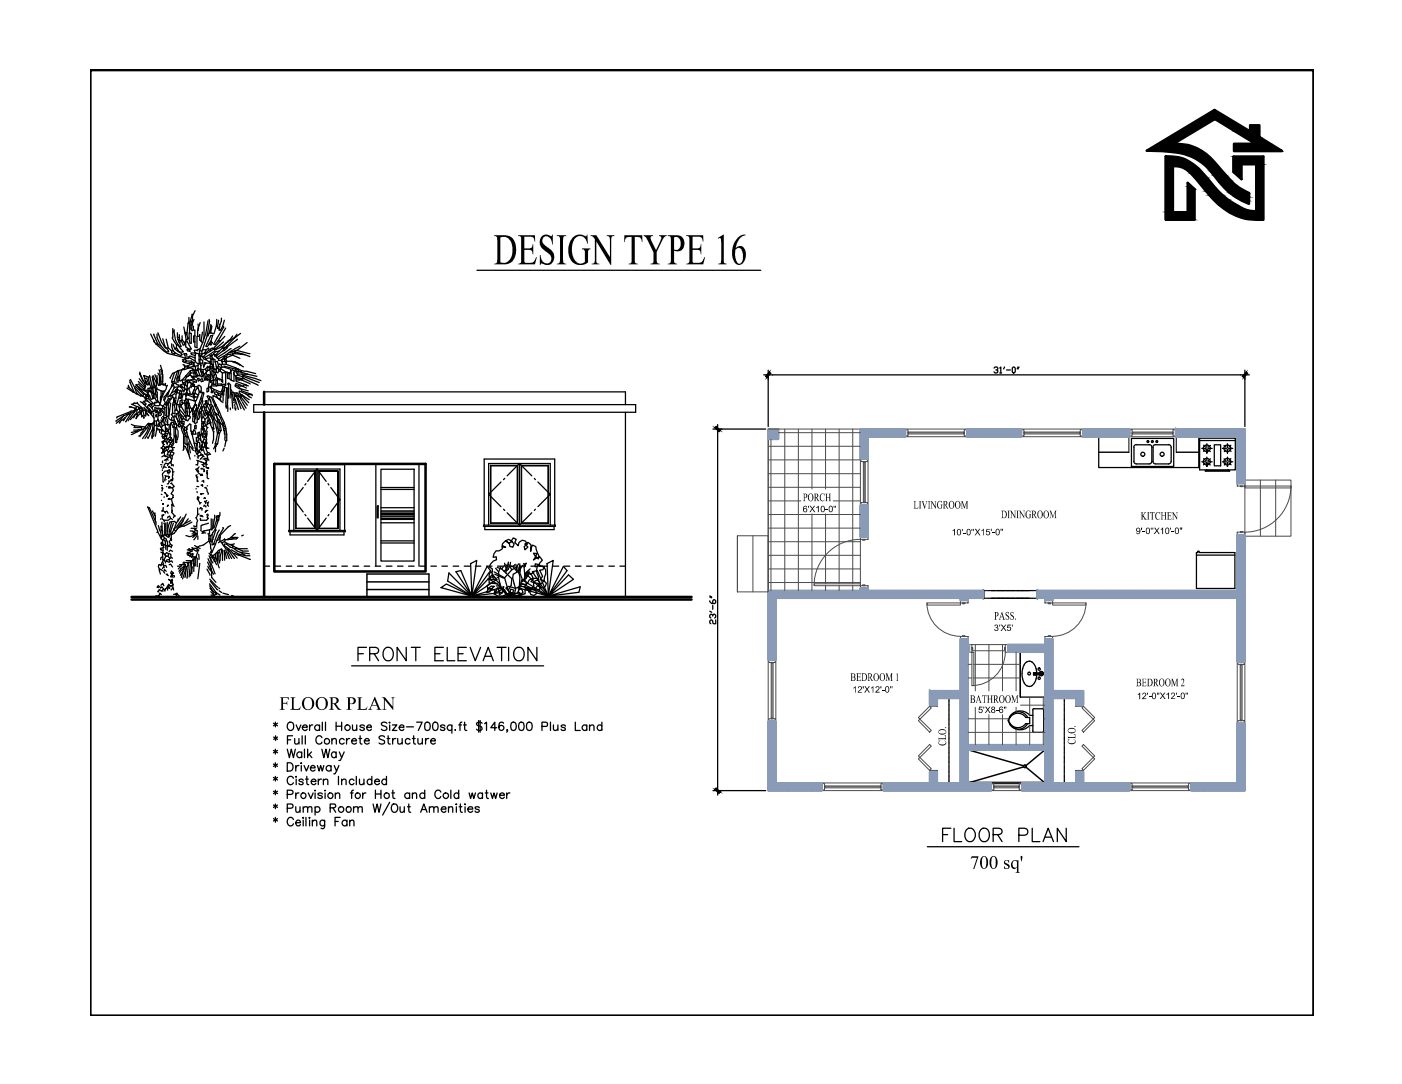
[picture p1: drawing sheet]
<svg xmlns="http://www.w3.org/2000/svg" width="279mm" height="216mm" viewBox="0 0 279 216" stroke-linecap="round" stroke-linejoin="round" font-family="sans-serif">
<defs><g id="words">
<text font-size="9.7" x="98.4" y="52.6">DESIGN TYPE 16</text>
<g font-size="6.2">
<text x="70.6" y="133">FRONT ELEVATION</text>
<text x="187" y="169">FLOOR PLAN</text>
</g>
<g font-size="4.2">
<text x="55.6" y="141.4">FLOOR PLAN</text>
<text x="193.3" y="173">700 sq'</text>
</g>
<g font-size="2.5">
<text x="160" y="99.8">PORCH</text>
<text x="182" y="101.3">LIVINGROOM</text>
<text x="199.5" y="103.2">DININGROOM</text>
<text x="227.3" y="103.5">KITCHEN</text>
<text x="198.1" y="123.4">PASS.</text>
<text x="169.5" y="135.6">BEDROOM 1</text>
<text x="226.4" y="136.7">BEDROOM 2</text>
<text x="193.3" y="140">BATHROOM</text>
<text x="188.5" y="148.5" transform="rotate(-90 188.5 148.5)">CLO.</text>
<text x="214.3" y="148.3" transform="rotate(-90 214.3 148.3)">CLO.</text>
</g>
<g font-size="2">
<text x="159.9" y="102">6'X10-0&quot;</text>
<text x="189.6" y="106.6">10'-0''X15'-0&quot;</text>
<text x="226.3" y="106.4">9'-0''X10'-0&quot;</text>
<text x="198" y="125.7">3'X5'</text>
<text x="169.9" y="138">12'X12'-0&quot;</text>
<text x="194.9" y="142">5'X8-6&quot;</text>
<text x="226.5" y="139.3">12'-0&quot;X12'-0&quot;</text>
</g>
</g></defs>
<!-- layer: A-Wall -->
<path d="M228.6 30l13.4-8.1 7.1 4.3v-1.2h1.9v2.3l4.5 2.8h-9.6v-1.5h4.3l-8.1-4.9-8.2 4.9a9.7 9.7 0 0 1 8.2 3.7 27.1 27.1 0 0 0 4.8 5.1l2 1.1v2.1a14.3 14.3 0 0 1-6.9-5.6 11 11 0 0 0-8.9-4.8zM232.3 31.1v12.7h5.8v-6.1l-1.4-1.3v5.9h-3v-9.2a4.2 4.2 0 0 1 3.7 1.5l2.7 3.1a14.7 14.7 0 0 0 8.2 5.9l3.5 .2v-12.6h-6v3.1l1.6 1.4v-3h3v9.4M232.3 31.1a8.3 8.3 0 0 1 7.4 3.4l.8 .9a16.5 16.5 0 0 0 8.5 6.6l1.4 .1M232.3 31.1v12.7M245.8 31.2v3.1M250.4 32.7v9.4M196 117.6v1.6M206.7 117.6v1.6" fill="none" stroke="#000" stroke-width=".51"/>
<!-- layer: Details 1$0$A-SECT-XFINE -->
<g fill="#000" stroke="#000" stroke-width=".2">
<path d="M232.3 31.1l1.2 .1zM236.7 36.4l.9 .8h-.9zM245.8 34.3l1.6 1.3zM245.8 34.3h1.6v1.3zM249 43.7l2.8 .1z"/>
<path d="M232.3 31.2l2.4 .1zM232.3 31.2l2.4 .1h-2.4z"/>
<path d="M232.3 33.1l1.4 9.2v-9.2zM232.3 33.1l1.4 9.2h-1.4z"/>
<path d="M232.3 31.3l3 .1-.6-.1zM232.3 31.3l3 .1h-3z"/>
<path d="M232.3 31.4l3.6 .2-.6-.2zM232.3 31.4l3.6 .2h-3.6z"/>
<path d="M232.3 31.6l4.1 .3-.5-.3zM232.3 31.6l4.1 .3h-4.1z"/>
<path d="M232.3 31.9l4.7 .3-.6-.3zM232.3 31.9l4.7 .3h-4.7z"/>
<path d="M232.3 32.2l5.7 .6-1-.6zM232.3 32.2l5.7 .6h-5.7z"/>
<path d="M236.7 37.2l1.4 .5-.5-.5zM236.7 37.2l1.4 .5h-1.4z"/>
<path d="M232.3 32.8l6 .3-.3-.3zM232.3 32.8l6 .3h-6z"/>
<path d="M236.7 37.7l1.4 4.6v-4.6zM236.7 37.7l1.4 4.6h-1.4z"/>
<path d="M233.7 33.1h4.6zM233.7 33.1h4.6z"/>
<path d="M234.4 33.1l4 .1zM234.4 33.1l4 .1z"/>
<path d="M235.1 33.2l3.5 .2-.2-.2zM235.1 33.2l3.5 .2h-2.8z"/>
<path d="M235.8 33.4l3.1 .2-.3-.2zM235.8 33.4l3.1 .2h-2.8z"/>
<path d="M236.1 33.6l2.9 .1-.1-.1zM236.1 33.6l2.9 .1h-2.6z"/>
<path d="M236.4 33.7l3 .4-.4-.4zM236.4 33.7l3 .4h-2.5z"/>
<path d="M236.9 34.1l2.8 .4-.3-.4zM236.9 34.1l2.8 .4h-2.4z"/>
<path d="M237.3 34.5l2.5 .1-.1-.1zM237.3 34.5l2.5 .1h-2.4z"/>
<path d="M237.4 34.6l3.1 .8-.7-.8zM237.4 34.6l3.1 .8h-2.4z"/>
<path d="M238.1 35.4l2.6 .2-.2-.2zM238.1 35.4l2.6 .2h-2.3z"/>
<path d="M238.4 35.6l3.6 1.6-1.3-1.6zM238.4 35.6l3.6 1.6h-2.3z"/>
<path d="M239.7 37.2l2.8 .5-.5-.5zM239.7 37.2l2.8 .5h-2.4z"/>
<path d="M240.1 37.7l2.7 .4-.3-.4zM240.1 37.7l2.7 .4h-2.4z"/>
<path d="M240.4 38.1l3.2 .7-.8-.7zM240.4 38.1l3.2 .7h-2.6z"/>
<path d="M241 38.8l2.7 .1-.1-.1zM241 38.8l2.7 .1h-2.6z"/>
<path d="M241.1 38.9l3.5 .8-.9-.8zM241.1 38.9l3.5 .8h-2.8z"/>
<path d="M241.8 39.7l3 .1-.2-.1zM241.8 39.7l3 .1h-2.9z"/>
<path d="M241.9 39.8l3.7 .6-.8-.6zM241.9 39.8l3.7 .6h-3.1z"/>
<path d="M245.8 32.7l1.6 1.6v-1.6zM245.8 32.7l1.6 1.6h-1.6z"/>
<path d="M245.8 31.2l6 1.5v-1.5zM245.8 31.2l6 1.5h-6z"/>
<path d="M250.4 32.7l1.4 9.4v-9.4zM250.4 32.7l1.4 9.4h-1.4z"/>
<path d="M232.3 42.3l5.8 1.5v-1.5zM232.3 42.3l5.8 1.5h-5.8z"/>
<path d="M242.5 40.4l3.8 .4-.7-.4zM242.5 40.4l3.8 .4h-3.4z"/>
<path d="M242.9 40.8l4.8 .8-1.4-.8zM242.9 40.8l4.8 .8h-3.8z"/>
<path d="M243.9 41.6h3.9zM243.9 41.6h3.9z"/>
<path d="M244 41.6l4.3 .2-.5-.2zM244 41.6l4.3 .2h-4z"/>
<path d="M244.3 41.8l4.7 .2-.7-.2zM244.3 41.8l4.7 .2h-4.5z"/>
<path d="M244.5 42l5.2 .1zM244.5 42l5.2 .1z"/>
<path d="M249 43.7l2.8 .1zM250.3 43.8h1.5z"/>
<path d="M244.7 42.1h5.7zM244.7 42.1h5.7z"/>
<path d="M244.7 42.1l7.1 .3v-.3zM244.7 42.1l7.1 .3h-6.7z"/>
<path d="M245.1 42.4l6.7 .6v-.6zM245.1 42.4l6.7 .6h-5.4z"/>
<path d="M246.4 43l5.4 .2v-.2zM246.4 43l5.4 .2h-4.8z"/>
<path d="M247 43.2l4.8 .2v-.2zM247 43.2l4.8 .2h-4.1z"/>
<path d="M247.7 43.4l4.1 .2v-.2zM247.7 43.4l4.1 .2h-3.5z"/>
<path d="M248.3 43.6l3.5 .1zM248.3 43.6l3.5 .1z"/>
</g>
<!-- layer: 0 -->
<g fill="#000" stroke="#000" stroke-width=".2">
<path d="M239.4 32.3h2.7zM239.1 23.7l2.9-1.8 3 1.8zM246.2 39.2h2.7v.8z"/>
<path d="M230.9 28.6l4.1 .1zM230.8 28.7h4.2z"/>
<path d="M230.8 28.7l5.4 .1-1.2-.1zM230.6 28.8l.2-.1 5.4 .1z"/>
<path d="M230.6 28.8l6.2 .1zM230.4 28.9h6.4z"/>
<path d="M230.4 28.9l6.9 .2-.5-.2zM230.1 29.1l.3-.2 6.9 .2z"/>
<path d="M230.1 29.1l8.3 .4-1.1-.4zM229.5 29.5l.6-.4 8.3 .4z"/>
<path d="M229.5 29.5l9.9 .5-1-.5zM228.6 30l.9-.5 9.9 .5z"/>
<path d="M228.6 30h10.9zM228.6 30h10.9z"/>
<path d="M229.6 30l9.9 .1zM229.6 30l9.9 .1z"/>
<path d="M231.6 30.1l8.1 .1-.2-.1zM231.6 30.1l8.1 .1h-6.6z"/>
<path d="M233.1 30.2l6.8 .2-.2-.2zM233.1 30.2l6.8 .2h-5.4z"/>
<path d="M234.5 30.4l5.6 .1-.2-.1zM234.5 30.4l5.6 .1h-4.8z"/>
<path d="M235.3 30.5l5.1 .2-.3-.2zM235.3 30.5l5.1 .2h-4.4z"/>
<path d="M236 30.7h4.4zM236 30.7h4.4z"/>
<path d="M236.1 30.7l4.5 .2-.2-.2zM236.1 30.7l4.5 .2h-3.9z"/>
<path d="M236.7 30.9l4.3 .3-.4-.3zM236.7 30.9l4.3 .3h-3.5z"/>
<path d="M237.5 31.2l3.8 .3-.3-.3zM237.5 31.2l3.8 .3h-3.3z"/>
<path d="M238 31.5h3.3zM238 31.5h3.3z"/>
<path d="M238.1 31.5l3.6 .4-.4-.4zM238.1 31.5l3.6 .4h-2.9z"/>
<path d="M238.8 31.9l3.3 .4-.4-.4zM238.8 31.9l3.3 .4h-2.7zM239.4 32.3h2.7z"/>
<path d="M239.4 32.3l3.1 .5-.4-.5zM239.4 32.3l3.1 .5h-2.5z"/>
<path d="M233.9 28.6l8.2-4.9h-3zM230.9 28.6l8.2-4.9-5.2 4.9z"/>
<path d="M240 32.8l2.9 .5-.4-.5zM240 32.8l2.9 .5h-2.3z"/>
<path d="M240.6 33.3l2.8 .6-.5-.6zM240.6 33.3l2.8 .6h-2.3z"/>
<path d="M241.1 33.9l2.5 .2-.2-.2zM241.1 33.9l2.5 .2h-2.4z"/>
<path d="M241.2 34.1l3.2 .9-.8-.9zM241.2 34.1l3.2 .9h-2.4z"/>
<path d="M242 35l3.2 .8-.8-.8zM242 35l3.2 .8h-2.5z"/>
<path d="M242.1 23.7l7 2.5-4.1-2.5zM242.1 23.7l7 2.5h-2.9z"/>
<path d="M242.7 35.8l2.8 .4-.3-.4zM242.7 35.8l2.8 .4h-2.6z"/>
<path d="M242.9 36.2l3.1 .4-.5-.4zM242.9 36.2l3.1 .4h-2.7z"/>
<path d="M243.3 36.6l3.6 .7-.9-.7zM243.3 36.6l3.6 .7h-3z"/>
<path d="M246.2 39.2l1.3 .8h1.4zM247.5 40h1.4v.6z"/>
<path d="M243.9 37.3l3 .1zM243.9 37.3l3 .1z"/>
<path d="M244 37.4l3.7 .4-.8-.4zM244 37.4l3.7 .4h-3.3z"/>
<path d="M244.4 37.8l3.5 .2-.2-.2zM244.4 37.8l3.5 .2h-3.3z"/>
<path d="M244.6 38l4.1 .3-.8-.3zM244.6 38l4.1 .3h-3.7z"/>
<path d="M245 38.3l3.9 .2-.2-.2zM245 38.3l3.9 .2h-3.7z"/>
<path d="M245.2 38.5l3.7 .7v-.7zM245.2 38.5l3.7 .7h-2.7z"/>
<path d="M249.1 25l1.9 1.2v-1.2zM249.1 25l1.9 1.2h-1.9z"/>
<path d="M246.2 26.2l4.8 1.1v-1.1zM246.2 26.2l4.8 1.1h-3z"/>
<path d="M248 27.3l5.2 1.3-2.2-1.3zM248 27.3l5.2 1.3h-3z"/>
<path d="M245.9 28.6l9.6 1.5-2.3-1.5zM245.9 28.6l9.6 1.5h-9.6z"/>
<path d="M153.3 74.1l-.8 .8 .3 .3zM153.3 74.1l.3 .3-.8 .8z"/>
<path d="M248.4 74.1l-.6 1.1 .9-.8zM248.4 74.1l-.6 1.1-.3-.3z"/>
<path d="M142.4 85.2l1.2 .6-.9-.9zM142.4 85.2l1.2 .6-.3 .2z"/>
<path d="M142.4 157.2l.9 .9 .3-.3zM142.4 157.2l.3-.3 .9 .9z"/>
</g>
<!-- layer: AUDIT_I_180222161247-1 -->
<g fill="none" stroke="#000" stroke-width=".25">
<path d="M95.1 53.8h56.5M52.6 78h72v2.6M50.6 80.6h76.1v1.5h-76.1zM58.9 93.8v11.5zM58.9 93.8h3.9v11.5v-11.5zM60.4 97.1l-1.8 2.4 1.8 2.5M61 96.3l-.2 .3M63.2 93.4l-1.9 2.5M63.2 93.4l1.8 2.5M63.2 93.4v12.2M63.6 93.8v11.5h3.8h-3.8zM63.6 93.8h3.8z"/>
<path d="M65.4 96.3l.1 .3M65.9 97.1l1.8 2.4-1.8 2.5M67.4 93.8v11.5zM75.9 93.5h6.6v18.2h-6.6zM75.9 97.1h6.6M75.9 97.5h6.6M97.8 92.7h5.3v11.5v-11.5l-5.3 .1M97.8 92.7v.1M97.8 92.7v11.5M97.8 92.8v11.4M99.8 96l-2.4 2.5 2.4 2.4M100.6 95.3l-.3 .2"/>
<path d="M103.5 92.3v12.3M103.5 92.3l2.5 2.5M103.5 92.3l-2.4 2.5M106.5 95.3l.2 .2M107.2 96l2.5 2.5-2.5 2.4M109.3 92.7h-5.4v11.5M109.3 92.7h-5.4v11.5h5.4h-5.4M109.3 92.7v11.5zM124.6 82.1v36.8M57.5 105.6h11.3v.3h-11.3zM57.7 105.6v-13.1h11v13.1M57.8 105.9v.6h10.8v-.6"/>
<path d="M58.6 105.6v-12.2h9.1v12.2M59 105.2l3.8 .1zM60.8 102.5l.2 .2M61.3 103.2l1.9 2.4M65 103.2l-1.8 2.4M65.5 102.5l-.1 .2M74.9 112.8v-20.4h8.6v20.4M75.2 100.8h.2v2.4h-.2zM75.9 107.7h6.6M75.9 108.1h6.6M75.9 101.1h6.6M75.9 104.1h6.6"/>
<path d="M75.9 102.5h6.6M75.9 102.8h6.6M75.9 102.3h6.6M75.9 102.9h6.6M75.9 103.3h6.6M75.9 103.4h6.6M75.9 102h6.6M75.9 101.8h6.6M96.4 104.6h14.3v.2h-14.3zM96.5 104.6v-13.2h14v13.2M96.6 104.8v.7h13.8v-.7M97.4 104.6v-12.3h12.3v12.3"/>
<path d="M97.8 104.2h5.3zM100.3 101.4l.3 .3M101.1 102.1l2.4 2.5M106 102.1l-2.5 2.5M106.7 101.4l-.2 .3M184.8 168.6h30.2"/>
</g>
<!-- layer: A-DETL-DARK -->
<path d="M52.6 78v2.6M52.6 82.1v36.8M54.7 92.4h30.1v21.4h-30.1zM26.2 118.9h111.6M26.2 119.4h111.6M192.9 155.9h15.4" fill="none" stroke="#000" stroke-width=".51"/>
<!-- layer: E-LIGHTING -->
<g fill="none" stroke="#000" stroke-width=".25">
<path d="M52.6 112.8h1.1M54.8 112.8h1.1M57 112.8h1.1M59.3 112.8h1.1M61.5 112.8h1.1M63.7 112.8h1.1M65.9 112.8h1.1M68.1 112.8h1.1M70.3 112.8h1.2M72.6 112.8h1.1M74.8 112.8h1.1M77 112.8h1.1"/>
<path d="M79.2 112.8h1.1M81.4 112.8h1.1M83.7 112.8h1.1M85.9 112.8h1.1M88.1 112.8h1.1M90.3 112.8h1.1M92.5 112.8h1.1M94.7 112.8h1.1M97 112.8h1.1M99.2 112.8h1.1M101.4 112.8h1.1M103.6 112.8h1.1"/>
<path d="M105.8 112.8h1.1M108 112.8h1.1M110.3 112.8h1.1M112.5 112.8h1.1M114.7 112.8h1.1M116.9 112.8h1.1M119.1 112.8h1.1M121.3 112.8h1.1M123.5 112.8h1.1M196 117.6h.1M196 119.2h.1M196.2 117.6h.1"/>
<path d="M196.2 119.2h.1M196.4 117.6h.1M196.4 119.2h.1M196.7 117.6h.1M196.7 119.2h.1M196.9 117.6h.1M196.9 119.2h.1M197.1 117.6h.1M197.1 119.2h.1M197.3 117.6h.1M197.3 119.2h.1M197.5 117.6h.1"/>
<path d="M197.5 119.2h.1M197.8 117.6h.1M197.8 119.2h.1M198 117.6h.1M198 119.2h.1M198.2 117.6h.1M198.2 119.2h.1M198.4 117.6h.1M198.4 119.2h.1M198.6 117.6h.2M198.6 119.2h.2M198.9 117.6h.1"/>
<path d="M198.9 119.2h.1M199.1 117.6h.1M199.1 119.2h.1M199.3 117.6h.1M199.3 119.2h.1M199.5 117.6h.2M199.5 119.2h.2M199.7 117.6h.2M199.7 119.2h.2M200 117.6h.1M200 119.2h.1M200.2 117.6h.1"/>
<path d="M200.2 119.2h.1M200.4 117.6h.1M200.4 119.2h.1M200.6 117.6h.2M200.6 119.2h.2M200.8 117.6h.2M200.8 119.2h.2M201.1 117.6h.1M201.1 119.2h.1M201.3 117.6h.1M201.3 119.2h.1M201.5 117.6h.1"/>
<path d="M201.5 119.2h.1M201.7 117.6h.2M201.7 119.2h.2M201.9 117.6h.2M201.9 119.2h.2M202.2 117.6h.1M202.2 119.2h.1M202.4 117.6h.1M202.4 119.2h.1M202.6 117.6h.1M202.6 119.2h.1M202.8 117.6h.2"/>
<path d="M202.8 119.2h.2M203 117.6h.2M203 119.2h.2M203.3 117.6h.1M203.3 119.2h.1M203.5 117.6h.1M203.5 119.2h.1M203.7 117.6h.1M203.7 119.2h.1M203.9 117.6h.2M203.9 119.2h.2M204.2 117.6h.1"/>
<path d="M204.2 119.2h.1M204.4 117.6h.1M204.4 119.2h.1M204.6 117.6h.1M204.6 119.2h.1M204.8 117.6h.1M204.8 119.2h.1M205.1 117.6h.1M205.1 119.2h.1M205.3 117.6h.1M205.3 119.2h.1M205.5 117.6h.1"/>
<path d="M205.5 119.2h.1M205.7 117.6h.1M205.7 119.2h.1M206 117.6h.1M206 119.2h.1M206.2 117.6h.1M206.2 119.2h.1M206.4 117.6h.1M206.4 119.2h.1M206.6 117.6h.1M206.6 119.2h.1M189.1 139.1h.1"/>
<path d="M189.1 139.3v.1M189.1 139.5v.1M189.1 139.7v.1M189.1 139.9v.1M212.1 139.1h.1M212.1 139.3v.1M212.1 139.5v.1M212.1 139.7v.1M212.1 139.9v.1M189.1 140.2v.1M189.1 140.4v.1M189.1 140.6v.1"/>
<path d="M189.1 140.8v.1M189.1 141v.1M189.1 141.3v.1M189.1 141.5v.1M189.1 141.7v.1M189.1 141.9v.1M189.1 142.1v.2M189.1 142.4v.1M189.1 142.6v.1M189.1 142.8v.1M189.1 143v.2M189.1 143.2v.2"/>
<path d="M189.1 143.5v.1M189.1 149.5h.1M189.1 149.7v.1M189.1 149.9v.1M189.1 150.1v.1M189.1 150.4h.1M189.1 150.6v.1M189.1 150.8v.1M189.1 151v.1M189.1 151.2v.1M189.1 151.5v.1M189.1 151.7v.1"/>
<path d="M189.1 151.9v.1M189.1 152.1v.1M189.1 152.3v.1M189.1 152.6v.1M189.1 152.8v.1M189.1 153v.1M189.1 153.2v.1M189.1 153.4v.2M189.1 153.7v.1M189.1 153.9v.1M189.1 154.1v.1M189.1 154.3v.2"/>
<path d="M189.1 154.5v.2M189.1 154.8v.1M189.1 155v.1M189.1 155.2v.1M189.1 155.4v.2M189.1 155.6v.2M189.1 155.9h.1M212.1 140.2v.1M212.1 140.4v.1M212.1 140.6v.1M212.1 140.8v.1M212.1 141v.1"/>
<path d="M212.1 141.3v.1M212.1 141.5v.1M212.1 141.7v.1M212.1 141.9v.1M212.1 142.1v.2M212.1 142.4v.1M212.1 142.6v.1M212.1 142.8v.1M212.1 143v.2M212.1 143.2v.2M212.1 149v.1M212.1 149.3h.1"/>
<path d="M212.1 149.5h.1M212.1 149.7v.1M212.1 149.9v.1M212.1 150.1v.1M212.1 150.4h.1M212.1 150.6v.1M212.1 150.8v.1M212.1 151v.1M212.1 151.2v.1M212.1 151.5v.1M212.1 151.7v.1M212.1 151.9v.1"/>
<path d="M212.1 152.1v.1M212.1 152.3v.1M212.1 152.6v.1M212.1 152.8v.1M212.1 153v.1M212.1 153.2v.1M212.1 153.4v.2M212.1 153.7v.1M212.1 153.9v.1M212.1 154.1v.1M212.1 154.3v.2M212.1 154.5v.2"/>
<path d="M212.1 154.8v.1M212.1 155v.1M212.1 155.2v.1M212.1 155.4v.2M212.1 155.6v.2M212.1 155.9h.1"/>
</g>
<!-- layer: 2150-VINES -->
<g fill="none" stroke="#000" stroke-width=".25">
<path d="M87.9 117l1.1-.7 5 2.4zM89.5 114.1l4.5 4.6-4.8-3zM90.9 113.9l.9-.2 2.2 5zM93.8 112.3l1.2-.7-1 7.1zM94 118.7l6.4-1.8-.3 1.1zM97.1 112.8l.7 .9-3.8 5zM98.1 114.5l.9 .9-5 3.3zM103.1 117l1.1-.7 5.1 2.4zM104.7 114.1l4.6 4.6-4.8-3zM106.1 113.9l1-.2 2.2 5zM109 112.3l1.3-.7-1 7.1zM109.3 118.7l6.3-1.8-.2 1.1z"/>
<path d="M112.3 112.8l.7 .9-3.7 5zM113.3 114.5l1 .9-5 3.3z"/>
</g>
<!-- layer: 2140-SHRUBS -->
<g fill="none" stroke="#000" stroke-width=".25">
<path d="M97.3 115.3l1.8 1-1.7-.2M97.8 113.8l1.1 1.8 .8 .8-.3-1.3M98.3 115.4l.6 .2M98.5 113.9l2.1 1.2M98.6 114.4l1.7 .7h.3M98.8 113.2l.6 .7v1.2l-.3-.1M98.9 116.7h.6M99.1 116.3l.9 .9-.3-.8M99.1 113l.9 .3M99.8 112.9l-.4 1M100.6 112.6l-.6 .7 2 2-.1 1.3-.6 1 .6 .7v.3l-.9-.4-.4-.7-.6-.3M100.6 118.9l1-.3 1.9 .3"/>
<path d="M100.6 115.1l.7 2.5M100.6 112.2l.1 .6 .2 .3M100.8 112.4l.3 .5M101.2 112.7l-.3 .4-.1 1M101.3 112.3l.7 1.2M101.3 112l-.3 1.3-.6 .5M101.5 112.9l-.2 .5-.4 .4M101.6 118.6l-2.5 .3M101.7 112l-.1 .8M101.9 118.6h1.7l.9 .3M102.3 112.9l.8 1M102.6 112.5l-.3 .4-.4-.1"/>
<path d="M102.8 112.4l.2 1.1M103 113.4l.5 .8M103.2 112.9l.4 2.1-.1 2.3M103.3 112.3l-.4 .7-.9 .5-1.4 1.6M103.6 112.3l-.1 .9 .1 .6M103.8 112.8l-.2 1.3 .6 1.6M104.2 112.6l-.9 1.2-1 .6-.1 .7 .6 2.2-.2 .8-.7 .5M104.4 112.2l.1 .4M104.7 112.7l-.2 .3M104.7 112.2l-.2 .2v.7l.1 1.8M104.8 112.5l-.3 .3M104.9 112.2l-.4 .4"/>
<path d="M105.4 114.4l-.6 .9-.9 .7-.7 2.1-1.3 .5M105.4 113.6l-.4 .6-.2 1.1M105.6 113.9l-.3 .3-.2 .6M105.6 113.3l-.7 .6-.5 1.7M106.4 114l-.7 .2-.6-.2 .8 .5 .4 .7-.8 .3-.4 .7-.6 .2-.7-.2 .1-.7h.6l.5 .6-.4 .7h-.6l-1.4 .4-1.2-.4-.6 .3 .6 .7v.7l-2 .3-1-.5 .5-.6 .2-.6h.7l1.1 1.2h.5l.6 .2 1.4-.4 .5 .6-1.2 .2-.7-.2 .3-.6-.7-.1 .2-.7 .6 .2-.4 .7-.6 .1-.6 .1-.3-.6-.6-.6h-.7l.4 .6-.1 .7 .7-.5-.1-.7-1.4 .8-.1-.6-.8-.3-.2 .7-.6 .1 .3-.7h.6l.6-.5-.6-.1-.6 .5-.3-.5 .6-.4-.2-.7 .2-.6 .7-.2v.7l-.7-.2-.1-.6 .1-.6 .5-.2v-.6l-.6-.4 .3-.6 .5-.6 .6-.2v-.6l-.6 .1 .1-.7 .5-.6h.6l.6-.4 .1-.6 .6 .3h-.8l.1-.7 .6-.6 .7-.3 .6 .4-.6 .4-.5-.4 .6 .4 .1 .6 .6 .2 .3-.7-.6-.5 .4-.7 .6 .3-.3 .6 .7 .7 .1-.7 .7-.4 .6 .2 .4 .6-.6 .5 .1 .6 .6-.5-.6-.6 .6-.4 .6 .5v1.3v-.6l.3-.6 .7 .3 .1 .6 .5 1.2-.1 .6-.6-.5-.4-.6 .7 .1-.7 1.2 1.3-.6 .5 .7-.6 .6v.6h.6l.6 .6 .1 .8-.4 1.4-.5 .6-.7 .3a1.73 1.73 0 0 1-2.7 .5l1.3 .2 .6-.3-.1-.6 .4-.6 .6-.2v-.7a2.1 2.1 0 0 1 0-2.4l-.6-.1v.6l.5-.2 1.3 .2-.3 .6-.7 .1 .6 1.2-.5 .6 .7 .2 .6 .5-.2 .7-.7 .3-.8-.5 .4-.7-.6-.7h-.6l-.6 .7 1.4 .3 .5 .6-.2 .6-.8 .1-.6-.2h-.7l-.1 .6 .6-.5 .8 .1 .3 .6-.6 .5-.6-.2-.5-1.4-.7 .5 .1 .8-.7 .1-.7-.5 .1-.6 .7 .2 .1 .6-1.1 .5"/>
</g>
<!-- layer: 0 -->
<g fill="none" stroke="#000" stroke-width=".3">
<path d="M73.1 118.9v-4.6h12.4v4.6M73.1 115.9h12.4M73.1 117.4h12.4M192.9 149.3l11.2 3.3M204.1 152.7l-11.2 3.2M204.5 152.8l3.8 3.1M208.3 149.3l-3.8 3.2"/>
<circle cx="204.3" cy="152.6" r=".28"/>
</g>
<!-- layer: Doors -->
<g fill="none" stroke="#4b4b4b" stroke-width=".2">
<path d="M171.5 85.5h8.9v1.5h-7.4v4.4h-1.5v-5.9h-18.4v32.9M171.5 91.4v9.2M171.6 91.4h1.3v.5h-1.3zM172.1 91.9h.3v8.2h-.3zM172.1 100h.3M172.1 92.1h.3M172.2 92.1v7.9M173 91.4v9.2M180.4 85.6h.5v1.3h-.5zM180.4 87h12.3M180.4 85.5h12.3M180.9 86h11.3v.4h-11.3z"/>
<path d="M181.1 86.2h10.9M181.1 86v.4M192 86v.4M192.2 85.6h.5v1.3h-.5zM192.7 85.5h10.9v1.5h-10.9zM203.6 85.6h.5v1.3h-.5zM203.6 87h12.2M203.6 85.5h12.2M204.1 86h11.2v.4h-11.2zM204.2 86.2h11M204.2 86v.4M215.2 86v.4"/>
<path d="M215.3 85.6h.5v1.3h-.5zM215.8 85.5h9.3v1.5h-9.3zM225.1 85.6h.5v1.3h-.5zM225.1 87h9.2M225.1 85.5h9.2M225.6 86h8.2v.4h-8.2zM225.7 86v.4M225.7 86.2h8M233.7 86v.4M233.8 85.6h.5v1.3h-.5zM234.3 85.5h13.8v10.8h-1.5v-9.3h-12.3zM246.6 96.3h1.5v.5h-1.5z"/>
<path d="M247.2 96.8h.5v.1h-.5zM248.1 96.8h9.2v.4h-9.2zM248.1 95.6h9.2v11.2h-9.2zM251.2 95.6v11.2M254.2 95.6v11.2M257.3 96.8a9.2 9.2 0 0 1-9.2 9.2M153.1 117.6h18.4v-.4h1.5v.4h23v1.6h-3.1v.4h-1.5v-.4h-36.8v12.2h-1.5zM162.3 116.3h9.2v.4h-9.2zM171.4 107.4a9.2 9.2 0 0 0-9.2 9.2M171.5 100.6h1.5v6.4h-1.5zM171.5 116.7h1.5v.5h-1.5zM171.5 107h1.5v.4h-1.5z"/>
<path d="M171.5 107.4v8.9M171.6 100.1h1.3v.5h-1.3zM171.9 116.5h.5v.2h-.5zM171.9 107.4h.5v.2h-.5zM191.4 119.6h1.5v.5h-1.5zM206.7 117.6h39.9v-11.1h1.5v25.3h-1.5v-12.6h-36.8v.4h-1.5v-.4h-1.6zM208.3 119.6h1.5v.5h-1.5zM246.6 106h1.5v.5h-1.5zM247.2 105.9h.5v.1h-.5zM153.1 131.4v12.3M153.2 131.4h1.3v.5h-1.3zM153.7 131.9h.4v11.3h-.4z"/>
<path d="M153.7 132.1h.4M153.9 132.1v10.9M154.6 131.4v12.3M184.7 120.1a6.7 6.7 0 0 0 6.7 6.6M184.8 120.1h6.6v.4h-6.6zM191.4 126.8h1.5v.4h-1.5zM191.8 120.1h.5v.2h-.5zM191.8 126.6h.5v.2h-.5zM193.2 128.4h.5v1.5h-.5zM193.7 129h.2v.5h-.2zM193.7 129.9h.4v6.7h-.4zM200.2 129h.1v.5h-.1z"/>
<path d="M200.3 128.4h.5v1.5h-.5zM200.3 129.9a6.7 6.7 0 0 1-6.6 6.7M208.3 126.8h1.5v.4h-1.5zM208.9 120.1h.5v.2h-.5zM208.9 126.6h.5v.2h-.5zM209.8 120.1h6.6v.4h-6.6zM216.4 120.1a6.7 6.7 0 0 1-6.6 6.6M246.6 131.8v12.3M246.7 131.8h1.3v.5h-1.3zM247.2 132.3h.3v11.2h-.3zM247.2 132.4h.3M247.3 132.4v11"/>
<path d="M248.1 131.8v12.3M153.2 143.2h1.3v.5h-1.3zM153.7 143h.4M154.6 155.9v-12.2h-1.5v13.8M163.8 156.1h.5v1.2h-.5zM163.8 155.9h12.3M163.8 157.5h12.3M164.3 156.5h11.3v.4h-11.3zM164.4 156.5v.4M164.4 156.7h11M175.4 156.5v.4M175.6 156.1h.5v1.2h-.5z"/>
<path d="M183 143.5l.3-.3 2.3 2.3-.3 .3zM183 151.2l.3-.3 2.3 2.2-.3 .3zM185.3 155.9v-2.2h1.5v2.2M185.3 140.4h1.5v.3h-1.5zM185.3 153.4h1.5v.3h-1.5zM185.3 140.7l.3 .3-2.3 2.2-.3-.3zM185.3 148.3l.3 .3-2.3 2.3-.3-.3zM191.4 155.9v-16.8h-4.6v1.3h-1.5v-2.8h6.1v-10.4h1.5v1.2h.3v1.5h-.3v18.4h15.4v-18.4h-7.5v-1.5h7.5v-1.2h1.5v10.4h6.1v2.8h-1.5v-1.3h-4.6v16.8M192.9 155.9v-6.6h15.4v6.6M197.5 156.1h.5v1.2h-.5zM197.5 155.9h6.1M197.5 157.5h6.1"/>
<path d="M198 156.5h5.1v.4h-5.1zM198.2 156.7h4.8M198.2 156.5v.4M203 156.5v.4M203.1 156.1h.5v1.2h-.5zM214.4 155.9v-2.2h1.5v2.2M214.4 140.4h1.5v.3h-1.5zM214.4 153.4h1.5v.3h-1.5zM215.6 145.5l2.3-2.3 .3 .3-2.3 2.3zM215.6 153.1l2.3-2.2 .3 .3-2.3 2.2zM215.9 140.7l2.3 2.2-.3 .3-2.3-2.2zM215.9 148.3l2.3 2.3-.3 .3-2.3-2.3z"/>
<path d="M225.1 156.1h.5v1.2h-.5zM225.1 155.9h12.3M225.1 157.5h12.3M225.6 156.5h11.3v.4h-11.3zM225.7 156.5v.4M225.7 156.7h11M236.7 156.5v.4M236.9 156.1h.5v1.2h-.5zM246.6 155.9v-11.8h1.5v13.4M246.7 143.5h1.3v.6h-1.3zM247.2 143.4h.3"/>
</g>
<!-- layer: A-ANNO-DIM-14 -->
<g fill="none" stroke="#000" stroke-width=".25">
<path d="M153.1 74.7v10.2M154 74.7h93.2M198.1 73.3l.2-.2h.4l.2 .4-.2 .2h-.2M198.7 73.7l.2 .2-.2 .4h-.4l-.2-.2M199.2 73.3l.2-.2v1.2M199.2 74.3h.4M200.2 73.1l-.2 .4M200.6 73.7h.8M201.9 73.1l.4 .2v.8l-.2 .2-.4-.2v-.8zM202.9 73.1l-.2 .4M203.1 73.1l-.2 .4M248.1 74.7v10.2"/>
<path d="M143 85.5h9.6M143 86.3v70.3M141.4 119.7l.4 .5h.6l.2-.2v-.3l-.2-.2h-.2l-.2 .2v.5M141.4 118.9l.4 .2M141.4 118.7l.4 .2M141.4 121.7l.4 .2M142 122.7l-.2-.4-.4 .2v.4l.3 .2M142 122.5l.2-.2 .4 .2v.4l-.2 .2M142 120.6v.8M142.6 123.5v.7h-.4l-.4-.7-.4 .2v.4l.3 .1M143 157.5h9.6"/>
</g>
<!-- layer: 0 -->
<g fill="none" stroke="#000" stroke-width=".25">
<path d="M152.2 74.7h1.8M153.1 73.7v1.9M247.2 74.7h1.8M248.1 73.7v1.9M142.1 85.5h1.8M143 84.6v1.7M239.1 87.3h7.1v6.3h-7.1zM239.1 87.7h7.1M239.5 89.3h.8M239.5 92h.8M239.9 91.3l.4 .4M239.9 88.7l.4 .4"/>
<path d="M240.2 93.7h4.8v.1h-4.8zM240.2 92.2l-.4 .4M240.2 89.6l-.4 .3M240.4 93.6v.1M240.5 92.1v.8v-.8M240.5 89.5v.7v-.7M240.5 88.4v.7M240.5 91v.8M240.6 93.6v.1M240.7 89.3h.9M240.7 92h.9M240.8 92.2l.4 .4"/>
<path d="M240.8 89.6l.4 .3M241.2 91.4l-.4 .3M241.2 88.7l-.4 .4M242 88.6h1.3v4.2h-1.3zM243.6 89.3h.8M243.6 92h.8M243.9 88.7l.4 .4M243.9 91.4l.4 .3M244.3 89.6l-.3 .3M244.3 92.2l-.3 .4M244.6 89.5v.7v-.7M244.6 92.1v.8v-.8"/>
<path d="M244.6 88.4v.7M244.6 91v.8M244.7 93.6v.1M244.8 93.6v.1M244.8 89.3h.9M244.8 92h.9M244.9 89.6l.4 .3M244.9 92.2l.4 .4M245.3 88.7l-.4 .4M245.3 91.3l-.4 .4M203.3 129.9h5v8.9h-5M203.3 129.9v8.9v-8.9"/>
<path d="M204.1 132.4a3.6 3.6 0 0 0 .5 4.2M204.6 136.6l.5 .1 .5-.1M205.6 131.8l.5 .6M205.6 131.8a1.07 1.07 0 0 0-1.5 .6M206 134.4v-.4h1.8v.4h-1.8v-.4h.3v.4M206 134.2h1.8M206.2 132.4a3.6 3.6 0 0 1-.6 4.2M206.3 134v.4M207.1 134a.44 .44 0 0 1 .7-.2 .44 .44 0 0 1 0 .7 .44 .44 0 0 1-.7-.1M207.2 134a.36 .36 0 0 1 .5-.1 .36 .36 0 0 1 .1 .5 .36 .36 0 0 1-.6 0M142.1 157.5h1.8M143 156.6v1.8"/>
<path d="M201.2 142.8a2.01 2.01 0 0 1 3.6 .1M201.3 142.8v.1M201.3 144.1v.2M201.4 142.7a1.86 1.86 0 0 1 3 .2h.8v1.2h-.8a1.88 1.88 0 0 1-1.9 .8 1.88 1.88 0 0 1-1.5-1.4zM204.8 144.1a2.01 2.01 0 0 1-3.6 .1M205.2 142.5a2.48 2.48 0 0 0-4.3 1 2.48 2.48 0 0 0 4.3 1M205.2 144.5h.6M205.2 142.5h.6M205.8 145.6l.3 .3M205.8 141.4v4.2M206.1 141.1l-.3 .3M206.1 145.9h1.6"/>
<path d="M206.1 141.2h1.6M207.7 141.1l.3 .3M208 141.4v4.2M208 145.6l-.3 .3"/>
<circle cx="240.5" cy="89.3" r=".68"/>
<circle cx="240.5" cy="92" r=".68"/>
<circle cx="244.6" cy="89.3" r=".68"/>
<circle cx="244.6" cy="92" r=".68"/>
<circle cx="205.1" cy="134.2" r=".28"/>
<circle cx="207.1" cy="135.1" r=".23"/>
<circle cx="207.1" cy="133.3" r=".23"/>
</g>
<!-- layer: Walls_  Normal -->
<g fill="none" stroke="#899bb6" stroke-width=".34">
<path d="M153.1 85.5h.1M153.1 86.3l.9-.8-.9 .9M153.3 85.5l-.2 .1M153.3 85.5l-.2 .2M153.4 85.5l-.3 .3M153.6 85.5l-.5 .4 .5-.4M153.7 85.5l-.6 .5M153.8 85.5l-.7 .6M153.8 85.5l-.7 .7M153.9 85.5l-.8 .8M154.1 85.5l-1 .9M154.1 85.5l-1 1"/>
<path d="M154.2 85.5l-1.1 1.1M154.3 85.5l-1.2 1.2M154.4 85.5l-1.3 1.3 1.3-1.3M154.5 85.5l-1.4 1.4M154.6 85.5l-1.5 1.5M154.7 85.5l-1.6 1.5M154.7 85.5l-1.6 1.6M154.8 85.5l-1.7 1.7M154.9 85.5l-1.8 1.7M155 85.5l-1.9 1.8M155 85.5l-1.9 1.9M155.1 85.5l-2 1.9"/>
<path d="M155.1 85.5v2h-2zM155.1 85.5l-1.9 2M155.1 85.6l-1.8 1.9M155.1 85.7l-1.8 1.8M155.1 85.8l-1.7 1.7M155.1 85.8l-1.6 1.7M155.1 85.9l-1.6 1.6M155.1 86l-1.5 1.5M155.1 86l-1.4 1.5M155.1 86.1l-1.4 1.4M155.1 86.2l-1.3 1.3M155.1 86.3l-1.2 1.2"/>
<path d="M155.1 86.4l-1.1 1.1M155.1 86.4l-1 1.1M155.1 86.5l-1 1M155.1 86.6l-.9 .9M155.1 86.7l-.8 .8M155.1 86.7l-.7 .8M155.1 86.8l-.7 .7M155.1 86.9l-.6 .6M155.1 86.9l-.5 .6M155.1 87l-.4 .5M155.1 87.1l-.4 .4M155.1 87.2l-.3 .3"/>
<path d="M155.1 87.2l-.2 .3M155.1 87.3l-.2 .2M155.1 87.4l-.1 .1M155.1 87.4v.1M171.5 86l.5-.5-.5 .5M171.5 86.9l1.4-1.4-1.4 1.4M171.5 87.7l2.2-2.2-2.2 2.2M171.5 88.3l2.8-2.8-2.8 2.8M171.5 89.1l1.5-1.5-1.5 1.6M171.5 90l1.5-1.5-1.5 1.5M171.5 91.4l1.5-1.5-1.5 1.5M171.5 85.5h.1"/>
<path d="M171.6 85.5l-.1 .1M171.7 85.5l-.2 .2M171.8 85.5l-.3 .3M171.9 85.5l-.4 .3M171.9 85.5l-.4 .4M172 85.5l-.5 .4M172.1 91.4l.9-.9-.9 .9M172.1 85.5l-.6 .6M172.2 85.5l-.7 .7 .8-.7M172.4 85.5l-.9 .8M172.4 85.5l-.9 .9M172.5 85.5l-1 1"/>
<path d="M172.6 85.5l-1.1 1.1M172.7 85.5l-1.2 1.2M172.8 85.5l-1.3 1.3M173 85.5l-1.5 1.5M173 87l-1.5 1.6M173 87.1l-1.5 1.6M173 87.2l-1.5 1.6M173 87.4l-1.5 1.5M173 87.4l-1.5 1.6M173 87.5l-1.5 1.6M173 87.7l-1.5 1.6 1.5-1.5M173 87.9l-1.5 1.6"/>
<path d="M173 88l-1.5 1.5M173 88l-1.5 1.6M173 88.1l-1.5 1.5M173 88.2l-1.5 1.5M173 88.3l-1.5 1.5M173 88.3l-1.5 1.6M173 88.4l-1.5 1.5M173 88.5l-1.5 1.6M173 88.6l-1.5 1.6M173 88.7l-1.5 1.6M173 88.8l-1.5 1.6M173 88.9l-1.5 1.5"/>
<path d="M173 88.9l-1.5 1.6M173 89l-1.5 1.6M173 89.1l-1.5 1.5M173 89.1l-1.5 1.6M173 89.2l-1.5 1.6M173 89.3l-1.5 1.6M173 89.4l-1.5 1.5M173 89.4l-1.5 1.6 1.5-1.5M173 89.6l-1.5 1.5M173 89.6l-1.5 1.6M173 89.7l-1.5 1.6M173 89.8l-1.5 1.5"/>
<path d="M173 89.9l-1.5 1.5M173 90l-1.4 1.4M173 90.1l-1.4 1.3M173 90.2l-1.2 1.2M173 90.3l-1.1 1.1M173 90.4l-1 1M173 90.6l-.8 .8M173 90.7l-.7 .7 .7-.6M173 90.8l-.6 .6M173 90.9l-.5 .5M173 91l-.4 .4M173 91.1l-.3 .3"/>
<path d="M173 91.2l-.2 .2M173 91.3l-.1 .1M173.1 85.5l-1.6 1.6 1.6-1.6M173.2 85.5l-1.7 1.7M173.3 85.5l-1.8 1.7M173.4 85.5l-1.9 1.8M173.4 85.5l-1.9 1.9M173.5 85.5l-2 2M173.5 87l1.6-1.5-1.5 1.5M173.6 85.5l-2.1 2.1M173.8 85.5l-2.3 2.3M173.9 85.5l-2.4 2.4"/>
<path d="M174 85.5l-2.5 2.4M174 85.5l-2.5 2.5M174.1 85.5l-2.6 2.6M174.2 85.5l-2.7 2.7M174.4 85.5l-2.9 2.9M174.5 85.5l-3 3 3-3M174.6 85.5l-1.6 1.5M174.7 85.5l-1.6 1.5M174.7 85.5l-1.5 1.5M174.8 85.5l-1.6 1.5M174.9 85.5l-1.6 1.5M174.9 85.5l-1.5 1.5 1.6-1.5"/>
<path d="M175.2 85.5l-1.5 1.5M175.2 87l1.6-1.5-1.5 1.5M175.3 85.5l-1.6 1.5 1.7-1.5M175.4 85.5l-1.5 1.5M175.5 85.5l-1.5 1.5M175.6 85.5l-1.6 1.5M175.7 85.5l-1.6 1.5M175.7 85.5l-1.5 1.5M175.8 85.5l-1.5 1.5 1.6-1.5M175.8 87l1.6-1.5-1.5 1.5M176 85.5l-1.6 1.5M176 85.5l-1.5 1.5"/>
<path d="M176.1 85.5l-1.5 1.5 1.6-1.5M176.1 87l1.5-1.5-1.4 1.5M176.2 85.5l-1.5 1.5M176.3 85.5l-1.6 1.5M176.4 85.5l-1.6 1.5M176.4 85.5l-1.5 1.5M176.5 85.5l-1.6 1.5M176.5 85.5l-1.5 1.5M176.6 85.5l-1.5 1.5M176.7 85.5l-1.6 1.5M176.9 85.5l-1.5 1.5M176.9 87l1.6-1.5-1.5 1.5"/>
<path d="M177 85.5l-1.6 1.5M177.1 85.5l-1.6 1.5M177.1 85.5l-1.5 1.5M177.2 85.5l-1.5 1.5M177.3 85.5l-1.6 1.5M177.5 85.5l-1.5 1.5 1.6-1.5M177.8 85.5l-1.6 1.5M177.9 85.5l-1.6 1.5M177.9 85.5l-1.5 1.5M178 85.5l-1.6 1.5M178.1 85.5l-1.6 1.5M178.1 85.5l-1.5 1.5"/>
<path d="M178.2 85.5l-1.6 1.5M178.3 85.5l-1.6 1.5M178.3 85.5l-1.5 1.5 1.6-1.5M178.6 85.5l-1.5 1.5M178.7 85.5l-1.6 1.5M178.7 85.5l-1.5 1.5M178.8 85.5l-1.5 1.5M178.9 85.5l-1.6 1.5M154.6 155.9h9.2v1.6h-10.7M185.3 155.9h-9.2v1.6h21.4v-1.6h-4.6M186.8 155.9h4.6M208.3 155.9h-4.7v1.6h21.5v-1.6h-9.2"/>
<path d="M209.8 155.9h4.6M246.6 155.9h-9.2v1.6h10.7"/>
</g>
<!-- layer: A-DOOR -->
<path d="M219 87v6.1h19.9v-6.1" fill="none" stroke="#000" stroke-width=".25"/>
<!-- layer: A-DOOR-HEAD -->
<path d="M225 87v3.1h-6M234.4 87v3.1h4.5" fill="none" stroke="#000" stroke-width=".2"/>
<!-- layer: A-FLOR-PFIX -->
<g fill="none" stroke="#000" stroke-width=".25">
<path d="M225.5 87.3h8.4v5.6h-8.4zM226 89.1v2.8M226.5 88.5l-.5 .3-.1 .3M226.5 88.6h2.5M229 88.5l.5 .3v.3v3l-.5 .3h-2.5l-.5-.3-.1-.2M230.3 88.5l-.5 .3v.3v3l.5 .3M230.3 88.6h2.6M232.9 88.5l.4 .3 .1 .3-.1 3-.4 .3h-2.6"/>
<circle cx="227.7" cy="90.5" r=".4"/>
<circle cx="228.8" cy="87.9" r=".19"/>
<circle cx="229.7" cy="87.9" r=".19"/>
<circle cx="230.5" cy="87.9" r=".19"/>
<circle cx="231.6" cy="90.5" r=".4"/>
</g>
<!-- layer: A-FLOR-APPLIANCE -->
<path d="M238.4 110.1h.3v-.3h.2v.3h7.2v7.1h-7.7zM238.4 110.6h7.7" fill="none" stroke="#000" stroke-width=".25"/>
<!-- layer: Walls_  Normal -->
<circle cx="173" cy="91.4" r=".17" fill="#899bb6"/>
<g fill="none" stroke="#899bb6" stroke-width=".34">
<path d="M178.3 87l1.6-1.5-1.5 1.5M178.6 87l1.6-1.5-1.5 1.5M179 85.5l-1.6 1.5M179 85.5l-1.5 1.5M179.1 85.5l-1.5 1.5M179.2 85.5l-1.6 1.5 1.7-1.5M179.3 85.5l-1.5 1.5M179.4 85.5l-1.6 1.5M179.5 85.5l-1.6 1.5 1.6-1.5M179.6 85.5l-1.5 1.5M179.7 85.5l-1.6 1.5M179.8 85.5l-1.6 1.5"/>
<path d="M179.8 85.5l-1.5 1.5M179.9 87l.5-.5-.4 .5M180.1 85.5l-1.7 1.5M180.1 85.5l-1.6 1.5M180.3 85.5l-1.6 1.5M180.4 85.5l-1.6 1.5M180.4 87h.1M180.4 85.5l-1.5 1.5M180.4 85.5l-1.4 1.5M180.4 85.6l-1.4 1.4M180.4 85.7l-1.3 1.3M180.4 85.8l-1.2 1.2"/>
<path d="M180.4 85.8l-1.1 1.2M180.4 85.9l-1.1 1.1 1.1-1.1M180.4 86l-.9 1M180.4 86.1l-.9 .9M180.4 86.1l-.8 .9M180.4 86.2l-.8 .8M180.4 86.3l-.7 .7M180.4 86.3l-.6 .7M180.4 86.4l-.6 .6M180.4 86.6l-.4 .4M180.4 86.6l-.3 .4M180.4 86.7l-.2 .3 .2-.2"/>
<path d="M180.4 86.9l-.1 .1M180.4 86.9v.1"/>
</g>
<circle cx="153.1" cy="117.6" r=".17" fill="#899bb6"/>
<g fill="none" stroke="#899bb6" stroke-width=".34">
<path d="M192.7 85.5h.1M192.8 85.5h-.1M192.8 85.5l-.1 .1M192.9 85.5l-.2 .2 .3-.2M193 85.5l-.3 .3M193.1 85.5l-.4 .3M193.1 85.5l-.4 .4M193.3 85.5l-.6 .5M193.3 87l1.5-1.5-1.4 1.5M193.4 85.5l-.7 .6M193.4 85.5l-.7 .7M193.5 85.5l-.8 .8"/>
<path d="M193.6 85.5l-.9 .8M193.6 85.5l-.9 .9M193.7 85.5l-1 1 1.1-1M193.8 85.5l-1.1 1.1M193.9 85.5l-1.2 1.2M194 85.5l-1.3 1.3M194.1 87l1.6-1.5-1.5 1.5M194.1 85.5l-1.4 1.4M194.2 85.5l-1.5 1.5M194.3 85.5l-1.6 1.5M194.4 85.5l-1.6 1.5M194.4 85.5l-1.5 1.5 1.6-1.5"/>
<path d="M194.5 85.5l-1.5 1.5M194.6 85.5l-1.5 1.5M194.7 85.5l-1.6 1.5 1.6-1.5M195 85.5l-1.6 1.5M195 87l1.5-1.5-1.5 1.5M195.1 85.5l-1.5 1.5M195.2 85.5l-1.6 1.5M195.3 85.5l-1.6 1.5M195.3 85.5l-1.5 1.5M195.4 85.5l-1.6 1.5M195.5 85.5l-1.6 1.5M195.5 85.5l-1.5 1.5 1.6-1.5"/>
<path d="M195.8 85.5l-1.6 1.5M195.8 87l1.6-1.5-1.5 1.5M195.9 85.5l-1.6 1.5M195.9 85.5l-1.5 1.5M196 85.5l-1.5 1.5M196.1 85.5l-1.6 1.5M196.1 85.5l-1.5 1.5M196.2 85.5l-1.5 1.5M196.3 85.5l-1.6 1.5M196.4 85.5l-1.6 1.5M196.4 85.5l-1.5 1.5M196.7 85.5l-1.6 1.5"/>
<path d="M196.7 87l1.5-1.5-1.5 1.5M196.7 85.5l-1.5 1.5M196.8 85.5l-1.5 1.5M196.9 85.5l-1.6 1.5M196.9 85.5l-1.5 1.5 1.6-1.5M197.1 85.5l-1.6 1.5M197.2 85.5l-1.6 1.5M197.2 85.5l-1.5 1.5 1.6-1.5M197.5 85.5l-1.6 1.5M197.6 85.5l-1.6 1.5M197.7 85.5l-1.6 1.5M197.8 85.5l-1.7 1.5"/>
<path d="M197.8 85.5l-1.5 1.5M197.9 85.5l-1.5 1.5M198 85.5l-1.6 1.5M198 85.5l-1.5 1.5 1.6-1.5M198.3 87l1.6-1.5-1.5 1.5M198.4 85.5l-1.6 1.5M198.4 85.5l-1.5 1.5M198.5 85.5l-1.6 1.5M198.6 85.5l-1.6 1.5M198.6 85.5l-1.5 1.5M198.7 85.5l-1.5 1.5M198.8 85.5l-1.6 1.5"/>
<path d="M198.9 85.5l-1.6 1.5M198.9 85.5l-1.5 1.5 1.5-1.5M199 85.5l-1.5 1.5M199.1 85.5l-1.6 1.5M199.2 85.5l-1.6 1.5M199.3 85.5l-1.6 1.5M199.3 85.5l-1.5 1.5M199.4 85.5l-1.6 1.5M199.5 85.5l-1.6 1.5M199.5 85.5l-1.5 1.5M199.6 85.5l-1.6 1.5M199.7 85.5l-1.6 1.5"/>
<path d="M199.8 85.5l-1.6 1.5M199.8 85.5l-1.5 1.5M200 85.5l-1.5 1.5M200.1 85.5l-1.5 1.5M200.2 85.5l-1.6 1.5M200.3 85.5l-1.6 1.5M200.3 85.5l-1.5 1.5 1.6-1.5M200.5 85.5l-1.6 1.5M200.5 85.5l-1.5 1.5M153.1 119.7l2-2.1-2 2.1M153.1 120l2.3-2.4-2.3 2.4M153.2 117.6l-.1 .1"/>
<path d="M153.3 117.6l-.2 .2M153.3 117.6l-.2 .3M153.4 117.6l-.3 .4M153.5 117.6l-.4 .5 .5-.5M153.6 117.6l-.5 .6M153.8 117.6l-.7 .7M153.9 117.6l-.8 .8M153.9 117.6l-.8 .9M154 117.6l-.9 1M154.1 117.6l-1 1M154.1 117.6l-1 1.1M154.2 117.6l-1.1 1.1"/>
<path d="M154.3 117.6l-1.2 1.2M154.4 117.6l-1.3 1.3 1.3-1.3M154.5 117.6l-1.4 1.4M154.5 117.6l-1.4 1.5M154.6 117.6l-1.5 1.6M154.6 119.6l-1.5 1.6 1.5-1.6M154.6 119.2l-1.5 1.6M154.6 119.7l-1.5 1.5M154.6 119.3l-1.5 1.5M154.6 119.4l-1.5 1.5M154.6 119.5l-1.5 1.5M154.6 119.5l-1.5 1.6"/>
<path d="M154.6 119.9l-1.5 1.5M154.6 120l-1.5 1.5M154.7 117.6l-1.6 1.6M154.7 119.2l1.6-1.6-1.5 1.6M154.8 117.6l-1.7 1.7M154.8 117.6l-1.7 1.8M154.9 117.6l-1.8 1.9M155 117.6l-1.9 1.9M155 117.6l-1.9 2M155.2 119.2l1.6-1.6-1.5 1.6M155.3 117.6l-2.2 2.2M155.3 117.6l-2.2 2.3"/>
<path d="M155.5 117.6l-2.4 2.5M155.5 119.2l1.6-1.6-1.5 1.6M155.6 117.6l-2.5 2.6M155.7 117.6l-2.6 2.6M155.8 117.6l-2.7 2.7M155.8 117.6l-2.7 2.8M155.9 117.6l-2.8 2.9M156.1 117.6l-3 3M156.1 117.6l-3 3.1M156.2 117.6l-1.6 1.6M156.4 117.6l-1.6 1.6M156.4 119.2l1.6-1.6-1.5 1.6"/>
<path d="M156.5 117.6l-1.6 1.6M156.5 117.6l-1.5 1.6M156.6 117.6l-1.6 1.6M156.7 117.6l-1.6 1.6M156.9 117.6l-1.5 1.6M156.9 117.6l-1.5 1.6 1.6-1.6M156.9 119.2l1.6-1.6-1.5 1.6M157.2 117.6l-1.5 1.6M157.3 117.6l-1.5 1.6M157.4 117.6l-1.6 1.6M157.5 117.6l-1.6 1.6M157.6 117.6l-1.5 1.6"/>
<path d="M157.7 117.6l-1.6 1.6M157.7 117.6l-1.5 1.6M157.8 117.6l-1.5 1.6 1.6-1.6M157.8 119.2l1.6-1.6-1.5 1.6M158 117.6l-1.5 1.6 1.7-1.6M158.2 117.6l-1.6 1.6M158.3 117.6l-1.6 1.6M158.4 117.6l-1.6 1.6M158.4 117.6l-1.5 1.6M158.6 117.6l-1.5 1.6M158.7 117.6l-1.5 1.6M158.8 117.6l-1.6 1.6"/>
<path d="M158.9 117.6l-1.6 1.6M158.9 117.6l-1.5 1.6M159 117.6l-1.5 1.6M159.1 117.6l-1.6 1.6M159.1 117.6l-1.5 1.6M159.2 117.6l-1.5 1.6 1.6-1.6M159.5 119.2l1.6-1.6-1.5 1.6M159.5 117.6l-1.6 1.6M159.6 117.6l-1.6 1.6M159.6 117.6l-1.5 1.6M159.7 117.6l-1.6 1.6M159.8 117.6l-1.6 1.6"/>
<path d="M159.8 117.6l-1.5 1.6M159.9 117.6l-1.6 1.6M160 117.6l-1.6 1.6M160 117.6l-1.5 1.6 1.6-1.6M160.2 117.6l-1.6 1.6M160.3 117.6l-1.5 1.6M160.3 119.2l1.6-1.6-1.5 1.6M160.4 117.6l-1.6 1.6M160.5 117.6l-1.6 1.6M160.5 117.6l-1.5 1.6M160.6 117.6l-1.5 1.6M160.7 117.6l-1.6 1.6"/>
<path d="M160.8 117.6l-1.6 1.6M160.9 117.6l-1.6 1.6M160.9 117.6l-1.5 1.6M161 117.6l-1.6 1.6M161.2 117.6l-1.6 1.6M161.2 119.2l1.5-1.6-1.4 1.6M161.3 117.6l-1.6 1.6M161.3 117.6l-1.5 1.6M161.4 117.6l-1.6 1.6M161.4 117.6l-1.5 1.6 1.6-1.6M161.6 117.6l-1.6 1.6M161.7 117.6l-1.6 1.6"/>
<path d="M161.7 117.6l-1.5 1.6 1.6-1.6M162 119.2l1.6-1.6-1.5 1.6M162 117.6l-1.5 1.6M162.1 117.6l-1.6 1.6M162.2 117.6l-1.6 1.6M162.3 117.6l-1.6 1.6M162.3 117.6l-1.5 1.6M162.4 117.6l-1.6 1.6M162.4 117.6l-1.5 1.6M162.5 117.6l-1.5 1.6M162.6 117.6l-1.5 1.6 1.6-1.6M162.9 117.6l-1.6 1.6 1.7-1.6"/>
<path d="M162.9 119.2l1.5-1.6-1.4 1.6M163 117.6l-1.5 1.6M163.1 117.6l-1.6 1.6M163.2 117.6l-1.6 1.6M163.2 117.6l-1.5 1.6M163.3 117.6l-1.6 1.6M163.4 117.6l-1.6 1.6M163.4 117.6l-1.5 1.6 1.6-1.6M163.7 117.6l-1.5 1.6M163.7 119.2l1.6-1.6-1.5 1.6M163.8 117.6l-1.6 1.6M163.8 117.6l-1.5 1.6"/>
<path d="M163.9 117.6l-1.5 1.6M164 117.6l-1.6 1.6M164.1 117.6l-1.6 1.6M164.1 117.6l-1.5 1.6M164.2 117.6l-1.5 1.6M164.3 117.6l-1.6 1.6M164.4 117.6l-1.6 1.6M164.6 117.6l-1.6 1.6M164.6 117.6l-1.5 1.6M164.7 117.6l-1.5 1.6M164.8 117.6l-1.6 1.6M164.8 117.6l-1.5 1.6 1.6-1.6"/>
<path d="M165 117.6l-1.6 1.6M165.1 117.6l-1.6 1.6M165.1 117.6l-1.5 1.6 1.6-1.6M165.4 117.6l-1.6 1.6M165.5 117.6l-1.6 1.6M165.6 117.6l-1.6 1.6M165.7 117.6l-1.6 1.6M165.7 117.6l-1.5 1.6M165.8 117.6l-1.5 1.6M165.9 117.6l-1.5 1.6M166 117.6l-1.6 1.6 1.6-1.6M166.1 117.6l-1.5 1.6"/>
<path d="M166.2 117.6l-1.6 1.6M166.3 117.6l-1.6 1.6M166.3 117.6l-1.5 1.6M166.4 117.6l-1.5 1.6M166.5 117.6l-1.6 1.6M166.6 117.6l-1.6 1.6M166.6 117.6l-1.5 1.6M166.7 117.6l-1.6 1.6M166.8 117.6l-1.6 1.6M166.8 117.6l-1.5 1.6 1.5-1.6M166.9 117.6l-1.5 1.6M167 117.6l-1.6 1.6"/>
<path d="M167.1 117.6l-1.6 1.6M167.2 117.6l-1.6 1.6M167.2 117.6l-1.5 1.6M167.3 117.6l-1.6 1.6M167.4 117.6l-1.6 1.6M167.4 117.6l-1.5 1.6M167.5 117.6l-1.5 1.6M167.7 117.6l-1.7 1.6M167.7 117.6l-1.6 1.6M167.7 117.6l-1.5 1.6M167.8 117.6l-1.5 1.6M167.9 117.6l-1.6 1.6"/>
<path d="M168 117.6l-1.6 1.6M168 117.6l-1.5 1.6M168.1 117.6l-1.6 1.6M168.2 117.6l-1.6 1.6M168.2 117.6l-1.5 1.6 1.5-1.6M168.4 117.6l-1.6 1.6M171.5 100.6h.1M171.5 102.1l1.5-1.5-1.5 1.5M171.5 102.9l1.5-1.5-1.5 1.6M171.5 103.2l1.5-1.5-1.5 1.6M171.5 104.1l1.5-1.5-1.5 1.6M171.5 104.4l1.5-1.6-1.5 1.7"/>
<path d="M171.5 104.9l1.5-1.5-1.5 1.6M171.5 106.3l1.5-1.5-1.5 1.7M171.5 106.6l1.5-1.5-1.5 1.6M171.5 100.6v.1M171.6 100.6l-.1 .1M171.7 100.6l-.2 .2M171.8 100.6l-.3 .3M171.8 100.6l-.3 .4M171.9 100.6l-.4 .5M172 100.6l-.5 .5M172.1 100.6l-.6 .6M172.2 100.6l-.7 .7"/>
<path d="M172.3 100.6l-.8 .8M172.4 100.6l-.9 .9M172.5 100.6l-1 1M172.6 100.6l-1.1 1.1M172.7 100.6l-1.2 1.2M172.8 100.6l-1.3 1.3M172.9 100.6l-1.4 1.4M173 100.7l-1.5 1.5M173 100.7l-1.5 1.6M173 100.8l-1.5 1.6M173 100.9l-1.5 1.5M173 101l-1.5 1.5"/>
<path d="M173 101l-1.5 1.6 1.5-1.5M173 101.1l-1.5 1.6M173 101.2l-1.5 1.6M173 101.3l-1.5 1.5M173 101.3l-1.5 1.6M173 101.5l-1.5 1.6M173 101.6l-1.5 1.6M173 101.8l-1.5 1.6 1.5-1.5M173 102l-1.5 1.5M173 102.1l-1.5 1.5M173 102.1l-1.5 1.6M173 102.3l-1.5 1.5"/>
<path d="M173 102.2l-1.5 1.6M173 102.3l-1.5 1.6M173 102.4l-1.5 1.6M173 102.5l-1.5 1.5M173 102.7l-1.5 1.6 1.5-1.5M173 103l-1.5 1.5M173 103l-1.5 1.6M173 103.1l-1.5 1.6M173 103.2l-1.5 1.5M173 103.2l-1.5 1.6M173 103.3l-1.5 1.6M173 103.5l-1.5 1.6 1.5-1.5"/>
<path d="M173 103.7l-1.5 1.5M173 103.7l-1.5 1.6M173 103.8l-1.5 1.6M173 103.9l-1.5 1.5M173 104l-1.5 1.5M173 104l-1.5 1.6M173 104.1l-1.5 1.5M173 104.2l-1.5 1.5M173 104.2l-1.5 1.6M173 104.3l-1.5 1.6M173 104.4l-1.5 1.5 1.5-1.4M173 104.5l-1.5 1.6"/>
<path d="M173 104.6l-1.5 1.6M173 104.7l-1.5 1.5M173 104.7l-1.5 1.6M173 104.9l-1.5 1.6M173 105l-1.5 1.6M173 105.2l-1.5 1.6 1.5-1.5M173 105.4l-1.5 1.5M173 105.4l-1.5 1.6M173 105.5l-1.5 1.5M173 105.5l-1.4 1.5M173 105.7l-1.3 1.3M173 105.6l-1.3 1.4"/>
<path d="M173 105.7l-1.2 1.3M173 105.8l-1.2 1.2M173 105.8l-1.1 1.2M173 105.9l-1.1 1.1M173 105.9l-1 1.1M173 106l-.9 1M173 106.1l-.8 .9M173 106.2l-.8 .8M173 106.3l-.7 .7M173 106.4l-.6 .6M173 106.5l-.5 .5M173 106.5l-.4 .5"/>
<path d="M173 106.6l-.4 .4M173 106.6l-.3 .4M173 106.7l-.3 .3M173 106.7l-.2 .3M173 106.8l-.2 .2M173 106.8l-.1 .2M173 106.9l-.1 .1M173 106.9v.1M153.1 121.3l1.5-1.6-1.5 1.7M153.1 122.1l1.5-1.5-1.5 1.6M153.1 123.3l1.5-1.6-1.5 1.6M153.1 124.4l1.5-1.6-1.5 1.6"/>
<path d="M153.1 125.3l1.5-1.6-1.5 1.6M153.1 126.1l1.5-1.6-1.5 1.6M153.1 126.9l1.5-1.5-1.5 1.6M153.1 127.7l1.5-1.5-1.5 1.6M153.1 128.6l1.5-1.5-1.5 1.6M153.1 129.4l1.5-1.5-1.5 1.6M153.1 130l1.5-1.5-1.5 1.6M154.6 120.3l-1.5 1.6M154.6 120l-1.5 1.6M154.6 120.1l-1.5 1.6M154.6 120.2l-1.5 1.5 1.5-1.5M154.6 120.4l-1.5 1.6"/>
<path d="M154.6 120.5l-1.5 1.6M154.6 121l-1.5 1.5 1.5-1.5M154.6 120.7l-1.5 1.6M154.6 120.8l-1.5 1.5M154.6 120.8l-1.5 1.6M154.6 120.9l-1.5 1.6M154.6 121.1l-1.5 1.5M154.6 121.1l-1.5 1.6M154.6 121.2l-1.5 1.6M154.6 121.7l-1.5 1.5M154.6 121.3l-1.5 1.5M154.6 121.4l-1.5 1.5"/>
<path d="M154.6 121.4l-1.5 1.6M154.6 121.5l-1.5 1.5M154.6 121.6l-1.5 1.5M154.6 121.8l-1.5 1.5M154.6 121.9l-1.5 1.5M154.6 121.9l-1.5 1.6M154.6 122.3l-1.5 1.6M154.6 122l-1.5 1.6M154.6 122.4l-1.5 1.6M154.6 122.1l-1.5 1.5M154.6 122.1l-1.5 1.6M154.6 122.2l-1.5 1.6"/>
<path d="M154.6 122.3l-1.5 1.5M154.6 122.5l-1.5 1.5M154.6 122.5l-1.5 1.6M154.6 123l-1.5 1.6M154.6 122.6l-1.5 1.6M154.6 122.7l-1.5 1.5M154.6 122.8l-1.5 1.5M154.6 123l-1.5 1.5M154.6 123.1l-1.5 1.6M154.6 123.2l-1.5 1.5M154.6 123.3l-1.5 1.5M154.6 123.3l-1.5 1.6"/>
<path d="M154.6 123.4l-1.5 1.6M154.6 123.5l-1.5 1.5M154.6 123.5l-1.5 1.6M154.6 123.6l-1.5 1.6M154.6 123.9l-1.5 1.5 1.5-1.5M154.6 123.9l-1.5 1.6M154.6 124l-1.5 1.6M154.6 124.1l-1.5 1.5M154.6 124.1l-1.5 1.6M154.6 124.2l-1.5 1.6M154.6 124.3l-1.5 1.5M154.6 124.4l-1.5 1.5 1.5-1.5"/>
<path d="M154.6 124.4l-1.5 1.6M154.6 124.7l-1.5 1.5 1.5-1.5M154.6 124.8l-1.5 1.6M154.6 124.9l-1.5 1.5M154.6 125l-1.5 1.5 1.5-1.5M154.6 125l-1.5 1.6M154.6 125.1l-1.5 1.6M154.6 125.2l-1.5 1.6M154.6 125.3l-1.5 1.6M154.6 125.5l-1.5 1.6 1.5-1.5M154.6 125.6l-1.5 1.6M154.6 125.7l-1.5 1.6"/>
<path d="M154.6 125.8l-1.5 1.5 1.5-1.5M154.6 125.9l-1.5 1.5M154.6 125.9l-1.5 1.6M154.6 126l-1.5 1.5M154.6 126.1l-1.5 1.5M154.6 126.1l-1.5 1.6M154.6 126.4l-1.5 1.5M154.6 126.4l-1.5 1.6M154.6 126.6l-1.5 1.5M154.6 126.6l-1.5 1.6M154.6 126.7l-1.5 1.6M154.6 126.8l-1.5 1.5"/>
<path d="M154.6 126.9l-1.5 1.5M154.6 126.9l-1.5 1.6M154.6 127l-1.5 1.6M154.6 127.2l-1.5 1.5 1.5-1.5M154.6 127.3l-1.5 1.5M154.6 127.3l-1.5 1.6M154.6 127.4l-1.5 1.6M154.6 127.5l-1.5 1.5M154.6 127.5l-1.5 1.6M154.6 127.6l-1.5 1.6M154.6 127.7l-1.5 1.5M154.6 127.7l-1.5 1.7"/>
<path d="M154.6 127.8l-1.5 1.6M154.6 128l-1.5 1.6M154.6 128.1l-1.5 1.6M154.6 128.2l-1.5 1.5M154.6 128.3l-1.5 1.5M154.6 128.3l-1.5 1.6 1.5-1.5M154.6 128.4l-1.5 1.6M154.6 128.6l-1.5 1.6M154.6 128.7l-1.5 1.5M154.6 128.8l-1.5 1.5M154.6 128.8l-1.5 1.6M154.6 128.9l-1.5 1.6"/>
<path d="M154.6 129l-1.5 1.5M154.6 129l-1.5 1.6M154.6 129.1l-1.5 1.6 1.5-1.5M154.6 129.3l-1.5 1.5M154.6 129.3l-1.5 1.6M154.6 129.4l-1.5 1.5M154.6 129.4l-1.5 1.6M154.6 129.5l-1.5 1.6M154.6 129.6l-1.5 1.5M154.6 129.7l-1.5 1.5M154.6 129.7l-1.5 1.6M154.6 129.8l-1.5 1.5"/>
<path d="M154.6 129.8l-1.5 1.6M154.6 129.9l-1.5 1.5M154.6 130l-1.4 1.4M154.6 130.1l-1.3 1.3M154.6 130.2l-1.3 1.2M154.6 130.2l-1.2 1.2 1.2-1.1M154.6 130.4l-1 1M154.6 130.5l-.9 .9M154.6 130.6l-.8 .8M154.6 130.7l-.7 .7M154.6 130.8l-.6 .6M154.6 130.9l-.5 .5"/>
<path d="M154.6 131l-.4 .4M154.6 131.1l-.3 .3M154.6 131.1l-.2 .3M154.6 131.2l-.2 .2M154.6 131.3l-.1 .1"/>
</g>
<circle cx="154.6" cy="131.4" r=".17" fill="#899bb6"/>
<g fill="none" stroke="#899bb6" stroke-width=".34">
<path d="M199.7 87l1.6-1.5-1.5 1.5M200.6 85.5l-1.5 1.5 1.6-1.5M200.6 87l1.6-1.5-1.5 1.5M200.7 85.5l-1.5 1.5M200.8 85.5l-1.6 1.5M200.9 85.5l-1.6 1.5M200.9 85.5l-1.5 1.5M201 85.5l-1.6 1.5M201.1 85.5l-1.6 1.5M201.1 85.5l-1.5 1.5M201.2 85.5l-1.5 1.5M201.4 85.5l-1.5 1.5"/>
<path d="M201.4 87l1.6-1.5-1.5 1.5M201.5 85.5l-1.5 1.5M201.6 85.5l-1.6 1.5M201.6 85.5l-1.5 1.5M201.7 85.5l-1.5 1.5M201.8 85.5l-1.6 1.5M201.9 85.5l-1.6 1.5M201.9 85.5l-1.5 1.5M202 85.5l-1.5 1.5 1.6-1.5M202.3 85.5l-1.6 1.5M202.4 85.5l-1.6 1.5M202.5 85.5l-1.6 1.5"/>
<path d="M202.6 85.5l-1.5 1.5M202.7 85.5l-1.6 1.5M202.8 85.5l-1.6 1.5M202.8 85.5l-1.5 1.5 1.6-1.5M203 87l.6-.5-.5 .5M203.2 85.5l-1.6 1.5M203.3 85.5l-1.6 1.5M203.3 85.5l-1.5 1.5M203.4 85.5l-1.5 1.5M203.5 85.5l-1.6 1.5M203.5 85.5l-1.5 1.5M203.5 87h.1"/>
<path d="M203.6 85.5l-1.6 1.5M203.6 85.5l-1.5 1.5M203.6 85.6l-1.5 1.4M203.6 85.7l-1.4 1.3M203.6 85.8l-1.3 1.2M203.6 85.8l-1.2 1.2M203.6 85.9l-1.1 1.1M203.6 86l-1 1M203.6 86.2l-.9 .8 .9-.8M203.6 86.3l-.8 .7M203.6 86.4l-.7 .6M203.6 86.4l-.6 .6"/>
<path d="M203.6 86.6l-.5 .4M203.6 86.6l-.4 .4M203.6 86.7l-.3 .3M203.6 86.8l-.3 .2M203.6 86.9l-.2 .1M203.6 86.9l-.1 .1M215.8 86.4l1-.9-1 1M215.8 85.5h.1M215.9 85.5h-.1M215.9 85.5l-.1 .1M216 85.5l-.2 .1M216 85.5l-.2 .2 .3-.2"/>
<path d="M216.1 85.5l-.3 .3M216.2 85.5l-.4 .3M216.3 85.5l-.5 .4M216.4 85.5l-.6 .5M216.4 87l1.5-1.5-1.4 1.5M216.5 85.5l-.7 .6M216.5 85.5l-.7 .7M216.6 85.5l-.8 .8M216.7 85.5l-.9 .8M216.8 85.5l-1 .9M216.9 85.5l-1.1 1.1M217 85.5l-1.2 1.2"/>
<path d="M217.1 85.5l-1.3 1.3M217.2 87l1.6-1.5-1.5 1.5M217.2 85.5l-1.4 1.4M217.3 85.5l-1.5 1.5M217.4 85.5l-1.6 1.5M217.5 85.5l-1.6 1.5M217.5 85.5l-1.5 1.5M217.6 85.5l-1.6 1.5M217.6 85.5l-1.5 1.5M217.7 85.5l-1.5 1.5M217.8 85.5l-1.5 1.5 1.6-1.5M218.1 85.5l-1.6 1.5 1.6-1.5"/>
<path d="M218.2 85.5l-1.6 1.5M218.2 85.5l-1.5 1.5M218.3 85.5l-1.6 1.5M218.4 85.5l-1.6 1.5M218.4 85.5l-1.5 1.5M218.5 85.5l-1.6 1.5M218.6 85.5l-1.6 1.5M218.6 85.5l-1.5 1.5 1.6-1.5M218.6 87l1.6-1.5-1.5 1.5M218.9 85.5l-1.5 1.5M219 85.5l-1.6 1.5M219 85.5l-1.5 1.5"/>
<path d="M219.1 85.5l-1.5 1.5M219.2 85.5l-1.6 1.5 1.7-1.5M219.3 85.5l-1.5 1.5M219.4 85.5l-1.5 1.5M219.5 85.5l-1.6 1.5M219.5 87l1.5-1.5-1.4 1.5M219.6 85.5l-1.6 1.5M219.6 85.5l-1.5 1.5M219.7 85.5l-1.6 1.5M219.8 85.5l-1.6 1.5M219.8 85.5l-1.5 1.5M219.9 85.5l-1.6 1.5"/>
<path d="M220 85.5l-1.6 1.5M220 85.5l-1.5 1.5 1.6-1.5M220.3 85.5l-1.5 1.5M220.3 87l1.6-1.5-1.5 1.5M220.4 85.5l-1.6 1.5M220.4 85.5l-1.5 1.5M220.5 85.5l-1.5 1.5M220.6 87l1.5-1.5-1.5 1.5M220.6 85.5l-1.6 1.5M220.7 85.5l-1.6 1.5M220.7 85.5l-1.5 1.5M220.8 85.5l-1.6 1.5"/>
<path d="M220.8 85.5l-1.5 1.5M220.9 85.5l-1.6 1.5M221 85.5l-1.6 1.5M221.2 85.5l-1.6 1.5M221.2 85.5l-1.5 1.5M221.3 85.5l-1.5 1.5M221.4 85.5l-1.6 1.5M221.5 85.5l-1.6 1.5M221.5 85.5l-1.5 1.5M221.6 85.5l-1.5 1.5M221.7 85.5l-1.6 1.5M221.7 85.5l-1.5 1.5 1.6-1.5"/>
<path d="M222 85.5l-1.6 1.5M222 87l1.6-1.5-1.5 1.5M222.1 85.5l-1.6 1.5M222.2 85.5l-1.5 1.5M222.3 85.5l-1.6 1.5M222.3 85.5l-1.5 1.5M222.4 85.5l-1.5 1.5M222.5 85.5l-1.5 1.5M222.6 85.5l-1.6 1.5 1.6-1.5M222.7 85.5l-1.5 1.5M222.9 85.5l-1.7 1.5M222.9 87l1.5-1.5-1.5 1.5"/>
<path d="M222.9 85.5l-1.6 1.5M222.9 85.5l-1.5 1.5M223 85.5l-1.5 1.5M223.1 85.5l-1.6 1.5M223.2 85.5l-1.6 1.5M223.2 85.5l-1.5 1.5M223.3 85.5l-1.6 1.5M223.4 85.5l-1.6 1.5M223.4 85.5l-1.5 1.5 1.6-1.5M223.5 85.5l-1.5 1.5M223.7 85.5l-1.6 1.5M223.8 85.5l-1.6 1.5"/>
<path d="M223.8 87l1.3-1.3-1.3 1.3M223.8 85.5l-1.5 1.5M223.9 85.5l-1.6 1.5M224 85.5l-1.6 1.5M224 85.5l-1.5 1.5M224.1 85.5l-1.5 1.5M224.2 85.5l-1.6 1.5M224.3 85.5l-1.6 1.5M224.3 85.5l-1.5 1.5M224.6 85.5l-1.6 1.5M224.6 85.5l-1.5 1.5M224.7 85.5l-1.5 1.5"/>
<path d="M224.8 85.5l-1.6 1.5M224.8 85.5l-1.5 1.5 1.6-1.5M224.9 85.5l-1.5 1.5M225 85.5l-1.6 1.5M225.1 85.5l-1.6 1.5M225.1 85.5l-1.5 1.5 1.5-1.5M225.1 85.6l-1.4 1.4M225.1 85.8l-1.2 1.2M225.1 85.9l-1.1 1.1M225.1 86l-1.1 1M225.1 86l-1 1M225.1 86.1l-.9 .9"/>
<path d="M225.1 86.1l-.8 .9M225.1 86.2l-.8 .8M225.1 86.3l-.7 .7 .7-.7M225.1 86.4l-.5 .6M225.1 86.5l-.5 .5M225.1 86.6l-.4 .4 .4-.4M225.1 86.7l-.3 .3M225.1 86.8l-.2 .2M225.1 86.9l-.1 .1M225.1 86.9v.1M167.7 119.2l1.5-1.6-1.5 1.6M168.4 117.6l-1.5 1.6"/>
<path d="M168.5 117.6l-1.6 1.6M168.5 119.2l1.6-1.6-1.5 1.6M168.6 117.6l-1.6 1.6M168.6 117.6l-1.5 1.6M168.7 117.6l-1.6 1.6M168.8 117.6l-1.6 1.6M168.8 117.6l-1.5 1.6M168.9 117.6l-1.5 1.6M169 117.6l-1.6 1.6M169.1 117.6l-1.6 1.6M169.1 117.6l-1.5 1.6M169.3 117.6l-1.5 1.6"/>
<path d="M169.3 119.2l1.6-1.6-1.5 1.6M169.4 117.6l-1.5 1.6M169.5 117.6l-1.5 1.6M169.6 117.6l-1.6 1.6M169.6 117.6l-1.5 1.6 1.6-1.6M169.8 117.6l-1.6 1.6M169.9 117.6l-1.6 1.6M169.9 117.6l-1.5 1.6 1.6-1.6M170.2 117.6l-1.6 1.6M170.3 117.6l-1.6 1.6M170.4 117.6l-1.6 1.6M170.5 117.6l-1.5 1.6"/>
<path d="M170.6 117.6l-1.5 1.6M170.7 117.6l-1.6 1.6M170.7 117.6l-1.5 1.6 1.6-1.6M171 119.2l2-2-2 2M171.1 117.6l-1.6 1.6M171.1 117.6l-1.5 1.6M171.2 117.6l-1.6 1.6M171.3 117.6l-1.6 1.6M171.3 117.6l-1.5 1.6M171.4 117.6l-1.5 1.6M171.5 117.2h.1M171.6 117.2l-.1 .1"/>
<path d="M171.7 117.2l-.2 .2M171.8 117.2l-.3 .3M171.9 117.2l-2 2M172.1 117.2l-2.1 2M172.1 117.2l-2 2 2.1-2M172.3 117.2l-2.1 2M172.4 117.2l-2.1 2M172.4 117.2l-2 2M172.5 117.2l-2 2M172.7 117.2l-2.2 2M172.8 117.2l-2.1 2M172.8 117.2l-2 2"/>
<path d="M172.9 117.2l-2.1 2M172.9 117.2l-2 2M173 117.2l-1.9 2M173 117.3l-1.9 1.9M173 117.3l-1.8 1.9M173 117.4l-1.7 1.8M173 117.5l-1.7 1.7M173 117.5l-1.6 1.7M173 117.6l-1.5 1.6 1.6-1.6M173.2 117.6l-1.7 1.6M173.2 117.6l-1.5 1.6M173.3 117.6l-1.5 1.6 1.6-1.6"/>
<path d="M173.5 117.6l-1.6 1.6M173.5 117.6l-1.5 1.6M173.6 117.6l-1.6 1.6M173.7 117.6l-1.6 1.6M173.8 117.6l-1.6 1.6M173.8 117.6l-1.5 1.6M173.9 117.6l-1.5 1.6M174 117.6l-1.6 1.6M174.1 117.6l-1.6 1.6M174.1 117.6l-1.5 1.6M174.2 117.6l-1.6 1.6M174.3 117.6l-1.6 1.6"/>
<path d="M174.3 117.6l-1.5 1.6M174.4 117.6l-1.5 1.6 1.6-1.6M174.6 117.6l-1.6 1.6M174.6 117.6l-1.5 1.6M174.7 117.6l-1.5 1.6M174.8 117.6l-1.6 1.6M174.9 117.6l-1.6 1.6M174.9 117.6l-1.5 1.6M175 117.6l-1.5 1.6M175 119.2l1.5-1.6-1.4 1.6M175.1 117.6l-1.6 1.6M175.2 117.6l-1.6 1.6"/>
<path d="M175.3 117.6l-1.6 1.6M175.4 117.6l-1.6 1.6M175.4 117.6l-1.5 1.6M175.5 117.6l-1.6 1.6M175.6 117.6l-1.6 1.6M175.6 117.6l-1.5 1.6M175.7 117.6l-1.6 1.6M175.8 117.6l-1.6 1.6M175.8 119.2l1.6-1.6-1.5 1.6M175.9 117.6l-1.6 1.6M175.9 117.6l-1.5 1.6M176 117.6l-1.6 1.6"/>
<path d="M176 117.6l-1.5 1.6M176.1 117.6l-1.5 1.6M176.2 117.6l-1.6 1.6M176.2 117.6l-1.5 1.6M176.3 117.6l-1.5 1.6M176.4 117.6l-1.5 1.6 1.6-1.6M176.7 117.6l-1.6 1.6M176.7 119.2l1.5-1.6-1.4 1.6M176.8 117.6l-1.6 1.6M176.8 117.6l-1.5 1.6M176.9 117.6l-1.6 1.6M177 117.6l-1.6 1.6"/>
<path d="M177 117.6l-1.5 1.6M177.1 117.6l-1.6 1.6M177.1 117.6l-1.5 1.6M177.2 117.6l-1.6 1.6M177.3 117.6l-1.6 1.6M177.5 117.6l-1.5 1.6M177.6 117.6l-1.6 1.6M177.6 117.6l-1.5 1.6M177.7 117.6l-1.5 1.6M177.9 117.6l-1.7 1.6M177.9 117.6l-1.6 1.6M177.9 117.6l-1.5 1.6"/>
<path d="M178 117.6l-1.5 1.6M178.1 117.6l-1.6 1.6 1.7-1.6M178.4 117.6l-1.6 1.6M178.4 117.6l-1.5 1.6M178.5 117.6l-1.6 1.6M178.6 117.6l-1.6 1.6M178.7 117.6l-1.6 1.6M178.7 117.6l-1.5 1.6M178.8 117.6l-1.6 1.6M178.9 117.6l-1.6 1.6M178.9 117.6l-1.5 1.6 1.6-1.6M179.1 117.6l-1.6 1.6"/>
<path d="M179.2 117.6l-1.6 1.6M179.3 117.6l-1.6 1.6M179.3 117.6l-1.5 1.6M179.4 117.6l-1.5 1.6M179.5 117.6l-1.6 1.6M179.5 117.6l-1.5 1.6M179.6 117.6l-1.5 1.6M179.7 117.6l-1.5 1.6M179.8 117.6l-1.6 1.6 1.6-1.6M179.9 117.6l-1.6 1.6M180 117.6l-1.6 1.6M180.1 117.6l-1.6 1.6"/>
<path d="M180.1 117.6l-1.5 1.6M180.2 117.6l-1.5 1.6M180.3 117.6l-1.6 1.6M180.4 117.6l-1.6 1.6M180.4 117.6l-1.5 1.6M180.6 117.6l-1.6 1.6M180.7 117.6l-1.6 1.6M180.8 117.6l-1.6 1.6M180.8 117.6l-1.5 1.6M180.9 117.6l-1.6 1.6M181 117.6l-1.6 1.6M181 117.6l-1.5 1.6"/>
<path d="M181.1 117.6l-1.6 1.6M181.2 117.6l-1.6 1.6 1.7-1.6M181.3 117.6l-1.5 1.6M181.4 117.6l-1.6 1.6M181.5 117.6l-1.6 1.6M181.5 117.6l-1.5 1.6M181.6 117.6l-1.5 1.6M181.7 117.6l-1.6 1.6M181.7 119.2l1.6-1.6-1.5 1.6M181.8 117.6l-1.6 1.6M181.8 117.6l-1.5 1.6M181.9 117.6l-1.6 1.6"/>
<path d="M182 117.6l-1.6 1.6M182 117.6l-1.5 1.6M182.1 117.6l-1.5 1.6M182.2 117.6l-1.6 1.6M182.3 117.6l-1.6 1.6M182.3 117.6l-1.5 1.6M182.4 117.6l-1.6 1.6M182.5 117.6l-1.6 1.6M182.6 117.6l-1.6 1.6M182.7 117.6l-1.5 1.6M182.8 117.6l-1.6 1.6M182.9 117.6l-1.6 1.6"/>
<path d="M182.9 117.6l-1.5 1.6M183 117.6l-1.5 1.6M183.1 117.6l-1.6 1.6M183.1 117.6l-1.5 1.6M183.2 117.6l-1.5 1.6M183.4 117.6l-1.6 1.6M183.4 117.6l-1.5 1.6M183.5 117.6l-1.5 1.6M183.6 117.6l-1.6 1.6M183.7 117.6l-1.6 1.6M183.7 117.6l-1.5 1.6M183.8 117.6l-1.5 1.6"/>
<path d="M183.9 117.6l-1.6 1.6M184 117.6l-1.6 1.6M184 119.2l1.6-1.6-1.5 1.6M184 117.6l-1.5 1.6M184.1 117.6l-1.5 1.6M184.2 117.6l-1.6 1.6M184.2 117.6l-1.5 1.6M184.3 117.6l-1.6 1.6M184.4 117.6l-1.6 1.6M184.4 117.6l-1.5 1.6M184.5 117.6l-1.6 1.6M184.5 117.6l-1.5 1.6 1.6-1.6"/>
<path d="M184.7 117.6l-1.6 1.6M184.8 117.6l-1.6 1.6M184.8 117.6l-1.5 1.6M184.9 117.6l-1.5 1.6M185 117.6l-1.6 1.6M185.1 117.6l-1.6 1.6M185.1 117.6l-1.5 1.6M185.2 117.6l-1.5 1.6M185.3 117.6l-1.6 1.6M185.4 117.6l-1.6 1.6M185.4 117.6l-1.5 1.6M185.5 117.6l-1.5 1.6"/>
<path d="M185.7 117.6l-1.6 1.6M185.8 117.6l-1.6 1.6M185.8 117.6l-1.5 1.6M185.9 117.6l-1.6 1.6M186 117.6l-1.6 1.6 1.6-1.6M186.1 117.6l-1.6 1.6M186.1 117.6l-1.5 1.6M186.2 117.6l-1.6 1.6M186.2 117.6l-1.5 1.6 1.6-1.6M186.4 117.6l-1.6 1.6M186.5 117.6l-1.6 1.6M186.5 119.2l1.6-1.6-1.6 1.6"/>
<path d="M186.5 117.6l-1.5 1.6M186.6 117.6l-1.5 1.6M186.7 117.6l-1.6 1.6M186.7 117.6l-1.5 1.6M186.8 117.6l-1.5 1.6M186.9 117.6l-1.6 1.6M187 117.6l-1.6 1.6M187 117.6l-1.5 1.6M187.1 117.6l-1.5 1.6 1.6-1.6M187.3 117.6l-1.6 1.6M187.3 117.6l-1.5 1.6M187.4 117.6l-1.6 1.6 1.6-1.6"/>
<path d="M187.5 117.6l-1.6 1.6M187.5 117.6l-1.5 1.6M187.6 117.6l-1.6 1.6M187.7 117.6l-1.6 1.6M187.7 117.6l-1.5 1.6M187.8 117.6l-1.6 1.6M187.9 117.6l-1.6 1.6M187.9 117.6l-1.5 1.6M188.1 117.6l-1.5 1.6M188.2 117.6l-1.5 1.6M188.3 117.6l-1.6 1.6M188.4 117.6l-1.6 1.6"/>
<path d="M188.4 117.6l-1.5 1.6M188.5 119.2l1.5-1.6-1.5 1.6M188.5 117.6l-1.5 1.6M188.6 117.6l-1.6 1.6M188.6 117.6l-1.5 1.6M188.7 117.6l-1.6 1.6M188.7 117.6l-1.5 1.6M188.8 117.6l-1.6 1.6M188.9 117.6l-1.6 1.6M188.9 117.6l-1.5 1.6M189 117.6l-1.5 1.6M189.1 117.6l-1.6 1.6"/>
<path d="M189.2 117.6l-1.6 1.6M189.2 117.6l-1.5 1.6M189.3 117.6l-1.6 1.6M189.4 117.6l-1.6 1.6M189.5 117.6l-1.6 1.6M189.5 117.6l-1.5 1.6M189.6 117.6l-1.6 1.6M189.6 117.6l-1.5 1.6M189.7 117.6l-1.6 1.6M189.8 117.6l-1.6 1.6M189.8 117.6l-1.5 1.6M189.9 119.2l1.5-1.6-1.5 1.6"/>
<path d="M189.9 117.6l-1.5 1.6M190 117.6l-1.6 1.6M190.1 117.6l-1.5 1.6M190.2 117.6l-1.5 1.6M190.3 117.6l-1.6 1.6M190.3 117.6l-1.5 1.6M190.4 117.6l-1.5 1.6M190.5 117.6l-1.6 1.6M190.6 117.6l-1.6 1.6M190.6 117.6l-1.5 1.6M190.8 117.6l-1.6 1.6M190.9 117.6l-1.6 1.6"/>
<path d="M190.9 117.6l-1.5 1.6M191 117.6l-1.6 1.6M191.1 117.6l-1.6 1.6M191.1 117.6l-1.5 1.6M191.2 117.6l-1.6 1.6M191.3 117.6l-1.6 1.6M191.3 117.6l-1.5 1.6M191.4 117.6l-1.6 1.6M191.5 117.6l-1.5 1.6M191.6 117.6l-1.6 1.6M191.7 117.6l-1.6 1.6M191.7 117.6l-1.5 1.6"/>
<path d="M191.8 117.6l-1.5 1.6M191.9 117.6l-1.6 1.6M192 117.6l-1.6 1.6M192 117.6l-1.5 1.6M192.1 117.6l-1.6 1.6M192.2 117.6l-1.6 1.6M192.2 117.6l-1.5 1.6M192.3 117.6l-1.5 1.6M192.4 117.6l-1.5 1.6M192.5 117.6l-1.6 1.6M192.5 117.6l-1.5 1.6M192.6 117.6l-1.5 1.6"/>
<path d="M192.7 117.6l-1.6 1.6M192.8 117.6l-1.6 1.6 1.6-1.6M192.8 117.6l-1.5 1.6M192.9 117.6l-1.5 1.6M193 117.6l-1.6 1.6M193.1 117.6l-1.7 1.7M193.2 117.6l-1.8 1.8M193.3 117.6l-1.9 1.9M193.3 117.6l-1.9 2 2-2M193.5 117.6l-2.1 2M193.5 117.6l-2 2M193.6 117.6l-2 2"/>
<path d="M193.6 117.6l-1.9 2M193.7 117.6l-2 2M193.8 117.6l-2 2M193.9 117.6l-2 2M193.9 117.6l-1.9 2M194 117.6l-2 2M194.1 117.6l-2 2M194.2 117.6l-2 2M194.3 117.6l-2 2M194.4 117.6l-2 2M194.4 117.6l-1.9 2M153.1 143.7h.1"/>
<path d="M153.1 143.7v.1M153.1 144.3l.6-.6-.6 .7M153.1 145.2l1.5-1.5-1.5 1.5M153.1 145.7l1.5-1.5-1.5 1.6M153.1 150.5l1.5-1.5-1.5 1.6M153.1 153.1l1.5-1.6-1.5 1.6M153.1 153.9l1.5-1.5-1.5 1.6M153.1 157.3l1.5-1.5-1.5 1.6M153.2 143.7l-.1 .1M153.3 143.7l-.2 .2M153.4 143.7l-.3 .3M153.5 143.7l-.4 .3"/>
<path d="M153.6 143.7l-.5 .4M153.6 143.7l-.5 .5M153.6 143.7l-.5 .6M153.7 143.7l-.6 .6M153.8 143.7l-.7 .7M153.9 143.7l-.8 .8M153.9 143.7l-.8 .9M154 143.7l-.9 .9M154.1 143.7l-1 1M154.2 143.7l-1.1 1.1M154.2 143.7l-1.1 1.2M154.4 143.7l-1.3 1.3"/>
<path d="M154.4 143.7l-1.3 1.4M154.5 143.7l-1.4 1.4M154.6 143.7l-1.5 1.6M154.6 143.8l-1.5 1.6M154.6 143.9l-1.5 1.5M154.6 144l-1.5 1.5M154.6 144l-1.5 1.6M154.6 144.1l-1.5 1.6 1.5-1.6M154.6 144.3l-1.5 1.6M154.6 144.4l-1.5 1.6M154.6 144.5l-1.5 1.5M154.6 144.6l-1.5 1.5"/>
<path d="M154.6 144.6l-1.5 1.6M154.6 144.7l-1.5 1.5M154.6 144.7l-1.5 1.6M154.6 144.8l-1.5 1.6M154.6 144.9l-1.5 1.6M154.6 145l-1.5 1.5M154.6 145l-1.5 1.6M154.6 145.1l-1.5 1.6M154.6 145.2l-1.5 1.5M154.6 145.2l-1.5 1.6M154.6 145.3l-1.5 1.6M154.6 145.4l-1.5 1.6"/>
<path d="M154.6 145.5l-1.5 1.6 1.5-1.5M154.6 145.6l-1.5 1.5M154.6 145.7l-1.5 1.5M154.6 145.7l-1.5 1.6M154.6 145.8l-1.5 1.5M154.6 145.9l-1.5 1.5M154.6 146l-1.5 1.5M154.6 146l-1.5 1.6M154.6 146.1l-1.5 1.6M154.6 146.2l-1.5 1.5M154.6 146.2l-1.5 1.6M154.6 146.3l-1.5 1.6"/>
<path d="M154.6 146.4l-1.5 1.5M154.6 146.5l-1.5 1.5M154.6 146.5l-1.5 1.6M154.6 146.6l-1.5 1.6M154.6 146.7l-1.5 1.5M154.6 146.7l-1.5 1.6M154.6 146.8l-1.5 1.6M154.6 146.9l-1.5 1.6M154.6 147l-1.5 1.5M154.6 147.1l-1.5 1.5M154.6 147.1l-1.5 1.6M154.6 147.2l-1.5 1.5"/>
<path d="M154.6 147.3l-1.5 1.5M154.6 147.3l-1.5 1.6M154.6 147.4l-1.5 1.6M154.6 147.5l-1.5 1.5M154.6 147.5l-1.5 1.6M154.6 147.6l-1.5 1.5M154.6 147.6l-1.5 1.6M154.6 147.7l-1.5 1.6M154.6 147.8l-1.5 1.5M154.6 147.9l-1.5 1.5M154.6 147.9l-1.5 1.6M154.6 148l-1.5 1.5"/>
<path d="M154.6 148.1l-1.5 1.5 1.5-1.5M154.6 148.2l-1.5 1.5M154.6 148.2l-1.5 1.6M154.6 148.3l-1.5 1.6M154.6 148.4l-1.5 1.6M154.6 148.5l-1.5 1.5M154.6 148.5l-1.5 1.6M154.6 148.6l-1.5 1.6M154.6 148.7l-1.5 1.5M154.6 148.7l-1.5 1.6M154.6 148.8l-1.5 1.6M154.6 148.9l-1.5 1.5 1.5-1.5"/>
<path d="M154.6 149.1l-1.5 1.6M154.6 149.2l-1.5 1.5M154.6 149.3l-1.5 1.5M154.6 149.3l-1.5 1.6M154.6 149.4l-1.5 1.5M154.6 149.5l-1.5 1.5M154.6 149.5l-1.5 1.6M154.6 149.5l-1.5 1.7M154.6 149.7l-1.5 1.5M154.6 149.8l-1.5 1.5M154.6 149.8l-1.5 1.6M154.6 149.9l-1.5 1.6"/>
<path d="M154.6 150l-1.5 1.5M154.6 150l-1.5 1.6M154.6 150.1l-1.5 1.6M154.6 150.2l-1.5 1.6M154.6 150.3l-1.5 1.5 1.5-1.4M154.6 150.4l-1.5 1.5M154.6 150.4l-1.5 1.6M154.6 150.5l-1.5 1.6M154.6 150.6l-1.5 1.5M154.6 150.7l-1.5 1.5M154.6 150.7l-1.5 1.6M154.6 150.8l-1.5 1.5"/>
<path d="M154.6 150.9l-1.5 1.5M154.6 150.9l-1.5 1.6M154.6 151l-1.5 1.6M154.6 151.1l-1.5 1.5M154.6 151.2l-1.5 1.5M154.6 151.2l-1.5 1.6M154.6 151.3l-1.5 1.6M154.6 151.4l-1.5 1.5M154.6 151.5l-1.5 1.5 1.5-1.5M154.6 151.6l-1.5 1.6M154.6 151.7l-1.5 1.6M154.6 151.8l-1.5 1.6"/>
<path d="M154.6 151.9l-1.5 1.5M154.6 151.9l-1.5 1.6M154.6 152l-1.5 1.6M154.6 152.1l-1.5 1.5M154.6 152.1l-1.5 1.6M154.6 152.2l-1.5 1.6M154.6 152.3l-1.5 1.6M154.6 152.5l-1.5 1.5M154.6 152.6l-1.5 1.5M154.6 152.6l-1.5 1.6M154.6 152.7l-1.5 1.5M154.6 152.8l-1.5 1.5"/>
<path d="M154.6 152.9l-1.5 1.5M154.6 152.9l-1.5 1.6M154.6 153l-1.5 1.5M154.6 153.1l-1.5 1.5M154.6 153.1l-1.5 1.6M154.6 153.2l-1.5 1.6M154.6 153.3l-1.5 1.5M154.6 153.4l-1.5 1.5M154.6 153.4l-1.5 1.6M154.6 153.5l-1.5 1.6M154.6 153.6l-1.5 1.6M154.6 153.7l-1.5 1.5 1.5-1.5"/>
<path d="M154.6 153.8l-1.5 1.5M154.6 153.8l-1.5 1.6M154.6 153.9l-1.5 1.6M154.6 154l-1.5 1.5M154.6 154l-1.5 1.6M154.6 154.1l-1.5 1.6M154.6 154.2l-1.5 1.5M154.6 154.2l-1.5 1.6M154.6 154.3l-1.5 1.6M154.6 154.4l-1.5 1.5M154.6 154.5l-1.5 1.5M154.6 154.5l-1.5 1.6"/>
<path d="M154.6 154.6l-1.5 1.6M154.6 154.7l-1.5 1.5M154.6 154.8l-1.5 1.5 1.5-1.5M154.6 154.9l-1.5 1.5M154.6 154.9l-1.5 1.6M154.6 155l-1.5 1.6M154.6 155.1l-1.5 1.6M154.6 155.2l-1.5 1.5M154.6 155.3l-1.5 1.5M154.6 155.3l-1.5 1.6M154.6 155.4l-1.5 1.6M154.6 155.5l-1.5 1.5"/>
<path d="M154.6 155.5l-1.5 1.6M154.6 155.6l-1.5 1.6 1.5-1.6M154.6 155.7l-1.5 1.6M154.6 155.9l-1.5 1.5M154.7 155.9l-1.6 1.6M154.7 155.9l-1.5 1.6M154.8 155.9l-1.5 1.6M154.9 155.9l-1.6 1.6M155 155.9l-1.6 1.6M155 155.9l-1.5 1.6M155.1 155.9l-1.6 1.6M155.2 155.9l-1.6 1.6"/>
<path d="M155.2 155.9l-1.5 1.6M155.3 155.9l-1.6 1.6M155.4 155.9l-1.6 1.6M155.4 155.9l-1.5 1.6M155.5 155.9l-1.6 1.6M155.6 155.9l-1.6 1.6M155.6 155.9l-1.5 1.6M155.7 155.9l-1.6 1.6M155.8 155.9l-1.6 1.6M155.8 155.9l-1.5 1.6M155.9 155.9l-1.5 1.6M156 155.9l-1.6 1.6"/>
<path d="M156.1 155.9l-1.6 1.6M156.1 155.9l-1.5 1.6"/>
</g>
<circle cx="225.1" cy="87" r=".17" fill="#899bb6"/>
<g fill="none" stroke="#899bb6" stroke-width=".34">
<path d="M192.8 119.6l.1-.1-.1 .1M192.9 119.6h.1M192.9 119.2l-.4 .4M192.9 119.2l-.3 .4M192.9 119.3l-.2 .3M192.9 119.5l-.1 .1M193.2 119.2l1.6-1.6-1.5 1.6M194.5 117.6l-2 2M194.5 117.6l-1.5 1.6M194.6 117.6l-1.6 1.6M194.6 117.6l-1.5 1.6M194.7 117.6l-1.6 1.6"/>
<path d="M194.9 117.6l-1.5 1.6M195 117.6l-1.6 1.6M195 117.6l-1.5 1.6M195.1 117.6l-1.5 1.6M195.2 117.6l-1.6 1.6M195.3 117.6l-1.6 1.6M195.3 117.6l-1.5 1.6M195.4 117.6l-1.5 1.6M195.4 119.2l.6-.6-.5 .6M195.5 117.6l-1.6 1.6M195.6 117.6l-1.6 1.6M195.6 117.6l-1.5 1.6"/>
<path d="M195.7 117.6l-1.5 1.6M195.8 117.6l-1.6 1.6M195.8 117.6l-1.5 1.6M195.9 117.6l-1.5 1.6M196 117.6l-1.6 1.6M196 117.7l-1.5 1.5M196 117.8l-1.4 1.4M196 117.9l-1.3 1.3M196 118l-1.2 1.2M196 118.1l-1.1 1.1M196 118.2l-1 1M196 118.3l-.9 .9"/>
<path d="M196 118.4l-.8 .8M196 118.4l-.7 .8M196 118.5l-.7 .7M196 118.6l-.7 .6M196 118.7l-.4 .5M196 118.8l-.4 .4M196 118.9l-.3 .3M196 118.9l-.2 .3M196 119l-.2 .2M196 119.1l-.1 .1M191.4 127.2v.1M191.4 127.2v.2l.1-.2"/>
<path d="M191.6 127.2l-.2 .2M191.7 127.2l-.3 .3M191.7 127.2l-.3 .4M191.8 127.2l-.4 .5M191.9 127.2l-.5 .5M191.9 127.2l-.5 .6M192 127.2l-.6 .7M192.1 127.2l-.7 .8M192.2 127.2l-.8 .8M192.3 127.2l-.9 .9M192.4 127.2l-1 1M192.5 127.2l-1.1 1.1"/>
<path d="M154.9 157.5l1.6-1.6-1.5 1.6M156.1 157.5l1.6-1.6-1.5 1.6M156.2 155.9l-1.5 1.6M156.3 155.9l-1.6 1.6M156.4 155.9l-1.6 1.6M156.4 155.9l-1.5 1.6M156.6 155.9l-1.5 1.6M156.7 155.9l-1.6 1.6M156.8 155.9l-1.6 1.6M156.8 155.9l-1.5 1.6M156.9 155.9l-1.6 1.6M156.9 157.5l1.6-1.6-1.5 1.6"/>
<path d="M157 155.9l-1.6 1.6M157 155.9l-1.5 1.6M157.2 155.9l-1.7 1.6M157.2 155.9l-1.6 1.6M157.2 155.9l-1.5 1.6M157.3 155.9l-1.5 1.6M157.4 155.9l-1.6 1.6M157.5 155.9l-1.6 1.6M157.5 155.9l-1.5 1.6M157.6 155.9l-1.5 1.6M157.8 155.9l-1.6 1.6M157.9 155.9l-1.6 1.6"/>
<path d="M158 155.9l-1.6 1.6M158 155.9l-1.5 1.6M158.1 155.9l-1.5 1.6M158.2 155.9l-1.6 1.6M158.3 155.9l-1.6 1.6M158.3 155.9l-1.5 1.6M158.3 157.5l1.6-1.6-1.5 1.6M158.4 155.9l-1.6 1.6M158.6 155.9l-1.5 1.6M158.7 155.9l-1.6 1.6M158.7 155.9l-1.5 1.6M158.8 155.9l-1.6 1.6"/>
<path d="M158.9 155.9l-1.6 1.6M158.9 155.9l-1.5 1.6M159 155.9l-1.5 1.6M159.1 155.9l-1.6 1.6M159.1 155.9l-1.5 1.6M159.2 155.9l-1.6 1.6M159.3 155.9l-1.6 1.6M159.4 155.9l-1.6 1.6M159.4 155.9l-1.5 1.6M159.5 155.9l-1.5 1.6M159.5 157.5l1.6-1.6-1.5 1.6M159.6 155.9l-1.6 1.6"/>
<path d="M159.7 155.9l-1.6 1.6M159.7 155.9l-1.5 1.6M159.9 155.9l-1.6 1.6M160 155.9l-1.5 1.6M160.1 155.9l-1.6 1.6M160.2 155.9l-1.6 1.6M160.2 155.9l-1.5 1.6M160.3 155.9l-1.6 1.6M160.4 155.9l-1.6 1.6M160.4 155.9l-1.5 1.6M160.5 155.9l-1.6 1.6M160.6 155.9l-1.6 1.6"/>
<path d="M160.6 155.9l-1.5 1.6M160.7 155.9l-1.6 1.6M160.8 155.9l-1.6 1.6M160.8 155.9l-1.5 1.6M160.9 155.9l-1.5 1.6M161 155.9l-1.6 1.6M161.2 155.9l-1.6 1.6M161.3 155.9l-1.6 1.6M161.3 155.9l-1.5 1.6M161.4 155.9l-1.5 1.6M161.5 155.9l-1.6 1.6M161.6 155.9l-1.6 1.6"/>
<path d="M161.6 155.9l-1.5 1.6M161.7 155.9l-1.5 1.6M161.7 157.5l1.6-1.6-1.5 1.6M161.8 155.9l-1.6 1.6M161.8 155.9l-1.5 1.6M161.9 155.9l-1.6 1.6M162 155.9l-1.6 1.6M162.1 155.9l-1.6 1.6M162.1 155.9l-1.5 1.6M162.2 155.9l-1.6 1.6M162.3 155.9l-1.6 1.6M162.3 155.9l-1.5 1.6"/>
<path d="M162.4 155.9l-1.6 1.6M162.5 155.9l-1.6 1.6M162.6 155.9l-1.6 1.6M162.7 155.9l-1.6 1.6M162.7 155.9l-1.5 1.6M162.8 155.9l-1.5 1.6M162.9 155.9l-1.6 1.6M163 155.9l-1.6 1.6M163 155.9l-1.5 1.6M163.1 155.9l-1.5 1.6M163.2 155.9l-1.6 1.6M163.4 155.9l-1.5 1.6"/>
<path d="M163.5 155.9l-1.6 1.6M163.5 155.9l-1.5 1.6M163.6 155.9l-1.5 1.6M163.7 155.9l-1.6 1.6M163.8 155.9l-1.6 1.6M163.8 155.9l-1.5 1.6"/>
</g>
<circle cx="234.3" cy="85.5" r=".17" fill="#899bb6"/>
<g fill="none" stroke="#899bb6" stroke-width=".34">
<path d="M234.4 85.5h-.1M234.5 85.5l-.2 .1M234.5 85.5l-.2 .2M234.6 85.5l-.3 .3M234.7 85.5l-.4 .4M234.8 85.5l-.5 .4M234.8 85.5l-.5 .5M234.9 85.5l-.6 .6M235 85.5l-.7 .6M235 87l1.5-1.5-1.5 1.5M235 85.5l-.7 .7M235.1 85.5l-.8 .7 .8-.7"/>
<path d="M235.2 85.5l-.9 .8M235.3 85.5l-1 .9M235.3 85.5l-1 1M235.4 85.5l-1.1 1.1M235.5 85.5l-1.2 1.1M235.6 85.5l-1.3 1.2M235.6 85.5l-1.3 1.3 1.3-1.3M235.7 85.5l-1.4 1.4M235.8 85.5l-1.5 1.4M235.9 85.5l-1.6 1.5M236 85.5l-1.6 1.5M236 85.5l-1.5 1.5"/>
<path d="M236.1 85.5l-1.6 1.5M236.2 85.5l-1.6 1.5M236.2 85.5l-1.5 1.5M236.3 85.5l-1.5 1.5M236.4 85.5l-1.6 1.5 1.6-1.5M236.5 85.5l-1.6 1.5M236.7 85.5l-1.6 1.5M236.7 85.5l-1.5 1.5M236.8 85.5l-1.5 1.5M236.9 85.5l-1.6 1.5M237 85.5l-1.6 1.5M237 85.5l-1.5 1.5"/>
<path d="M237.1 85.5l-1.6 1.5M237.2 85.5l-1.6 1.5M237.2 85.5l-1.5 1.5 1.6-1.5M237.3 85.5l-1.5 1.5M191.4 130.1l1.8-1.7-1.8 1.8M191.4 130.8l1.8-1.8-1.8 1.9M192.5 127.2l-1.1 1.2M192.6 127.2l-1.2 1.3M192.7 127.2l-1.3 1.4M192.8 127.2l-1.4 1.4M192.8 127.2l-1.4 1.5M192.9 127.2l-1.5 1.6"/>
<path d="M192.9 127.3l-1.5 1.5M192.9 127.4l-1.5 1.5M192.9 127.4l-1.5 1.6M192.9 127.5l-1.5 1.5 1.5-1.5M192.9 127.6l-1.5 1.5M192.9 127.6l-1.5 1.6M192.9 127.7l-1.5 1.6M192.9 127.8l-1.5 1.5M192.9 127.8l-1.5 1.6M192.9 127.9l-1.5 1.6M192.9 128l-1.5 1.5M192.9 128l-1.5 1.6"/>
<path d="M192.9 128.1l-1.5 1.6M192.9 128.3l-1.5 1.5M192.9 128.3l-1.5 1.6M193 128.4l-1.6 1.5M193.1 128.4l-1.7 1.6M193.1 128.4l-1.7 1.7M193.2 128.4l-1.8 1.8M193.2 128.5l-1.8 1.8M193.2 128.6l-1.8 1.8M193.2 128.6l-1.8 1.9M193.2 128.7l-1.8 1.8M193.2 128.8l-1.8 1.8"/>
<path d="M193.2 128.8l-1.8 1.9M193.2 128.9l-1.8 1.9M193.2 129.1l-1.8 1.9M193.2 129.2l-1.8 1.9M193.2 129.3l-1.8 1.8M193.2 129.4l-1.8 1.8M193.2 129.5l-1.8 1.8M193.2 129.6l-1.8 1.8M163.8 156l-1.5 1.5M163.8 156.1l-1.4 1.4M163.8 156.2l-1.3 1.3M163.8 156.2l-1.2 1.3"/>
<path d="M163.8 156.3l-1.2 1.2M163.8 156.4l-1.1 1.1M163.8 156.5l-1 1M163.8 156.6l-.9 .9M163.8 156.6l-.8 .9M163.8 156.7l-.8 .8M163.8 156.8l-.7 .7M163.8 156.8l-.6 .7M163.8 156.9l-.5 .6M163.8 157l-.5 .5M163.8 157l-.4 .5M163.8 157.1l-.3 .4"/>
<path d="M163.8 157.2l-.3 .3M163.8 157.3l-.2 .2M163.8 157.3l-.1 .2M163.8 157.4v.1"/>
</g>
<circle cx="185.3" cy="137.6" r=".17" fill="#899bb6"/>
<g fill="none" stroke="#899bb6" stroke-width=".34">
<path d="M235.9 87l1.5-1.5-1.5 1.5M236.1 87l1.5-1.5-1.5 1.5M236.7 87l1.5-1.5-1.5 1.5M237.5 85.5l-1.6 1.5M237.6 85.5l-1.6 1.5M237.8 85.5l-1.6 1.5M237.8 85.5l-1.6 1.5 1.6-1.5M237.9 85.5l-1.5 1.5M238 85.5l-1.6 1.5M238.1 85.5l-1.6 1.5 1.6-1.5M238.4 85.5l-1.6 1.5M238.4 85.5l-1.5 1.5"/>
<path d="M238.5 85.5l-1.6 1.5M238.6 85.5l-1.6 1.5M238.6 85.5l-1.5 1.5M238.7 85.5l-1.5 1.5M238.8 85.5l-1.6 1.5M238.9 85.5l-1.6 1.5M238.9 85.5l-1.5 1.5M185.3 137.8l.3-.2-.3 .3M185.3 137.6v.1M185.4 137.6l-.1 .1M185.5 137.6l-.2 .1 .2-.1M185.6 137.6l-.3 .3"/>
<path d="M185.7 137.6l-.4 .4M185.8 137.6l-.5 .5M185.9 137.6l-.6 .6M186 137.6l-.7 .7M186 137.6l-.7 .7 .8-.7M186.2 137.6l-.9 .9M186.3 137.6l-1 1M186.4 137.6l-1.1 1.1M186.5 137.6l-1.2 1.2M186.6 137.6l-1.3 1.3M186.7 137.6l-1.4 1.4M186.7 137.6l-1.4 1.5"/>
<path d="M186.8 137.6l-1.5 1.5M191.4 131.7l1.5-1.5-1.5 1.6M192.9 129.9l-1.5 1.6M192.9 130l-1.5 1.6M192.9 130.1l-1.5 1.5M192.9 130.3l-1.5 1.6M192.9 130.4l-1.5 1.5M192.9 130.5l-1.5 1.5M192.9 130.5l-1.5 1.6M192.9 130.6l-1.5 1.6M192.9 130.7l-1.5 1.5M192.9 130.8l-1.5 1.5"/>
<path d="M192.9 130.8l-1.5 1.6M192.9 130.9l-1.5 1.6M192.9 131l-1.5 1.6M192.9 131.1l-1.5 1.6M192.9 131.2l-1.5 1.5M192.9 131.2l-1.5 1.6M192.9 131.3l-1.5 1.6M192.9 131.4l-1.5 1.5M192.9 131.4l-1.5 1.6M193.2 129.7l-1.8 1.7M193.2 129.7l-.2 .2M193.2 129.8l-.1 .1"/>
<path d="M193.2 129.9h.1"/>
</g>
<circle cx="206.7" cy="117.6" r=".17" fill="#899bb6"/>
<g fill="none" stroke="#899bb6" stroke-width=".34">
<path d="M238.4 87l1.5-1.5-1.5 1.5M238.9 87l1.6-1.5-1.6 1.5M239 85.5l-1.6 1.5M239 85.5l-1.5 1.5M239.1 85.5l-1.6 1.5M239.2 85.5l-1.6 1.5M239.2 87l1.6-1.5-1.5 1.5M239.3 85.5l-1.6 1.5M239.3 85.5l-1.5 1.5M239.4 85.5l-1.6 1.5M239.5 85.5l-1.6 1.5M239.5 87l1.5-1.5-1.5 1.5"/>
<path d="M239.5 85.5l-1.5 1.5M239.6 85.5l-1.5 1.5M239.7 85.5l-1.6 1.5M239.8 85.5l-1.6 1.5 1.7-1.5M240 85.5l-1.5 1.5M240 87l1.6-1.5-1.5 1.5M240.1 85.5l-1.5 1.5M240.2 85.5l-1.6 1.5M240.3 85.5l-1.6 1.5M240.3 87l1.6-1.5-1.6 1.5M240.3 85.5l-1.5 1.5M240.4 85.5l-1.5 1.5"/>
<path d="M240.6 85.5l-1.6 1.5M240.6 85.5l-1.5 1.5 1.6-1.5M240.9 85.5l-1.6 1.5M241 85.5l-1.6 1.5M241.1 85.5l-1.5 1.5M241.2 85.5l-1.6 1.5M241.3 85.5l-1.6 1.5M241.4 85.5l-1.6 1.5M241.4 85.5l-1.5 1.5 1.6-1.5M241.7 87l1.6-1.5-1.5 1.5M241.7 85.5l-1.5 1.5M241.8 85.5l-1.5 1.5"/>
<path d="M241.9 85.5l-1.5 1.5M242 85.5l-1.5 1.5M242.1 85.5l-1.5 1.5M242.2 85.5l-1.6 1.5M242.2 85.5l-1.5 1.5M242.3 85.5l-1.5 1.5 1.6-1.5M242.4 85.5l-1.5 1.5M242.5 85.5l-1.6 1.5M242.6 85.5l-1.6 1.5M242.7 85.5l-1.6 1.5M242.7 85.5l-1.5 1.5M242.8 85.5l-1.6 1.5"/>
<path d="M242.9 85.5l-1.6 1.5M242.9 85.5l-1.5 1.5M243 85.5l-1.6 1.5M243.1 85.5l-1.6 1.5M243.2 85.5l-1.6 1.5 1.6-1.5M243.3 85.5l-1.5 1.5M243.4 85.5l-1.5 1.5M243.5 85.5l-1.6 1.5M243.6 85.5l-1.6 1.5M243.6 85.5l-1.5 1.5M243.7 85.5l-1.5 1.5M243.8 85.5l-1.6 1.5"/>
<path d="M243.9 85.5l-1.6 1.5M206.7 118.4l.8-.8-.8 .9M206.8 117.6l-.1 .1M206.8 117.6l-.1 .2 .2-.2M206.9 117.6l-.2 .2M206.9 117.6l-.2 .3M207 117.6l-.3 .3M207.1 117.6l-.4 .4M207.2 117.6l-.5 .5M207.3 117.6l-.6 .6M207.4 117.6l-.7 .7M207.4 119.2l1.5-1.6-1.5 1.6"/>
<path d="M207.6 117.6l-.9 .9M207.6 117.6l-.9 1M207.7 117.6l-1 1M207.8 117.6l-1.1 1.1M207.9 117.6l-1.2 1.2M208 117.6l-1.3 1.3M208.1 117.6l-1.4 1.4M208.2 117.6l-1.5 1.5M208.2 117.6l-1.5 1.6 1.6-1.6M208.3 117.6l-1.5 1.6M208.4 117.6l-1.6 1.6M208.4 117.6l-1.5 1.6"/>
<path d="M208.5 117.6l-1.6 1.6M208.5 117.6l-1.5 1.6M208.6 117.6l-1.6 1.6M208.7 117.6l-1.6 1.6M208.7 117.6l-1.5 1.6M208.8 117.6l-1.6 1.6M208.9 117.6l-1.6 1.6M209.1 117.6l-1.6 1.6M209.1 117.6l-1.5 1.6M209.2 117.6l-1.5 1.6M209.3 117.6l-1.6 1.6M209.4 117.6l-1.6 1.6"/>
<path d="M209.4 117.6l-1.5 1.6M209.5 117.6l-1.5 1.6M209.6 117.6l-1.6 1.6M209.6 117.6l-1.5 1.6M209.7 117.6l-1.5 1.6M209.8 117.6l-1.6 1.6M209.8 119.2l-.4 .4M209.8 119.3l-.3 .3M209.8 119.4l-.2 .2M209.8 119.5l-.2 .1M209.8 119.5l-.1 .1M209.9 117.6l-1.6 1.6"/>
<path d="M209.9 117.6l-1.6 1.7M210 117.6l-1.7 1.8M210.1 117.6l-1.8 1.9M210.2 117.6l-1.9 1.9M210.2 117.6l-1.9 2M210.3 117.6l-2 2M210.3 117.6l-1.9 2M210.4 117.6l-2 2M210.5 117.6l-2 2M210.6 117.6l-2.1 2M210.6 117.6l-1.9 2M210.7 117.6l-2 2"/>
<path d="M210.8 117.6l-2 2M210.8 117.6l-1.9 2M210.9 117.6l-2 2M211 117.6l-2 2M211.1 117.6l-2 2M211.2 117.6l-2 2M211.3 117.6l-2 2M211.3 117.6l-1.9 2M211.4 117.6l-1.5 1.6M211.5 117.6l-1.6 1.6M211.6 117.6l-1.6 1.6M211.6 117.6l-1.5 1.6"/>
<path d="M211.7 117.6l-1.5 1.6M211.8 117.6l-1.6 1.6M185.3 139.2l1.7-1.6-1.7 1.7M186.8 139.1l-1.3 1.3M186.8 139.2l-1.2 1.2M186.8 139.3l-1.1 1.1M186.8 139.4l-1 1M186.8 139.6l-.9 .8M186.8 139.6l-.8 .8M186.8 139.7l-.7 .7M186.8 139.8l-.6 .6M186.8 139.9l-.5 .5"/>
<path d="M186.8 140l-.4 .4 .4-.4M186.9 137.6l-1.6 1.5M187 137.6l-1.7 1.7M187.1 137.6l-1.8 1.8 1.9-1.8M187.3 137.6l-2 2M187.4 137.6l-2.1 2.1M187.4 137.6l-2.1 2.1 2.2-2.1M187.6 137.6l-2.3 2.3M187.7 137.6l-2.4 2.3M187.8 137.6l-2.5 2.5M187.9 137.6l-2.6 2.6M188 137.6l-2.7 2.7 2.7-2.7"/>
<path d="M188.1 137.6l-2.8 2.8 2.9-2.8M188.3 137.6l-2.9 2.8M188.4 137.6l-1.6 1.5M188.4 137.6l-1.5 1.5M188.5 137.6l-1.5 1.5M188.6 137.6l-1.6 1.5M188.7 137.6l-1.6 1.5M188.7 137.6l-1.5 1.5M188.8 137.6l-1.5 1.5M188.9 137.6l-1.6 1.5M189 137.6l-1.5 1.5M189.1 137.6l-1.6 1.5"/>
<path d="M189.2 137.6l-1.6 1.5M189.2 137.6l-1.5 1.5M189.3 137.6l-1.6 1.5M189.4 137.6l-1.6 1.5M189.4 137.6l-1.5 1.5M189.5 137.6l-1.6 1.5M189.6 137.6l-1.6 1.5M189.6 137.6l-1.5 1.5M189.7 137.6l-1.6 1.5M189.8 137.6l-1.6 1.5M189.8 137.6l-1.5 1.5M189.9 137.6l-1.5 1.5"/>
<path d="M190 137.6l-1.6 1.5M190 137.6l-1.5 1.5M190.1 137.6l-1.5 1.5M190.2 137.6l-1.5 1.5 1.6-1.5M190.3 137.6l-1.5 1.5M190.4 137.6l-1.5 1.5M190.5 137.6l-1.6 1.5M190.6 137.6l-1.6 1.5M190.6 137.6l-1.5 1.5M190.7 137.6l-1.5 1.5M190.8 137.6l-1.6 1.5M190.8 137.6l-1.5 1.5"/>
<path d="M190.9 137.6l-1.6 1.5M191 137.6l-1.6 1.5M191.1 137.6l-1.6 1.5M191.1 137.6l-1.5 1.5M191.2 137.6l-1.6 1.5M191.3 137.6l-1.6 1.5M191.3 137.6l-1.5 1.5M192.9 131.5l-1.5 1.5M192.9 131.5l-1.5 1.6M192.9 131.6l-1.5 1.6M192.9 131.7l-1.5 1.5M192.9 131.7l-1.5 1.6"/>
<path d="M192.9 131.8l-1.5 1.5M192.9 131.9l-1.5 1.5M192.9 131.9l-1.5 1.6M192.9 132l-1.5 1.5M192.9 132.1l-1.5 1.5M192.9 132.2l-1.5 1.5M192.9 132.2l-1.5 1.6 1.5-1.5M192.9 132.4l-1.5 1.5M192.9 132.4l-1.5 1.6M192.9 132.5l-1.5 1.6M192.9 132.6l-1.5 1.5M192.9 132.6l-1.5 1.6"/>
<path d="M192.9 132.7l-1.5 1.6M192.9 132.8l-1.5 1.5M192.9 132.8l-1.5 1.6M192.9 132.9l-1.5 1.5M192.9 132.9l-1.5 1.6M192.9 133l-1.5 1.6M192.9 133.1l-1.5 1.6M192.9 133.2l-1.5 1.5M192.9 133.3l-1.5 1.5M192.9 133.3l-1.5 1.6M192.9 133.4l-1.5 1.5M192.9 133.5l-1.5 1.5"/>
<path d="M192.9 133.5l-1.5 1.7M192.9 133.6l-1.5 1.6 1.5-1.5M192.9 133.8l-1.5 1.5M192.9 133.8l-1.5 1.6M192.9 133.9l-1.5 1.6M192.9 134l-1.5 1.5M192.9 134.1l-1.5 1.5M192.9 134.1l-1.5 1.6M192.9 134.2l-1.5 1.5M192.9 134.2l-1.5 1.6M192.9 134.3l-1.5 1.6M192.9 134.4l-1.5 1.6"/>
<path d="M192.9 134.5l-1.5 1.5M192.9 134.5l-1.5 1.6M192.9 134.6l-1.5 1.6M192.9 134.7l-1.5 1.5M192.9 134.7l-1.5 1.6M192.9 134.8l-1.5 1.6M192.9 134.9l-1.5 1.6M192.9 135.1l-1.5 1.5M192.9 135l-1.5 1.6M192.9 135.2l-1.5 1.5M192.9 135.2l-1.5 1.6M192.9 135.3l-1.5 1.5"/>
<path d="M192.9 135.4l-1.5 1.5M192.9 135.5l-1.5 1.5M192.9 135.5l-1.5 1.6M192.9 135.6l-1.5 1.5M192.9 135.6l-1.5 1.6M192.9 135.7l-1.5 1.6M192.9 135.8l-1.5 1.6M192.9 135.9l-1.5 1.5M192.9 136l-1.5 1.5M192.9 136l-3.1 3.1M192.9 136.1l-3 3M192.9 136.2l-2.9 2.9"/>
<path d="M192.9 136.3l-2.7 2.8M192.9 136.4l-2.6 2.7M200.8 128.4h.1M200.9 128.4h-.1M201 128.4l-.2 .2M186.8 140.1l-.3 .3M186.8 140.2l-.2 .2M186.8 140.3l-.1 .1"/>
</g>
<circle cx="209.8" cy="119.6" r=".17" fill="#899bb6"/>
<g fill="none" stroke="#899bb6" stroke-width=".34">
<path d="M242.9 87l1.5-1.5-1.5 1.5M244 85.5l-1.5 1.5M244 87l1.5-1.5-1.4 1.5M244.1 85.5l-1.6 1.5M244.2 85.5l-1.6 1.5M244.2 85.5l-1.5 1.5M244.3 85.5l-1.6 1.5M244.4 85.5l-1.6 1.5M244.5 85.5l-1.5 1.5M244.6 85.5l-1.6 1.5 1.6-1.5M244.7 85.5l-1.6 1.5M244.8 85.5l-1.6 1.5"/>
<path d="M244.8 85.5l-1.5 1.5M244.8 87l1.6-1.5-1.5 1.5M244.9 85.5l-1.6 1.5M245 85.5l-1.6 1.5M245 85.5l-1.5 1.5M245.1 85.5l-1.5 1.5M245.2 85.5l-1.6 1.5M245.3 85.5l-1.6 1.5M245.3 85.5l-1.5 1.5M245.4 85.5l-1.5 1.5M245.5 85.5l-1.6 1.5M245.7 85.5l-1.6 1.5"/>
<path d="M245.8 85.5l-1.6 1.5M245.8 85.5l-1.5 1.5M245.9 85.5l-1.6 1.5M245.9 85.5l-1.5 1.5M246 85.5l-1.6 1.5M246 85.5l-1.5 1.5M246.1 85.5l-1.6 1.5M246.2 85.5l-1.6 1.5M246.2 85.5l-1.5 1.5 1.6-1.5M246.5 85.5l-1.5 1.5M246.6 88.3l1.5-1.5-1.5 1.6M246.6 89.1l1.5-1.5-1.5 1.6"/>
<path d="M246.6 90l1.5-1.5-1.5 1.6M246.6 91.7l1.5-1.5-1.5 1.6M246.6 92.5l1.5-1.5-1.5 1.6M246.6 93.4l1.5-1.6-1.5 1.7M246.6 94.3l1.5-1.6-1.5 1.6M246.6 95.1l1.5-1.6-1.5 1.7M246.6 85.5l-1.6 1.5M246.7 85.5l-1.5 1.5M246.7 96.3l1.4-1.4-1.3 1.4M246.8 85.5l-1.5 1.5M246.9 85.5l-1.6 1.5M246.9 85.5l-1.5 1.5"/>
<path d="M247 85.5l-1.5 1.5M247.1 85.5l-1.6 1.5 1.7-1.5M247.2 85.5l-1.5 1.5M247.3 85.5l-1.6 1.5M247.4 85.5l-1.6 1.5M247.5 85.5l-1.6 1.5M247.5 85.5l-1.5 1.5M247.6 85.5l-1.6 1.5M247.6 96.3l.5-.5-.5 .5M247.7 85.5l-1.6 1.5M247.7 85.5l-1.5 1.5M247.8 85.5l-1.6 1.5"/>
<path d="M247.9 85.5l-1.6 1.5M247.9 96.3l.2-.2-.1 .2M248 85.5l-1.6 1.5M248 85.5l-1.5 1.5M248.1 85.5l-1.5 1.5M248.1 85.5l-1.5 1.6M248.1 85.6l-1.5 1.6M248.1 85.7l-1.5 1.5M248.1 85.8l-1.5 1.5 1.5-1.5M248.1 85.9l-1.5 1.6M248.1 86l-1.5 1.5M248.1 86l-1.5 1.6 1.5-1.5"/>
<path d="M248.1 86.2l-1.5 1.5M248.1 86.3l-1.5 1.5M248.1 86.3l-1.5 1.6M248.1 86.4l-1.5 1.6M248.1 86.5l-1.5 1.5M248.1 86.6l-1.5 1.5M248.1 86.6l-1.5 1.6M248.1 86.7l-1.5 1.6M248.1 86.9l-1.5 1.6 1.5-1.5M248.1 87l-1.5 1.6M248.1 87.1l-1.5 1.6M248.1 87.2l-1.5 1.5"/>
<path d="M248.1 87.2l-1.5 1.6M248.1 87.3l-1.5 1.6M248.1 87.4l-1.5 1.5M248.1 87.4l-1.5 1.6M248.1 87.5l-1.5 1.6M248.1 87.7l-1.5 1.6 1.5-1.5M248.1 87.9l-1.5 1.5M248.1 88l-1.5 1.6M248.1 88.1l-1.5 1.5M248.1 88.2l-1.5 1.5M248.1 88.3l-1.5 1.5M248.1 88.3l-1.5 1.6"/>
<path d="M248.1 88.4l-1.5 1.5M248.1 88.6l-1.5 1.5M248.1 88.6l-1.5 1.6M248.1 88.7l-1.5 1.6M248.1 88.8l-1.5 1.6M248.1 88.9l-1.5 1.5M248.1 88.9l-1.5 1.6M248.1 89l-1.5 1.6M248.1 89.1l-1.5 1.5M248.1 89.1l-1.5 1.6M248.1 89.2l-1.5 1.6M248.1 89.3l-1.5 1.6"/>
<path d="M248.1 89.4l-1.5 1.6M248.1 89.5l-1.5 1.5 1.5-1.5M248.1 89.6l-1.5 1.5M248.1 89.6l-1.5 1.6M248.1 89.7l-1.5 1.6M248.1 89.8l-1.5 1.5M248.1 89.9l-1.5 1.5M248.1 89.9l-1.5 1.6M248.1 90l-1.5 1.6M248.1 90.3l-1.5 1.5 1.5-1.4M248.1 90.4l-1.5 1.6M248.1 90.5l-1.5 1.6"/>
<path d="M248.1 90.6l-1.5 1.5M248.1 90.7l-1.5 1.6M248.1 90.8l-1.5 1.6M248.1 90.9l-1.5 1.6M248.1 91.1l-1.5 1.6 1.5-1.5M248.1 91.3l-1.5 1.5M248.1 91.3l-1.5 1.6M248.1 91.4l-1.5 1.6 1.5-1.5M248.1 91.6l-1.5 1.5M248.1 91.6l-1.5 1.6M248.1 91.7l-1.5 1.5M248.1 91.8l-1.5 1.5"/>
<path d="M248.1 92l-1.5 1.5M248.1 92l-1.5 1.6M248.1 92.1l-1.5 1.6M248.1 92.2l-1.5 1.6M248.1 92.3l-1.5 1.5M248.1 92.3l-1.5 1.6M248.1 92.4l-1.5 1.6M248.1 92.5l-1.5 1.5M248.1 92.5l-1.5 1.6M248.1 92.6l-1.5 1.6M248.1 92.9l-1.5 1.5 1.5-1.5M248.1 92.9l-1.5 1.6"/>
<path d="M248.1 93l-1.5 1.6M248.1 93.1l-1.5 1.5M248.1 93.2l-1.5 1.5M248.1 93.2l-1.5 1.6M248.1 93.3l-1.5 1.6M248.1 93.4l-1.5 1.6M248.1 93.5l-1.5 1.5M248.1 93.7l-1.5 1.5 1.5-1.4M248.1 93.8l-1.5 1.6M248.1 93.9l-1.5 1.5M248.1 94l-1.5 1.5 1.5-1.5M248.1 94.1l-1.5 1.5"/>
<path d="M248.1 94.1l-1.5 1.6M248.1 94.2l-1.5 1.6 1.5-1.5M248.1 94.3l-1.5 1.6M248.1 94.4l-1.5 1.6M248.1 94.5l-1.5 1.5M248.1 94.6l-1.5 1.5M248.1 94.6l-1.5 1.6M248.1 94.7l-1.5 1.6M248.1 94.8l-1.5 1.5 1.5-1.4M248.1 95.1l-1.2 1.2M248.1 95.2l-1.2 1.1 1.2-1.1M248.1 95.3l-1 1"/>
<path d="M248.1 95.4l-.9 .9M248.1 95.4l-.9 .9 .9-.9M248.1 95.5l-.8 .8M248.1 95.6l-.7 .7M248.1 95.7l-.6 .6M248.1 95.9l-.4 .4M248.1 96l-.3 .3 .3-.3M248.1 96.2l-.1 .1M248.1 96.3h-.1M210.8 119.2l1.5-1.6-1.5 1.6M211.6 119.2l1.6-1.6-1.6 1.6M211.8 117.6l-1.6 1.6"/>
<path d="M211.9 117.6l-1.6 1.6M211.9 117.6l-1.5 1.6M212 117.6l-1.6 1.6M212.1 117.6l-1.6 1.6M212.1 117.6l-1.5 1.6M212.2 117.6l-1.6 1.6M212.2 119.2l1.5-1.6-1.5 1.6M212.3 117.6l-1.6 1.6M212.4 117.6l-1.5 1.6 1.6-1.6M212.5 117.6l-1.5 1.6M212.6 117.6l-1.6 1.6M212.7 117.6l-1.6 1.6"/>
<path d="M212.7 117.6l-1.5 1.6M212.8 117.6l-1.5 1.6M212.9 117.6l-1.6 1.6M213 117.6l-1.6 1.6M213 119.2l1.6-1.6-1.6 1.6M213 117.6l-1.5 1.6M213.1 117.6l-1.5 1.6M213.2 117.6l-1.5 1.6 1.6-1.6M213.4 117.6l-1.6 1.6M213.5 117.6l-1.6 1.6M213.5 117.6l-1.5 1.6M213.6 117.6l-1.6 1.6"/>
<path d="M213.7 117.6l-1.6 1.6M213.8 117.6l-1.5 1.6M213.9 117.6l-1.6 1.6M214 117.6l-1.6 1.6M214.1 117.6l-1.6 1.6M214.1 117.6l-1.5 1.6M214.2 117.6l-1.5 1.6M214.3 117.6l-1.6 1.6M214.3 117.6l-1.5 1.6M214.4 119.2l1.6-1.6-1.5 1.6M214.4 117.6l-1.5 1.6M214.5 117.6l-1.5 1.6"/>
<path d="M214.6 117.6l-1.5 1.6M214.7 117.6l-1.5 1.6M214.8 117.6l-1.6 1.6M214.9 117.6l-1.6 1.6M214.9 117.6l-1.5 1.6M215 117.6l-1.5 1.6M215.1 117.6l-1.6 1.6M215.1 117.6l-1.5 1.6M215.2 117.6l-1.6 1.6M215.3 117.6l-1.6 1.6M215.4 117.6l-1.6 1.6M215.4 117.6l-1.5 1.6"/>
<path d="M215.5 117.6l-1.6 1.6M215.6 117.6l-1.6 1.6M215.6 119.2l1.5-1.6-1.5 1.6M215.6 117.6l-1.5 1.6M215.7 117.6l-1.6 1.6M215.8 117.6l-1.6 1.6M215.9 117.6l-1.6 1.6M216 117.6l-1.5 1.6M216.1 117.6l-1.5 1.6M216.2 117.6l-1.6 1.6M216.3 117.6l-1.6 1.6M216.3 117.6l-1.5 1.6"/>
<path d="M216.4 117.6l-1.5 1.6M216.5 117.6l-1.6 1.6M216.5 117.6l-1.5 1.6M216.6 117.6l-1.6 1.6M216.7 117.6l-1.5 1.6M216.8 117.6l-1.6 1.6M216.8 117.6l-1.5 1.6M216.9 117.6l-1.5 1.6M217 117.6l-1.6 1.6M217.1 117.6l-1.6 1.6M217.2 117.6l-1.5 1.6 1.6-1.6M217.3 117.6l-1.6 1.6"/>
<path d="M217.4 117.6l-1.6 1.6M217.5 117.6l-1.6 1.6M217.5 117.6l-1.5 1.6M217.6 117.6l-1.6 1.6M217.7 117.6l-1.6 1.6M217.7 117.6l-1.5 1.6M217.7 119.2l1.6-1.6-1.4 1.6M217.8 117.6l-1.5 1.6M217.9 117.6l-1.6 1.6M218 117.6l-1.6 1.6M218 117.6l-1.5 1.6 1.6-1.6M218.2 117.6l-1.6 1.6"/>
<path d="M218.2 117.6l-1.5 1.6M218.3 117.6l-1.5 1.6M218.4 117.6l-1.6 1.6M218.5 117.6l-1.6 1.6M218.5 117.6l-1.5 1.6M218.6 117.6l-1.6 1.6M218.6 117.6l-1.5 1.6M218.7 117.6l-1.6 1.6M218.8 117.6l-1.6 1.6M218.8 117.6l-1.5 1.6M218.9 117.6l-1.6 1.6M219 117.6l-1.6 1.6"/>
<path d="M219 119.2l1.5-1.6-1.5 1.6M219 117.6l-1.5 1.6M219.1 117.6l-1.6 1.6M219.2 117.6l-1.6 1.6M219.3 117.6l-1.6 1.6M219.4 117.6l-1.5 1.6M219.5 117.6l-1.6 1.6M219.6 117.6l-1.6 1.6M219.6 117.6l-1.5 1.6M219.7 117.6l-1.5 1.6M219.7 119.2l1.6-1.6-1.5 1.6M219.8 117.6l-1.6 1.6"/>
<path d="M219.9 117.6l-1.6 1.6M219.9 117.6l-1.5 1.6M220 117.6l-1.6 1.6M220 117.6l-1.5 1.6M220.1 117.6l-1.6 1.6M220.1 117.6l-1.5 1.6M220.2 117.6l-1.5 1.6M220.3 117.6l-1.5 1.6M220.4 117.6l-1.6 1.6M220.4 117.6l-1.5 1.6M220.6 117.6l-1.6 1.6 1.7-1.6M220.8 117.6l-1.6 1.6"/>
<path d="M220.9 117.6l-1.6 1.6M220.9 117.6l-1.5 1.6M221 117.6l-1.6 1.6M221.1 117.6l-1.6 1.6M221.1 117.6l-1.5 1.6M221.2 117.6l-1.6 1.6M221.4 117.6l-1.6 1.6M221.4 117.6l-1.5 1.6 1.6-1.6M221.5 117.6l-1.5 1.6M221.6 117.6l-1.5 1.6M221.7 117.6l-1.6 1.6M221.8 117.6l-1.6 1.6"/>
<path d="M221.8 117.6l-1.5 1.6M221.9 117.6l-1.5 1.6M222 117.6l-1.6 1.6M222.1 117.6l-1.7 1.6M222.1 117.6l-1.5 1.6M222.2 117.6l-1.6 1.6M222.3 117.6l-1.6 1.6M222.3 117.6l-1.5 1.6M222.4 117.6l-1.6 1.6M222.5 117.6l-1.6 1.6M222.5 117.6l-1.5 1.6M222.6 117.6l-1.6 1.6 1.6-1.6"/>
<path d="M222.7 117.6l-1.6 1.6M222.7 117.6l-1.5 1.6M222.8 117.6l-1.6 1.6M222.9 117.6l-1.6 1.6M222.9 117.6l-1.5 1.6M223 117.6l-1.5 1.6M223.1 117.6l-1.6 1.6M223.2 117.6l-1.6 1.6M223.2 117.6l-1.5 1.6M223.3 117.6l-1.5 1.6M223.4 117.6l-1.6 1.6M223.4 117.6l-1.5 1.6"/>
<path d="M223.5 117.6l-1.5 1.6M223.6 117.6l-1.5 1.6M223.7 117.6l-1.6 1.6M223.7 117.6l-1.5 1.6M223.8 117.6l-1.5 1.6M223.9 117.6l-1.6 1.6M223.9 117.6l-1.5 1.6M224 117.6l-1.6 1.6 1.6-1.6M224.1 117.6l-1.6 1.6M224.2 117.6l-1.6 1.6M224.2 117.6l-1.5 1.6M224.3 117.6l-1.6 1.6"/>
<path d="M224.4 117.6l-1.6 1.6M224.4 117.6l-1.5 1.6M224.5 117.6l-1.6 1.6M224.6 117.6l-1.6 1.6M224.7 117.6l-1.6 1.6M224.8 117.6l-1.6 1.6M224.8 117.6l-1.5 1.6 1.5-1.6M224.9 117.6l-1.5 1.6M225 117.6l-1.6 1.6M225.1 117.6l-1.6 1.6M225.1 117.6l-1.5 1.6M225.2 117.6l-1.5 1.6"/>
<path d="M225.3 117.6l-1.6 1.6M225.4 117.6l-1.6 1.6M225.4 117.6l-1.6 1.6 1.6-1.6M225.5 117.6l-1.5 1.6M225.6 117.6l-1.6 1.6M225.7 117.6l-1.6 1.6M225.7 117.6l-1.5 1.6M225.8 117.6l-1.6 1.6M225.9 117.6l-1.6 1.6M225.9 117.6l-1.5 1.6M225.9 117.6l-1.5 1.6 1.6-1.6M226.1 117.6l-1.6 1.6"/>
<path d="M226.2 117.6l-1.6 1.6M226.3 117.6l-1.6 1.6M226.3 117.6l-1.5 1.6M226.4 117.6l-1.6 1.6M226.5 117.6l-1.6 1.6M226.5 117.6l-1.5 1.6M226.6 117.6l-1.5 1.6M226.7 117.6l-1.6 1.6M192.9 136.5l-2.6 2.6M192.9 136.6l-2.5 2.5M192.9 136.6l-2.4 2.5M192.9 136.7l-2.3 2.4"/>
<path d="M192.9 136.8l-2.3 2.3M192.9 136.8l-2.2 2.3M192.9 136.9l-2.1 2.2M192.9 137l-2 2.1M192.9 137l-2 2.1 2-2M192.9 137.1l-1.9 2M192.9 137.2l-1.8 1.9M192.9 137.3l-1.8 1.8M192.9 137.4l-1.7 1.7M192.9 137.4l-1.6 1.7M192.9 137.5l-1.6 1.6M192.9 137.6l-1.5 1.5"/>
<path d="M192.9 137.6l-1.5 1.6M192.9 137.7l-1.5 1.6M192.9 137.8l-1.5 1.5M192.9 137.9l-1.5 1.5M192.9 137.9l-1.5 1.6M192.9 138l-1.5 1.6M192.9 138.1l-1.5 1.5M192.9 138.1l-1.5 1.6M192.9 138.2l-1.5 1.6M192.9 138.3l-1.5 1.6M192.9 138.5l-1.5 1.5M192.9 138.5l-1.5 1.6"/>
<path d="M192.9 138.6l-1.5 1.6M192.9 138.7l-1.5 1.5M192.9 138.8l-1.5 1.5M192.9 138.8l-1.5 1.6M192.9 138.9l-1.5 1.5M192.9 139l-1.5 1.6 1.5-1.5M192.9 139.1l-1.5 1.6M192.9 139.2l-1.5 1.5M192.9 139.3l-1.5 1.5M192.9 139.3l-1.5 1.6M192.9 139.4l-1.5 1.6M192.9 139.5l-1.5 1.5"/>
<path d="M192.9 139.6l-1.5 1.5M192.9 139.6l-1.5 1.6M192.9 139.7l-1.5 1.6M192.9 139.8l-1.5 1.6M192.9 139.9l-1.5 1.6M192.9 140l-1.5 1.5M200.8 128.8l.5-.4-.5 .4M200.8 129.1l.8-.7-.8 .8M200.8 129.4l1.1-1-1.1 1M201.1 128.4l-.3 .2M201.1 129.9l1.6-1.5-1.5 1.5M201.1 128.4l-.3 .3"/>
<path d="M201.2 128.4l-.4 .4M201.4 128.4l-.6 .5M201.4 129.9l1.6-1.5-1.5 1.5M201.5 128.4l-.7 .6M201.6 128.4l-.8 .7M201.7 128.4l-.9 .9M201.8 128.4l-1 .9M202 128.4l-1.2 1.1M202.1 128.4l-1.3 1.2M202.2 128.4l-1.4 1.3M202.3 128.4l-1.5 1.4M202.3 129.9l1.5-1.5-1.4 1.5"/>
<path d="M202.4 128.4l-1.6 1.5M202.4 128.4l-1.5 1.5M202.5 128.4l-1.6 1.5M202.6 128.4l-1.6 1.5M202.8 128.4l-1.5 1.5M202.8 128.4l-1.5 1.5 1.6-1.5M202.8 129.9l1.6-1.5-1.5 1.5M203.1 128.4l-1.5 1.5M203.2 128.4l-1.6 1.5M203.3 128.4l-1.6 1.5M203.3 128.4l-1.5 1.5M203.4 128.4l-1.6 1.5"/>
<path d="M203.5 128.4l-1.6 1.5M203.6 128.4l-1.6 1.5M203.6 128.4l-1.5 1.5M203.7 128.4l-1.5 1.5 1.6-1.5M203.7 129.9l1.5-1.5-1.4 1.5M203.9 128.4l-1.5 1.5M204.1 128.4l-1.6 1.5M204.2 128.4l-1.6 1.5M204.3 128.4l-1.6 1.5M204.3 128.4l-1.5 1.5M204.5 128.4l-1.5 1.5M204.6 128.4l-1.6 1.5"/>
<path d="M204.7 128.4l-1.6 1.5M204.8 128.4l-1.6 1.5M204.8 128.4l-1.5 1.5 1.6-1.5M204.9 128.4l-1.5 1.5M205 128.4l-1.5 1.5M205.1 128.4l-1.5 1.5 1.6-1.5M205.4 129.9l1.5-1.5-1.4 1.5M205.4 128.4l-1.6 1.5M205.5 128.4l-1.6 1.5M205.5 128.4l-1.5 1.5M205.6 128.4l-1.6 1.5M205.7 128.4l-1.6 1.5"/>
<path d="M205.7 128.4l-1.5 1.5M205.8 128.4l-1.6 1.5M205.9 128.4l-1.6 1.5M205.9 128.4l-1.5 1.5 1.6-1.5M206.1 128.4l-1.6 1.5M206.2 128.4l-1.5 1.5M206.2 129.9l1.6-1.5-1.5 1.5M206.3 128.4l-1.6 1.5M206.3 128.4l-1.5 1.5M206.4 128.4l-1.5 1.5M206.5 128.4l-1.6 1.5M206.6 128.4l-1.6 1.5"/>
<path d="M206.6 128.4l-1.5 1.5M206.8 128.4l-1.6 1.5M206.8 129.9l2.7-2.7-2.6 2.7M206.9 128.4l-1.6 1.5M207.1 128.4l-1.6 1.5M207.2 128.4l-1.6 1.5M207.2 128.4l-1.5 1.5M207.3 128.4l-1.6 1.5M207.4 128.4l-1.6 1.5M207.5 128.4l-1.6 1.5M207.5 129.9l2.3-2.3-2.2 2.3M207.6 128.4l-1.6 1.5"/>
<path d="M207.6 128.4l-1.5 1.5 1.6-1.5M207.9 128.4l-1.6 1.5M208 128.4l-1.6 1.5M208 128.4l-1.5 1.5M208.1 128.4l-1.5 1.5M208.2 128.4l-1.6 1.5M208.3 127.2v.1M208.3 128.4l-1.6 1.5M208.3 130.6l1.5-1.6-1.5 1.7M208.3 132.5l1.5-1.5-1.5 1.7M208.3 133.9l1.5-1.5-1.5 1.6M208.3 135.1l1.5-1.6-1.5 1.7"/>
<path d="M208.3 135.4l1.5-1.6-1.5 1.7M208.3 135.9l1.5-1.5-1.5 1.6M208.3 127.2v.2M208.4 127.2l-.1 .3M208.5 127.2l-.2 .3M208.6 127.2l-.3 .4M208.7 127.2l-.4 .5M208.8 127.2l-.5 .5M208.8 127.2l-.5 .6M208.8 127.2l-.5 .7M208.9 127.2l-.6 .7 .6-.7M209 127.2l-.7 .8"/>
<path d="M209.1 127.2l-.8 .9M209.2 127.2l-.9 1M209.3 127.2l-1 1.1M209.4 127.2l-1.1 1.1M209.4 127.2l-2.6 2.7M209.6 127.2l-2.7 2.7M209.7 127.2l-2.7 2.7M209.7 127.2l-2.6 2.7M209.8 127.3l-2.6 2.6M209.8 127.4l-2.5 2.5M209.8 127.5l-2.4 2.4M209.8 127.7l-2.1 2.2"/>
<path d="M209.8 127.8l-2.1 2.1M209.8 127.9l-2 2M209.8 128l-1.9 1.9M209.8 128.1l-1.8 1.8M209.8 128.2l-1.7 1.7M209.8 128.3l-1.6 1.6M209.8 128.3l-1.5 1.6M209.8 128.5l-1.5 1.5M209.8 128.4l-1.5 1.6M209.8 128.6l-1.5 1.5M209.8 128.6l-1.5 1.6M209.8 128.7l-1.5 1.5"/>
<path d="M209.8 128.8l-1.5 1.5M209.8 128.8l-1.5 1.6M209.8 128.9l-1.5 1.6M209.8 129l-1.5 1.5M209.8 129.2l-1.5 1.5M209.8 129.2l-1.5 1.6M209.8 129.3l-1.5 1.6M209.8 129.4l-1.5 1.5M209.8 129.4l-1.5 1.6M209.8 129.5l-1.5 1.6M209.8 129.6l-1.5 1.5M209.8 129.7l-1.5 1.5"/>
<path d="M209.8 129.7l-1.5 1.6M209.8 129.8l-1.5 1.5M209.8 129.9l-1.5 1.5M209.8 129.9l-1.5 1.6M209.8 130l-1.5 1.6M209.8 130.1l-1.5 1.5M209.8 130.2l-1.5 1.5M209.8 130.2l-1.5 1.6M209.8 130.3l-1.5 1.6M209.8 130.4l-1.5 1.5M209.8 130.4l-1.5 1.6M209.8 130.5l-1.5 1.6"/>
<path d="M209.8 130.6l-1.5 1.6M209.8 130.7l-1.5 1.5M209.8 130.7l-1.5 1.6M209.8 130.8l-1.5 1.6M209.8 130.9l-1.5 1.5M209.8 130.9l-1.5 1.6M209.8 131.1l-1.5 1.6M209.8 131.2l-1.5 1.6M209.8 131.3l-1.5 1.5M209.8 131.3l-1.5 1.6M209.8 131.4l-1.5 1.6M209.8 131.5l-1.5 1.5"/>
<path d="M209.8 131.6l-1.5 1.5M209.8 131.6l-1.5 1.6M209.8 131.7l-1.5 1.6M209.8 131.8l-1.5 1.6M209.8 131.9l-1.5 1.5M209.8 131.9l-1.5 1.6M209.8 132l-1.5 1.5M209.8 132.1l-1.5 1.5M209.8 132.2l-1.5 1.5M209.8 132.2l-1.5 1.6M209.8 132.3l-1.5 1.5M209.8 132.4l-1.5 1.5"/>
<path d="M209.8 132.6l-1.5 1.5M209.8 132.5l-1.5 1.6M209.8 132.6l-1.5 1.6M209.8 132.7l-1.5 1.6M209.8 132.8l-1.5 1.5M209.8 132.8l-1.5 1.6M209.8 132.9l-1.5 1.6M209.8 133l-1.5 1.5M209.8 133l-1.5 1.6M209.8 133.1l-1.5 1.6M209.8 133.3l-1.5 1.5M209.8 133.2l-1.5 1.6"/>
<path d="M209.8 133.3l-1.5 1.6M209.8 133.4l-1.5 1.5M209.8 133.5l-1.5 1.5M209.8 133.7l-1.5 1.5M209.8 133.8l-1.5 1.5M209.8 134l-1.5 1.5M209.8 134l-1.5 1.6M209.8 134.1l-1.5 1.6M209.8 134.2l-1.5 1.5M209.8 134.2l-1.5 1.6M209.8 134.3l-1.5 1.6M209.8 134.5l-1.5 1.6"/>
<path d="M176.1 157.3l1.3-1.4-1.3 1.4M176.1 155.9v.1M176.2 155.9l-.1 .2M176.3 155.9l-.2 .3M176.4 155.9l-.3 .4M176.5 155.9l-.4 .5M176.6 155.9l-.5 .6M176.7 155.9l-.6 .7M176.7 155.9l-.6 .7 .7-.7M176.8 155.9l-.7 .8M176.9 155.9l-.8 .9M177 155.9l-.9 .9"/>
<path d="M177.1 155.9l-1 1M177.1 155.9l-1 1.1M177.2 155.9l-1.1 1.1M177.3 155.9l-1.2 1.2M177.3 155.9l-1.2 1.3M177.6 155.9l-1.5 1.5M177.6 155.9l-1.5 1.6M177.7 155.9l-1.6 1.6M177.8 155.9l-1.6 1.6M177.8 155.9l-1.5 1.6M177.9 155.9l-1.6 1.6M178 155.9l-1.6 1.6"/>
<path d="M178 155.9l-1.5 1.6M178 157.5l1.6-1.6-1.4 1.6M178.1 155.9l-1.6 1.6M178.2 155.9l-1.6 1.6M178.3 155.9l-1.6 1.6M178.3 155.9l-1.5 1.6 1.6-1.6M178.3 157.5l1.6-1.6-1.5 1.6M178.4 155.9l-1.5 1.6M178.5 155.9l-1.5 1.6M178.6 155.9l-1.5 1.6M178.7 155.9l-1.6 1.6M178.7 155.9l-1.5 1.6"/>
<path d="M178.8 155.9l-1.5 1.6M178.9 155.9l-1.6 1.6M179 155.9l-1.6 1.6M179 155.9l-1.5 1.6M179.1 155.9l-1.5 1.6M179.2 155.9l-1.6 1.6M179.2 157.5l1.5-1.6-1.4 1.6M179.3 155.9l-1.6 1.6M179.3 155.9l-1.5 1.6M179.4 155.9l-1.6 1.6M179.5 155.9l-1.6 1.6M179.5 155.9l-1.5 1.6"/>
<path d="M179.7 155.9l-1.5 1.6M179.8 155.9l-1.6 1.6M180 155.9l-1.6 1.6M180.1 155.9l-1.6 1.6M180.1 155.9l-1.5 1.6M180.3 155.9l-1.6 1.6M180.4 155.9l-1.6 1.6M180.4 155.9l-1.5 1.6M180.5 155.9l-1.5 1.6M180.6 155.9l-1.6 1.6M180.7 155.9l-1.6 1.6M180.8 155.9l-1.5 1.6"/>
<path d="M180.9 157.5l1.5-1.6-1.5 1.6M180.9 155.9l-1.6 1.6 1.7-1.6M181.1 155.9l-1.6 1.6M181.2 155.9l-1.6 1.6M181.2 155.9l-1.5 1.6M181.3 155.9l-1.6 1.6M181.4 155.9l-1.6 1.6M181.4 155.9l-1.5 1.6 1.6-1.6M181.5 157.5l1.6-1.6-1.6 1.6M181.6 155.9l-1.6 1.6M181.7 155.9l-1.6 1.6M181.7 155.9l-1.5 1.6 1.6-1.6"/>
<path d="M181.7 157.5l1.6-1.6-1.5 1.6M181.8 155.9l-1.5 1.6M181.9 155.9l-1.5 1.6M182 155.9l-1.6 1.6M182 155.9l-1.5 1.6M182.1 155.9l-1.5 1.6M182.2 155.9l-1.5 1.6M182.3 155.9l-1.6 1.6M182.6 155.9l-1.6 1.6M182.6 155.9l-1.5 1.6M182.7 155.9l-1.5 1.6M182.8 155.9l-1.6 1.6"/>
<path d="M182.9 155.9l-1.6 1.6M183 155.9l-1.6 1.6M183.1 155.9l-1.5 1.6 1.6-1.6M183.4 155.9l-1.6 1.6M183.5 155.9l-1.6 1.6M183.5 155.9l-1.5 1.6M183.6 155.9l-1.6 1.6M183.7 155.9l-1.6 1.6M183.7 155.9l-1.5 1.6M183.8 155.9l-1.5 1.6M183.9 155.9l-1.6 1.6M184 155.9l-1.6 1.6"/>
<path d="M184 155.9l-1.5 1.6M184.1 155.9l-1.5 1.6M184.2 155.9l-1.6 1.6M184.2 155.9l-1.5 1.6M184.2 157.5l2.6-2.6-2.5 2.6M184.3 155.9l-1.6 1.6M184.4 155.9l-1.6 1.6M184.5 155.9l-1.6 1.6M184.5 155.9l-1.5 1.6M184.6 155.9l-1.6 1.6M184.7 155.9l-1.6 1.6M184.7 155.9l-1.5 1.6"/>
<path d="M184.8 155.9l-1.6 1.6M184.9 155.9l-1.6 1.6M185 155.9l-1.6 1.6M185.1 155.9l-1.7 1.6M185.1 155.9l-1.5 1.6 1.5-1.6M185.1 157.5l1.7-1.7-1.7 1.7M185.2 155.9l-1.5 1.6M185.3 154l.3-.3-.3 .3M185.3 155.6l1.5-1.5-1.5 1.6M185.3 154.2l.5-.5-.5 .6M185.3 154.8l1.1-1.1-1.1 1.1M185.3 153.7v.1"/>
<path d="M185.4 153.7l-.1 .2M185.5 153.7l-.2 .2M185.6 157.5l1.6-1.6-1.5 1.6M185.7 153.7l-.4 .4 .4-.4M185.8 153.7l-.5 .5M185.9 153.7l-.6 .6M186 153.7l-.7 .7M186.1 153.7l-.8 .8M186.2 153.7l-.9 .9M186.3 153.7l-1 1M186.5 153.7l-1.2 1.1M186.5 153.7l-1.2 1.2"/>
<path d="M186.5 157.5l1.6-1.6-1.5 1.6M186.5 153.7l-1.2 1.3M186.6 153.7l-1.3 1.4M186.7 153.7l-1.4 1.4M186.7 153.7l-1.4 1.5M186.8 153.7l-1.5 1.6M186.8 153.8l-1.5 1.5M186.8 153.9l-1.5 1.5M186.8 153.9l-1.5 1.6M186.8 154l-1.5 1.6M186.8 154.2l-1.5 1.6 1.5-1.5M186.8 154.3l-1.5 1.6"/>
<path d="M186.8 154.4l-3.1 3.1M186.8 154.5l-3 3M186.8 154.5l-2.9 3M186.8 154.6l-2.8 2.9M186.8 154.7l-2.8 2.8M186.8 154.8l-2.7 2.7M186.8 154.8l-2.6 2.7M186.8 155.1l-2.4 2.4M186.8 155.1l-2.3 2.4M186.8 155.2l-2.3 2.3M186.8 155.3l-2.2 2.2M186.8 155.3l-2.1 2.2"/>
<path d="M186.8 155.4l-2.1 2.1M186.8 155.5l-2 2M186.8 155.6l-1.9 1.9M186.8 155.7l-1.8 1.8M186.8 155.9l-1.6 1.6M186.8 155.9l-1.5 1.6M186.9 155.9l-1.6 1.6M187 155.9l-1.6 1.6M187.1 155.9l-1.6 1.6M187.1 155.9l-1.5 1.6M187.3 155.9l-1.5 1.6M187.4 155.9l-1.5 1.6"/>
<path d="M187.5 155.9l-1.6 1.6M187.6 155.9l-1.6 1.6M187.6 155.9l-1.5 1.6M187.7 155.9l-1.6 1.6 1.7-1.6M187.8 155.9l-1.5 1.6M187.9 155.9l-1.5 1.6 1.6-1.6M188.2 155.9l-1.6 1.6M188.3 155.9l-1.6 1.6M188.4 155.9l-1.6 1.6M188.4 155.9l-1.5 1.6M191.4 144.9l1.5-1.5-1.5 1.6M191.4 151.4l1.5-1.5-1.5 1.6"/>
<path d="M191.4 150.6l2.3-2.3-2.3 2.4M191.4 152.2l1.5-1.5-1.5 1.6M192.9 140l-1.5 1.6M192.9 140.1l-1.5 1.6M192.9 140.2l-1.5 1.5M192.9 140.2l-1.5 1.6M192.9 140.3l-1.5 1.6M192.9 140.4l-1.5 1.5M192.9 140.4l-1.5 1.6 1.5-1.5M192.9 140.5l-1.5 1.6M192.9 140.6l-1.5 1.5M192.9 140.7l-1.5 1.5"/>
<path d="M192.9 140.7l-1.5 1.6M192.9 140.8l-1.5 1.6M192.9 140.9l-1.5 1.5M192.9 141l-1.5 1.5M192.9 142.4l-1.5 1.6M192.9 141l-1.5 1.6M192.9 142.5l-1.5 1.5M192.9 141.2l-1.5 1.5M192.9 141.3l-1.5 1.5M192.9 141.3l-1.5 1.6M192.9 141.4l-1.5 1.5M192.9 141.5l-1.5 1.5"/>
<path d="M192.9 141.5l-1.5 1.6M192.9 141.6l-1.5 1.6M192.9 141.7l-1.5 1.5M192.9 143.1l-1.5 1.5M192.9 141.9l-1.5 1.5 1.5-1.7-1.5 1.6M192.9 143.1l-1.5 1.6M192.9 141.9l-1.5 1.6M192.9 142l-1.5 1.6M192.9 142.1l-1.5 1.5M192.9 142.1l-1.5 1.6M192.9 142.2l-1.5 1.6M192.9 142.3l-1.5 1.5"/>
<path d="M192.9 142.4l-1.5 1.5M192.9 143.7l-1.5 1.7 1.5-1.6M192.9 142.6l-1.5 1.5M192.9 142.6l-1.5 1.6 1.5-1.5M192.9 142.8l-1.5 1.5M192.9 142.9l-1.5 1.5M192.9 142.9l-1.5 1.6M192.9 143l-1.5 1.6M192.9 144.5l-1.5 1.6M192.9 143.2l-1.5 1.6M192.9 143.3l-1.5 1.6M192.9 143.5l-1.5 1.5"/>
<path d="M192.9 143.5l-1.5 1.6M192.9 143.6l-1.5 1.6M192.9 143.7l-1.5 1.5M192.9 145.1l-1.5 1.6M192.9 145.2l-1.5 1.6 1.5-1.5M192.9 143.9l-1.5 1.5M192.9 144l-1.5 1.5M192.9 144l-1.5 1.6M192.9 144.1l-1.5 1.6M192.9 144.2l-1.5 1.5M192.9 144.3l-1.5 1.5M192.9 144.3l-1.5 1.6"/>
<path d="M192.9 144.4l-1.5 1.5M192.9 144.4l-1.5 1.6M192.9 145.8l-1.5 1.6M192.9 144.6l-1.5 1.6M192.9 144.7l-1.5 1.5M192.9 144.8l-1.5 1.5M192.9 144.8l-1.5 1.6M192.9 144.9l-1.5 1.6M192.9 145l-1.5 1.5M192.9 145l-1.5 1.6M192.9 146.5l-1.5 1.6M192.9 145.3l-1.5 1.6"/>
<path d="M192.9 145.4l-1.5 1.5M192.9 145.4l-1.5 1.6M192.9 145.5l-1.5 1.6M192.9 145.6l-1.5 1.5M192.9 145.7l-1.5 1.5M192.9 145.7l-1.5 1.6M192.9 145.8l-1.5 1.5M192.9 147.2l-1.5 1.6M192.9 146l-1.5 1.5M192.9 146l-1.5 1.6M192.9 146.1l-1.5 1.5M192.9 146.2l-1.5 1.5"/>
<path d="M192.9 146.2l-1.5 1.6M192.9 146.3l-1.5 1.6M192.9 146.4l-1.5 1.5M192.9 147.8l-1.5 1.6M192.9 147.9l-1.5 1.6M192.9 146.6l-1.5 1.6M192.9 146.7l-1.5 1.5M192.9 146.7l-1.5 1.6M192.9 146.8l-1.5 1.6M192.9 146.9l-1.5 1.5M192.9 146.9l-1.5 1.6M192.9 147l-1.5 1.6"/>
<path d="M192.9 147.1l-1.5 1.5M192.9 147.1l-1.5 1.6M192.9 147.3l-1.5 1.5M192.9 147.3l-1.5 1.6M192.9 147.4l-1.5 1.6 1.5-1.5M192.9 147.6l-1.5 1.5M192.9 147.6l-1.5 1.6M192.9 147.7l-1.5 1.6M192.9 147.8l-1.5 1.5M192.9 148l-1.5 1.5M192.9 148.1l-1.5 1.5M192.9 148.2l-1.5 1.5"/>
<path d="M192.9 148.2l-1.5 1.6M192.9 148.3l-1.5 1.5 1.6-1.5M192.9 150.5l-1.5 1.6 1.5-1.5M192.9 149.3l1.1-1-1 1M192.9 149.4l-1.5 1.5M192.9 149.5l-1.5 1.5M192.9 149.5l-1.5 1.6M192.9 149.6l-1.5 1.6M192.9 149.7l-1.5 1.5M192.9 149.8l-1.5 1.5M192.9 151.2l-1.5 1.7M192.9 150l-1.5 1.5 1.5-1.4"/>
<path d="M192.9 150.1l-1.5 1.6M192.9 150.2l-1.5 1.6M192.9 150.3l-1.5 1.5M192.9 150.3l-1.5 1.6M192.9 150.4l-1.5 1.6M192.9 150.5l-1.5 1.5M192.9 150.8l-1.5 1.6 1.5-1.5M192.9 150.9l-1.5 1.6M192.9 151l-1.5 1.6M192.9 151.1l-1.5 1.5M192.9 151.2l-1.5 1.5M192.9 151.2l-1.5 1.6"/>
<path d="M192.9 151.4l-1.5 1.5M193.1 148.3l-1.7 1.7M193.1 148.3l-1.7 1.8M193.2 148.3l-1.8 1.8 1.9-1.8M193.4 148.3l-2 2M193.5 148.3l-2.1 2.1M193.6 148.3l-2.2 2.2M193.8 148.3l-2.4 2.4M193.8 149.3l1-1-.9 1M193.8 148.3l-2.4 2.5M193.9 148.3l-2.5 2.5M193.9 148.3l-2.5 2.6"/>
<path d="M194.1 148.3l-1 1M194.2 148.3l-1.1 1M194.2 148.3l-1 1M194.3 148.3l-1 1M194.4 148.3l-1 1M194.5 148.3l-1.1 1 1.1-1-.9 1M194.6 149.3l1.1-1-1 1M194.7 148.3l-1.1 1M194.7 148.3l-1 1M195 148.3l-1.1 1M195 148.3l-1 1M195.1 148.3l-1 1"/>
<path d="M195.2 148.3l-1.1 1M195.3 148.3l-1.1 1M195.3 148.3l-1 1 1.1-1M195.5 148.3l-1.1 1M195.5 148.3l-1 1M195.6 148.3l-1.1 1M195.8 148.3l-1.1 1M195.9 148.3l-1.1 1M195.9 148.3l-1 1M196 148.3l-1 1"/>
</g>
<circle cx="248.1" cy="96.3" r=".17" fill="#899bb6"/>
<g fill="none" stroke="#899bb6" stroke-width=".34">
<path d="M226.5 119.2l1.6-1.6-1.6 1.6M226.8 117.6l-1.6 1.6M226.8 117.6l-1.5 1.6M226.9 117.6l-1.5 1.6M227 117.6l-1.6 1.6M227 117.6l-1.5 1.6M227 119.2l1.6-1.6-1.5 1.6M227.1 117.6l-1.5 1.6M227.2 117.6l-1.5 1.6M227.3 117.6l-1.6 1.6M227.3 117.6l-1.5 1.6M227.4 117.6l-1.6 1.6 1.7-1.6"/>
<path d="M227.6 117.6l-1.6 1.6M227.6 117.6l-1.5 1.6M227.7 117.6l-1.6 1.6M227.8 117.6l-1.6 1.6M227.8 117.6l-1.5 1.6M227.9 117.6l-1.6 1.6M228 117.6l-1.6 1.6M228.1 117.6l-1.5 1.6M228.2 117.6l-1.5 1.6 1.5-1.6M228.3 117.6l-1.5 1.6M228.4 117.6l-1.6 1.6M228.4 117.6l-1.5 1.6"/>
<path d="M228.5 117.6l-1.5 1.6M228.7 117.6l-1.5 1.6M228.7 119.2l1.6-1.6-1.5 1.6M228.8 117.6l-1.6 1.6M228.9 117.6l-1.6 1.6M229 117.6l-1.6 1.6M229 117.6l-1.5 1.6M229.1 117.6l-1.5 1.6M229.2 117.6l-1.6 1.6M229.2 117.6l-1.5 1.6M229.3 117.6l-1.5 1.6M229.4 117.6l-1.6 1.6"/>
<path d="M229.5 117.6l-1.6 1.6M229.6 117.6l-1.5 1.6 1.6-1.6M229.7 117.6l-1.5 1.6M229.8 117.6l-1.6 1.6M229.9 117.6l-1.6 1.6M229.9 117.6l-1.5 1.6M230 117.6l-1.6 1.6M230.1 117.6l-1.6 1.6M230.2 117.6l-1.6 1.6M230.2 117.6l-1.5 1.6M230.4 117.6l-1.5 1.6M230.5 117.6l-1.5 1.6"/>
<path d="M230.6 117.6l-1.6 1.6M230.6 117.6l-1.5 1.6M230.7 117.6l-1.5 1.6M230.7 117.6l-1.5 1.6 1.6-1.6M230.9 117.6l-1.6 1.6M231 117.6l-1.6 1.6M231.1 117.6l-1.6 1.6M231.1 117.6l-1.5 1.6M231.2 117.6l-1.6 1.6M231.3 117.6l-1.6 1.6M231.3 117.6l-1.5 1.6M231.4 117.6l-1.6 1.6"/>
<path d="M231.5 117.6l-1.6 1.6M231.6 117.6l-1.6 1.6M231.6 117.6l-1.5 1.6M231.7 117.6l-1.6 1.6M231.7 117.6l-1.5 1.6M231.8 117.6l-1.5 1.6M231.9 117.6l-1.6 1.6M232 117.6l-1.6 1.6M232 117.6l-1.5 1.6M232.1 117.6l-1.5 1.6M232.2 117.6l-1.6 1.6 1.7-1.6M232.3 117.6l-1.5 1.6"/>
<path d="M232.4 117.6l-1.5 1.6M232.5 117.6l-1.6 1.6M232.6 117.6l-1.6 1.6M232.6 117.6l-1.5 1.6M232.7 117.6l-1.6 1.6M232.8 117.6l-1.6 1.6M232.9 117.6l-1.6 1.6M232.9 117.6l-1.5 1.6M233 117.6l-1.5 1.6 1.5-1.6M233.1 117.6l-1.6 1.6M233.2 117.6l-1.6 1.6M233.2 117.6l-1.5 1.6"/>
<path d="M233.3 117.6l-1.6 1.6M233.4 117.6l-1.6 1.6M233.4 117.6l-1.5 1.6M233.5 117.6l-1.5 1.6M233.6 117.6l-1.6 1.6M233.7 117.6l-1.6 1.6M233.7 117.6l-1.5 1.6M233.8 117.6l-1.5 1.6M233.9 117.6l-1.6 1.6M233.9 117.6l-1.5 1.6M234 117.6l-1.5 1.6M234.1 117.6l-1.5 1.6"/>
<path d="M234.1 117.6l-1.5 1.6 1.6-1.6M234.3 117.6l-1.6 1.6M234.4 117.6l-1.6 1.6M234.4 119.2l1.5-1.6-1.4 1.6M234.5 117.6l-1.6 1.6M234.5 117.6l-1.5 1.6M234.6 117.6l-1.6 1.6M234.7 117.6l-1.6 1.6M234.7 117.6l-1.5 1.6M234.8 117.6l-1.6 1.6M234.9 117.6l-1.6 1.6M235 117.6l-1.6 1.6"/>
<path d="M235 117.6l-1.5 1.6M235.1 117.6l-1.6 1.6M235.1 117.6l-1.5 1.6M235.2 117.6l-1.5 1.6M235.2 119.2l1.6-1.6-1.5 1.6M235.3 117.6l-1.6 1.6M235.3 117.6l-1.5 1.6M235.4 117.6l-1.5 1.6M235.5 117.6l-1.6 1.6M235.6 117.6l-1.6 1.6M235.6 117.6l-1.5 1.6M235.7 117.6l-1.5 1.6"/>
<path d="M235.8 117.6l-1.6 1.6M235.9 117.6l-1.6 1.6M236.1 117.6l-1.6 1.6M236.1 117.6l-1.5 1.6M236.2 117.6l-1.5 1.6M236.3 117.6l-1.6 1.6M236.4 117.6l-1.6 1.6 1.6-1.6M236.5 117.6l-1.6 1.6M236.6 117.6l-1.6 1.6M236.6 117.6l-1.5 1.6M236.7 117.6l-1.6 1.6M236.9 119.2l1.6-1.6-1.5 1.6"/>
<path d="M237 117.6l-1.7 1.6M237 117.6l-1.6 1.6M237 117.6l-1.5 1.6M237.1 117.6l-1.5 1.6M237.2 117.6l-1.6 1.6M237.3 117.6l-1.6 1.6M237.3 117.6l-1.5 1.6M237.4 117.6l-1.5 1.6M237.5 117.6l-1.6 1.6 1.6-1.6M237.6 117.6l-1.6 1.6M237.7 117.6l-1.6 1.6M237.8 117.6l-1.6 1.6"/>
<path d="M237.8 117.6l-1.5 1.6M237.9 117.6l-1.5 1.6M238 117.6l-1.6 1.6M238.1 117.6l-1.6 1.6M238.1 117.6l-1.5 1.6M238.2 117.6l-1.6 1.6M238.3 117.6l-1.6 1.6M238.4 117.6l-1.6 1.6M238.4 117.6l-1.5 1.6M238.6 117.6l-1.6 1.6M238.7 117.6l-1.6 1.6M238.7 117.6l-1.5 1.6"/>
<path d="M238.8 117.6l-1.5 1.6M238.9 117.6l-1.6 1.6M238.9 117.6l-1.5 1.6 1.6-1.6M239.1 117.6l-1.6 1.6M239.2 117.6l-1.6 1.6 1.6-1.6M239.3 117.6l-1.5 1.6M239.4 117.6l-1.6 1.6M239.4 119.2l1.6-1.6-1.5 1.6M239.5 117.6l-1.6 1.6M239.5 117.6l-1.5 1.6M239.7 117.6l-1.6 1.6M239.8 117.6l-1.6 1.6"/>
<path d="M239.9 117.6l-1.6 1.6M239.9 117.6l-1.5 1.6M240 117.6l-1.6 1.6M240.1 117.6l-1.6 1.6M240.1 117.6l-1.5 1.6M240.2 117.6l-1.6 1.6M240.3 117.6l-1.6 1.6M240.4 117.6l-1.6 1.6M240.4 117.6l-1.5 1.6M240.5 117.6l-1.6 1.6M240.6 117.6l-1.6 1.6M240.6 117.6l-1.5 1.6"/>
<path d="M240.7 117.6l-1.5 1.6M240.8 117.6l-1.6 1.6M240.8 117.6l-1.5 1.6M240.8 119.2l1.6-1.6-1.5 1.6M240.9 117.6l-1.5 1.6M241.1 117.6l-1.5 1.6M241.2 117.6l-1.5 1.6M241.3 117.6l-1.6 1.6M241.4 117.6l-1.6 1.6M241.4 117.6l-1.5 1.6M241.5 117.6l-1.6 1.6M241.6 117.6l-1.6 1.6"/>
<path d="M241.7 117.6l-1.6 1.6M241.7 119.2l1.6-1.6-1.5 1.6M241.8 117.6l-1.5 1.6M241.9 117.6l-1.6 1.6M242 117.6l-1.6 1.6M242 117.6l-1.5 1.6M242.1 117.6l-1.5 1.6M242.2 117.6l-1.6 1.6M242.2 117.6l-1.5 1.6M242.4 117.6l-1.6 1.6M242.5 117.6l-1.5 1.6M242.5 119.2l1.6-1.6-1.5 1.6"/>
<path d="M242.6 117.6l-1.5 1.6M242.7 117.6l-1.6 1.6M242.8 117.6l-1.6 1.6M242.8 117.6l-1.5 1.6M242.9 117.6l-1.5 1.6M243 117.6l-1.6 1.6M243.1 117.6l-1.6 1.6M243.2 117.6l-1.6 1.6M243.4 117.6l-1.6 1.6M243.4 119.2l1.6-1.6-1.5 1.6M243.5 117.6l-1.6 1.6M243.5 117.6l-1.5 1.6"/>
<path d="M243.6 117.6l-1.6 1.6M243.6 117.6l-1.5 1.6M243.7 117.6l-1.5 1.6 1.6-1.6M243.9 117.6l-1.6 1.6M243.9 117.6l-1.5 1.6 1.6-1.6M244.2 119.2l1.6-1.6-1.5 1.6M244.2 117.6l-1.5 1.6M244.3 117.6l-1.5 1.6M244.4 117.6l-1.6 1.6M244.5 117.6l-1.6 1.6M244.5 117.6l-1.5 1.6 1.6-1.6M244.7 117.6l-1.6 1.6"/>
<path d="M244.7 117.6l-1.5 1.6M244.8 117.6l-1.5 1.6 1.6-1.6M245.1 117.6l-1.6 1.6M245.2 117.6l-1.6 1.6M245.2 117.6l-1.5 1.6M245.3 117.6l-1.6 1.6M245.4 117.6l-1.6 1.6M245.4 117.6l-1.5 1.6M245.5 117.6l-1.6 1.6M245.6 117.6l-1.6 1.6M245.6 117.6l-1.5 1.6 1.6-1.6M245.9 117.6l-1.5 1.6"/>
<path d="M246 117.6l-1.6 1.6M246.1 117.6l-1.6 1.6M246.1 117.6l-1.5 1.6M246.2 117.6l-1.5 1.6M246.3 117.6l-1.6 1.6M246.4 117.6l-1.6 1.6M246.4 117.6l-1.5 1.6M246.5 117.6l-1.6 1.6M246.6 106.5h.1M246.6 106.6v-.1v.2M246.6 107.2l.6-.7-.6 .8M246.6 107.4l.9-.9-.9 1"/>
<path d="M246.6 108.9l1.5-1.6-1.5 1.7M246.6 109.1l1.5-1.5-1.5 1.6M246.6 109.7l1.5-1.5-1.5 1.6M246.6 111.4l1.5-1.5-1.5 1.6M246.6 112.3l1.5-1.6-1.5 1.6M246.6 112.5l1.5-1.5-1.5 1.6M246.6 113.1l1.5-1.5-1.5 1.6M246.6 114.8l1.5-1.5-1.5 1.6M246.6 119.6l1.5-1.5-1.5 1.6M246.6 106.5v.1M246.8 106.5l-.2 .2M246.9 106.5l-.3 .3 .3-.3"/>
<path d="M247 106.5l-.4 .4M247.1 106.5l-.5 .5M247.1 106.5l-.5 .5 .6-.5M247.3 106.5l-.7 .8M247.4 106.5l-.8 .8M247.6 106.5l-1 1.1M247.7 106.5l-1.1 1.1M247.7 106.5l-1.1 1.2M247.8 106.5l-1.2 1.3M247.9 106.5l-1.3 1.4M248 106.5l-1.4 1.5M248.1 106.5l-1.5 1.6"/>
<path d="M248.1 106.6l-1.5 1.6 1.5-1.5M248.1 106.8l-1.5 1.5M248.1 106.8l-1.5 1.6M248.1 106.9l-1.5 1.5M248.1 107l-1.5 1.5M248.1 107l-1.5 1.6M248.1 107.1l-1.5 1.6M248.1 107.2l-1.5 1.5M248.1 107.3l-1.5 1.5M248.1 107.5l-1.5 1.5 1.5-1.4M248.1 107.7l-1.5 1.6M248.1 107.8l-1.5 1.6"/>
<path d="M248.1 107.9l-1.5 1.6M248.1 108l-1.5 1.5M248.1 108l-1.5 1.6M248.1 108.1l-1.5 1.6M248.1 108.3l-1.5 1.6M248.1 108.4l-1.5 1.6M248.1 108.5l-1.5 1.5M248.1 108.5l-1.5 1.6M248.1 108.6l-1.5 1.5M248.1 108.7l-1.5 1.5M248.1 108.7l-1.5 1.6M248.1 108.8l-1.5 1.5"/>
<path d="M248.1 108.9l-1.5 1.5 1.5-1.4M248.1 109l-1.5 1.6M248.1 109.1l-1.5 1.5M248.1 109.2l-1.5 1.5 1.5-1.5M248.1 109.3l-1.5 1.6M248.1 109.4l-1.5 1.5M248.1 109.5l-1.5 1.5M248.1 109.5l-1.5 1.6M248.1 109.6l-1.5 1.6M248.1 109.7l-1.5 1.5M248.1 109.7l-1.5 1.6M248.1 109.8l-1.5 1.6"/>
<path d="M248.1 110l-1.5 1.6 1.5-1.5M248.1 110.1l-1.5 1.6M248.1 110.2l-1.5 1.6M248.1 110.3l-1.5 1.5M248.1 110.3l-1.5 1.7M248.1 110.4l-1.5 1.6M248.1 110.5l-1.5 1.5M248.1 110.6l-1.5 1.5M248.1 110.6l-1.5 1.6M248.1 110.9l-1.5 1.5 1.5-1.5M248.1 111.1l-1.5 1.6M248.1 111.2l-1.5 1.6"/>
<path d="M248.1 111.3l-1.5 1.5M248.1 111.4l-1.5 1.5M248.1 111.4l-1.5 1.6M248.1 111.5l-1.5 1.6M248.1 111.7l-1.5 1.6M248.1 111.8l-1.5 1.6M248.1 111.9l-1.5 1.5M248.1 111.9l-1.5 1.6M248.1 112l-1.5 1.5M248.1 112l-1.5 1.6M248.1 112.1l-1.5 1.6M248.1 112.2l-1.5 1.5"/>
<path d="M248.1 112.3l-1.5 1.5 1.5-1.5M248.1 112.4l-1.5 1.5M248.1 112.4l-1.5 1.6M248.1 112.6l-1.5 1.5M248.1 112.6l-1.5 1.6M248.1 112.7l-1.5 1.5M248.1 112.8l-1.5 1.5M248.1 112.8l-1.5 1.6M248.1 112.9l-1.5 1.6M248.1 113l-1.5 1.5M248.1 113.1l-1.5 1.6 1.5-1.6M248.1 113.2l-1.5 1.6"/>
<path d="M248.1 113.4l-1.5 1.6M248.1 113.5l-1.5 1.5M248.1 113.5l-1.5 1.6M248.1 113.6l-1.5 1.6M248.1 113.7l-1.5 1.5 1.5-1.5M248.1 113.8l-1.5 1.6M248.1 113.9l-1.5 1.5M248.1 113.9l-1.5 1.6M248.1 114l-1.5 1.6M248.1 114.1l-1.5 1.5M248.1 114.2l-1.5 1.5M248.1 114.2l-1.5 1.6"/>
<path d="M248.1 114.3l-1.5 1.6M248.1 114.4l-1.5 1.5M248.1 114.5l-1.5 1.5M248.1 114.5l-1.5 1.6M248.1 114.6l-1.5 1.5M248.1 114.7l-1.5 1.5M248.1 114.8l-1.5 1.5M248.1 114.8l-1.5 1.6M248.1 114.9l-1.5 1.5M248.1 115l-1.5 1.5M248.1 115l-1.5 1.6M248.1 115.1l-1.5 1.5"/>
<path d="M248.1 115.1l-1.5 1.6M248.1 115.2l-1.5 1.6M248.1 115.3l-1.5 1.6M248.1 115.4l-1.5 1.5M248.1 115.4l-1.5 1.6M248.1 115.5l-1.5 1.6M248.1 115.6l-1.5 1.5M248.1 115.6l-1.5 1.6M248.1 115.7l-1.5 1.6M248.1 115.8l-1.5 1.6M248.1 115.9l-1.5 1.6 1.5-1.5M248.1 116l-1.5 1.5"/>
<path d="M248.1 116.1l-3.1 3.1M248.1 116.1l-3 3.1M248.1 116.2l-2.9 3M248.1 116.3l-2.9 2.9M248.1 116.4l-2.8 2.8M248.1 116.4l-2.7 2.8M248.1 116.5l-2.7 2.7M248.1 116.6l-2.6 2.6M248.1 116.7l-2.6 2.5 2.6-2.5M248.1 116.8l-2.4 2.4M248.1 116.9l-2.3 2.3 2.3-2.3M248.1 117l-2.2 2.2"/>
<path d="M248.1 117.1l-2.1 2.1M248.1 117.1l-2 2.1M248.1 117.2l-2 2M248.1 117.3l-1.9 1.9M248.1 117.4l-1.8 1.8M248.1 117.5l-1.7 1.7M248.1 117.5l-1.6 1.7M248.1 117.6l-1.5 1.6M248.1 117.7l-1.5 1.5M248.1 117.8l-1.5 1.5M248.1 117.8l-1.5 1.7 1.5-1.6M248.1 118l-1.5 1.5"/>
<path d="M248.1 118.2l-1.5 1.5 1.5-1.4M248.1 118.3l-1.5 1.6M248.1 118.4l-1.5 1.6M248.1 118.5l-1.5 1.5M248.1 118.5l-1.5 1.6M248.1 118.6l-1.5 1.6M248.1 118.7l-1.5 1.5M248.1 118.7l-1.5 1.6M248.1 118.8l-1.5 1.6M248.1 119l-1.5 1.6 1.5-1.5M248.1 119.3l-1.5 1.5M248.1 119.4l-1.5 1.5"/>
<path d="M248.1 119.5l-1.5 1.5M248.1 119.5l-1.5 1.6M248.1 119.6l-1.5 1.5M248.1 119.7l-1.5 1.5M248.1 119.9l-1.5 1.5M248.1 119.9l-1.5 1.6M208.3 137.3l1.5-1.5-1.5 1.6M208.3 139.1l1.5-1.5-1.5 1.5M209.8 134.6l-1.5 1.5M209.8 134.6l-1.5 1.6M209.8 134.7l-1.5 1.6M209.8 134.8l-1.5 1.5"/>
<path d="M209.8 134.9l-1.5 1.5M209.8 134.9l-1.5 1.6M209.8 135l-1.5 1.6M209.8 135.1l-1.5 1.5M209.8 135.2l-1.5 1.5M209.8 135.2l-1.5 1.6M209.8 135.3l-1.5 1.5M209.8 135.4l-1.5 1.5M209.8 135.5l-1.5 1.5M209.8 135.5l-1.5 1.6M209.8 135.6l-1.5 1.5M209.8 135.7l-1.5 1.5"/>
<path d="M209.8 135.7l-1.5 1.6M209.8 135.9l-1.5 1.6M209.8 136l-1.5 1.6M209.8 136.1l-1.5 1.5M209.8 136.1l-1.5 1.6M209.8 136.2l-1.5 1.6M209.8 136.3l-1.5 1.5M209.8 136.3l-1.5 1.6M209.8 136.4l-1.5 1.6M209.8 136.5l-1.5 1.6M209.8 136.6l-1.5 1.6M209.8 136.7l-1.5 1.5"/>
<path d="M209.8 136.8l-1.5 1.5M209.8 136.8l-1.5 1.6M209.8 136.9l-1.5 1.6M209.8 137l-1.5 1.5M209.8 137.1l-1.5 1.5M209.8 137.1l-1.5 1.6M209.8 137.2l-1.5 1.6M209.8 137.3l-1.5 1.5M209.8 137.4l-1.5 1.5M209.8 137.4l-1.5 1.6M209.8 137.5l-1.5 1.6M209.8 139.1l-1.5 1.6"/>
<path d="M209.8 139.3l-1.5 1.6M209.8 139.4l-1.5 1.6M209.8 139.5l-1.5 1.5M209.8 139.5l-1.5 1.6M209.8 139.6l-1.5 1.6M209.8 139.7l-1.5 1.5M209.8 139.7l-1.5 1.6M209.8 139.8l-1.5 1.6M209.8 139.9l-1.5 1.6M209.8 140l-1.5 1.5M209.9 137.6l-1.6 1.6M210 137.6l-1.7 1.7"/>
<path d="M210.1 137.6l-1.8 1.7M210.2 137.6l-1.9 1.9M210.3 137.6l-2 2M210.4 137.6l-2.1 2.1M210.5 139.1l1.5-1.5-1.5 1.5M210.5 137.6l-2.2 2.2M210.6 137.6l-2.3 2.3M210.7 137.6l-2.4 2.3M210.7 137.6l-2.4 2.4M210.8 137.6l-2.5 2.5M210.8 137.6l-2.5 2.6M210.9 137.6l-2.6 2.6"/>
<path d="M211 137.6l-2.7 2.7M211 137.6l-2.7 2.8M211.1 137.6l-2.8 2.8M211.2 137.6l-2.9 2.9M211.3 137.6l-3 3 3-3M211.4 137.6l-1.5 1.5M211.5 137.6l-1.6 1.5M211.6 137.6l-1.6 1.5M211.6 137.6l-1.5 1.5M211.6 139.1l1.6-1.5-1.5 1.5M211.7 137.6l-1.5 1.5M211.8 137.6l-1.6 1.5"/>
<path d="M211.9 137.6l-1.6 1.5M212 137.6l-1.6 1.5M212.1 137.6l-1.5 1.5M212.2 137.6l-1.6 1.5M212.3 137.6l-1.6 1.5M212.3 137.6l-1.5 1.5M212.4 137.6l-1.6 1.5M212.5 137.6l-1.6 1.5M212.5 137.6l-1.5 1.5M212.6 137.6l-1.6 1.5M212.7 137.6l-1.6 1.5M212.7 137.6l-1.5 1.5"/>
<path d="M212.8 137.6l-1.5 1.5M212.9 137.6l-1.6 1.5M213 137.6l-1.6 1.5M213 137.6l-1.5 1.5M213.1 137.6l-1.5 1.5M213.2 139.1l1.6-1.5-1.5 1.5M213.3 137.6l-1.6 1.5M213.4 137.6l-1.6 1.5M213.5 137.6l-1.6 1.5M213.5 137.6l-1.5 1.5M213.6 137.6l-1.5 1.5M213.7 137.6l-1.6 1.5"/>
<path d="M213.8 137.6l-1.6 1.5M213.8 137.6l-1.5 1.5M213.9 137.6l-1.6 1.5M214 137.6l-1.6 1.5M214.1 137.6l-1.7 1.5M214.1 137.6l-1.5 1.5 1.6-1.5M214.2 137.6l-1.5 1.5M214.3 137.6l-1.6 1.5M214.4 137.6l-1.6 1.5M214.4 139.9l1.5-1.6-1.5 1.6M214.4 137.6l-1.5 1.5M214.5 137.6l-1.5 1.5"/>
<path d="M214.6 137.6l-1.6 1.5M214.7 137.6l-1.6 1.5M214.7 137.6l-1.5 1.5M214.9 137.6l-1.5 1.5M215 137.6l-1.5 1.5M215.1 137.6l-1.6 1.5M215.2 137.6l-1.6 1.5M215.2 137.6l-1.5 1.5M215.3 137.6l-1.5 1.5M215.4 137.6l-1.6 1.5M215.5 137.6l-1.6 1.5M215.6 137.6l-1.6 1.5"/>
<path d="M215.6 137.6l-1.5 1.5M215.7 137.6l-1.6 1.5M215.8 137.6l-1.6 1.5M215.8 137.6l-1.5 1.5M215.9 137.6l-1.6 1.5M215.9 137.6l-1.5 1.6M215.9 137.7l-1.5 1.6M215.9 137.8l-1.5 1.5M215.9 137.9l-1.5 1.5M215.9 138l-1.5 1.5M215.9 138l-1.5 1.6M215.9 138.1l-1.5 1.5"/>
<path d="M215.9 138.2l-1.5 1.5M215.9 138.2l-1.5 1.6M215.9 138.4l-1.5 1.6M215.9 138.5l-1.5 1.5 1.5-1.5M215.9 138.6l-1.5 1.6M215.9 138.7l-1.5 1.5M215.9 138.8l-1.5 1.5M215.9 138.8l-1.5 1.6M215.9 138.9l-1.5 1.5M215.9 139l-1.4 1.4M215.9 139.1l-1.3 1.3M215.9 139.2l-1.2 1.2"/>
<path d="M215.9 139.3l-1.2 1.1M215.9 139.3l-1.1 1.1M215.9 139.4l-1 1M215.9 139.5l-.9 .9M215.9 139.6l-.8 .8 .8-.8M215.9 139.7l-.7 .7M215.9 139.8l-.6 .6M215.9 139.9l-.5 .5M215.9 140l-.4 .4M246.6 120.4l1.5-1.5-1.5 1.6M246.6 120.7l1.5-1.5-1.5 1.6M246.6 121.3l1.5-1.6-1.5 1.7"/>
<path d="M246.6 122.9l1.5-1.5-1.5 1.6M246.6 124.1l1.5-1.6-1.5 1.6M246.6 125.5l1.5-1.6-1.5 1.7M246.6 126.3l1.5-1.5-1.5 1.6M246.6 127.5l1.5-1.6-1.5 1.7M246.6 130.3l1.5-1.6-1.5 1.7M246.6 131.1l1.5-1.5-1.5 1.6M248.1 120l-1.5 1.6M248.1 120.1l-1.5 1.6M248.1 120.2l-1.5 1.5M248.1 120.2l-1.5 1.6M248.1 120.3l-1.5 1.6"/>
<path d="M248.1 120.4l-1.5 1.5M248.1 120.4l-1.5 1.6 1.5-1.5M248.1 120.6l-1.5 1.6M248.1 120.7l-1.5 1.6M248.1 120.8l-1.5 1.5M248.1 120.8l-1.5 1.6M248.1 120.9l-1.5 1.6M248.1 121l-1.5 1.5M248.1 121.1l-1.5 1.5M248.1 121.1l-1.5 1.6M248.1 121.2l-1.5 1.6M248.1 121.3l-1.5 1.6"/>
<path d="M248.1 121.5l-1.5 1.5M248.1 121.6l-1.5 1.5M248.1 121.7l-1.5 1.5M248.1 121.7l-1.5 1.6M248.1 121.8l-1.5 1.5M248.1 121.9l-1.5 1.5M248.1 121.9l-1.5 1.6M248.1 122l-1.5 1.6M248.1 122.1l-1.5 1.5M248.1 122.1l-1.5 1.6M248.1 122.2l-1.5 1.6M248.1 122.3l-1.5 1.5"/>
<path d="M248.1 122.3l-1.5 1.6M248.1 122.4l-1.5 1.6M248.1 122.5l-1.5 1.5M248.1 122.6l-1.5 1.6M248.1 122.8l-1.5 1.5M248.1 122.8l-1.5 1.6M248.1 122.9l-1.5 1.5M248.1 123l-1.5 1.5M248.1 123l-1.5 1.6M248.1 123.1l-1.5 1.6M248.1 123.2l-1.5 1.5M248.1 123.3l-1.5 1.6"/>
<path d="M248.1 123.4l-1.5 1.6M248.1 123.5l-1.5 1.5M248.1 123.6l-1.5 1.5M248.1 123.6l-1.5 1.6M248.1 123.7l-1.5 1.6M248.1 123.8l-1.5 1.5M248.1 123.8l-1.5 1.6 1.5-1.5M248.1 124.1l-1.5 1.6M248.1 124.2l-1.5 1.5M248.1 124.2l-1.5 1.6M248.1 124.3l-1.5 1.6M248.1 124.4l-1.5 1.5"/>
<path d="M248.1 124.4l-1.5 1.6M248.1 124.5l-1.5 1.6M248.1 124.6l-1.5 1.6 1.5-1.5M248.1 124.9l-1.5 1.5M248.1 125l-1.5 1.5M248.1 125l-1.5 1.6M248.1 125.1l-1.5 1.5M248.1 125.2l-1.5 1.5M248.1 125.3l-1.5 1.5M248.1 125.3l-1.5 1.6M248.1 125.5l-1.5 1.5M248.1 125.5l-1.5 1.6"/>
<path d="M248.1 125.6l-1.5 1.6M248.1 125.7l-1.5 1.5M248.1 125.7l-1.5 1.6M248.1 125.8l-1.5 1.6M248.1 125.9l-1.5 1.5M248.1 126.1l-1.5 1.5M248.1 126.1l-1.5 1.6M248.1 126.2l-1.5 1.6M248.1 126.3l-1.5 1.5M248.1 126.4l-1.5 1.5M248.1 126.4l-1.5 1.6M248.1 126.5l-1.5 1.5"/>
<path d="M248.1 126.6l-1.5 1.5M248.1 126.6l-1.5 1.6M248.1 126.7l-1.5 1.6M248.1 126.8l-1.5 1.5M248.1 126.9l-1.5 1.5M248.1 126.9l-1.5 1.6M248.1 127l-1.5 1.6M248.1 127.1l-1.5 1.5M248.1 127.2l-1.5 1.5M248.1 127.2l-1.5 1.6M248.1 127.3l-1.5 1.5M248.1 127.4l-1.5 1.5"/>
<path d="M248.1 127.4l-1.5 1.6 1.5-1.5M248.1 127.6l-1.5 1.5M248.1 127.6l-1.5 1.6M248.1 127.7l-1.5 1.6M248.1 127.8l-1.5 1.5M248.1 127.8l-1.5 1.6M248.1 127.9l-1.5 1.6M248.1 128l-1.5 1.5M248.1 128l-1.5 1.7M248.1 128.1l-1.5 1.6M248.1 128.2l-1.5 1.5M248.1 128.3l-1.5 1.5"/>
<path d="M248.1 128.3l-1.5 1.6M248.1 128.4l-1.5 1.5M248.1 128.5l-1.5 1.5M248.1 128.6l-1.5 1.5M248.1 128.6l-1.5 1.6 1.5-1.5M248.1 128.9l-1.5 1.6M248.1 129l-1.5 1.5M248.1 129.1l-1.5 1.5M248.1 129.1l-1.5 1.6M248.1 129.2l-1.5 1.6M248.1 129.3l-1.5 1.5M248.1 129.3l-1.5 1.6"/>
<path d="M248.1 129.4l-1.5 1.6 1.5-1.5M248.1 129.7l-1.5 1.5M248.1 129.7l-1.5 1.6M248.1 129.8l-1.5 1.5M248.1 129.9l-1.5 1.5M248.1 129.9l-1.5 1.6M248.1 130l-1.5 1.6M248.1 130.1l-1.5 1.5M248.1 130.1l-1.5 1.6M248.1 130.2l-1.5 1.6M248.1 130.3l-1.5 1.5M248.1 130.4l-1.5 1.4"/>
<path d="M248.1 130.5l-1.4 1.3M248.1 130.5l-1.3 1.3M248.1 130.6l-1.2 1.2M248.1 130.7l-1.2 1.1 1.2-1.1-1 1.1M248.1 130.8l-1 1M248.1 130.8l-.9 1M248.1 130.9l-.9 .9M248.1 131l-.8 .8M248.1 131.1l-.7 .7M248.1 131.2l-.6 .6M248.1 131.3l-.5 .5M248.1 131.4l-.4 .4"/>
<path d="M248.1 131.5l-.3 .3 .3-.3M248.1 131.6l-.2 .2M248.1 131.7l-.1 .1M248.1 131.8h-.1M187.3 157.5l1.6-1.6-1.5 1.6M188.1 157.5l1.7-1.6-1.6 1.6M188.5 155.9l-1.5 1.6 1.5-1.6M188.6 155.9l-1.6 1.6M188.7 155.9l-1.6 1.6M188.7 155.9l-1.5 1.6 1.6-1.6M189 155.9l-1.5 1.6M189 157.5l1.6-1.6-1.5 1.6"/>
<path d="M189.1 155.9l-1.6 1.6M189.2 155.9l-1.6 1.6M189.2 155.9l-1.5 1.6M189.3 155.9l-1.5 1.6M189.4 155.9l-1.6 1.6M189.5 155.9l-1.6 1.6M189.5 155.9l-1.5 1.6M189.6 155.9l-1.5 1.6 1.5-1.6M189.9 155.9l-1.6 1.6M190 155.9l-1.6 1.6M190 155.9l-1.5 1.6M190.1 155.9l-1.6 1.6"/>
<path d="M190.2 155.9l-1.6 1.6M190.2 155.9l-1.5 1.6M190.3 155.9l-1.6 1.6M190.4 155.9l-1.6 1.6M190.5 155.9l-1.6 1.6M190.5 155.9l-1.5 1.6M190.7 155.9l-1.5 1.6M190.8 155.9l-1.6 1.6M190.9 155.9l-1.6 1.6M190.9 155.9l-1.5 1.6M191 155.9l-1.5 1.6M191.1 155.9l-1.6 1.6"/>
<path d="M191.1 155.9l-1.5 1.6M191.2 155.9l-1.5 1.6M191.3 155.9l-1.5 1.6 1.6-1.6M191.4 153.1l1.5-1.6-1.5 1.6M191.4 153.9l1.5-1.5-1.5 1.6M191.4 154.8l1.5-1.6-1.5 1.6M191.4 155.6l1.5-1.5-1.5 1.6M192.1 157.5l1.6-1.6-1.5 1.6M192.9 151.5l-1.5 1.5M192.9 151.7l-1.5 1.5 1.5-1.4M192.9 151.8l-1.5 1.6M192.9 151.9l-1.5 1.6"/>
<path d="M192.9 152l-1.5 1.5 1.5-1.5M192.9 152.1l-1.5 1.6M192.9 152.2l-1.5 1.5M192.9 152.2l-1.5 1.6M192.9 152.3l-1.5 1.6M192.9 152.5l-1.5 1.5M192.9 152.6l-1.5 1.5M192.9 152.6l-1.5 1.6M192.9 152.7l-1.5 1.6M192.9 152.8l-1.5 1.5M192.9 152.9l-1.5 1.5M192.9 152.9l-1.5 1.6"/>
<path d="M192.9 153l-1.5 1.5M192.9 153.1l-1.5 1.5M192.9 153.1l-1.5 1.6M192.9 153.3l-1.5 1.6M192.9 153.4l-1.5 1.5 1.5-1.5M192.9 153.5l-1.5 1.6M192.9 153.6l-1.5 1.5M192.9 153.7l-1.5 1.5M192.9 153.7l-1.5 1.6M192.9 153.8l-1.5 1.5M192.9 153.9l-1.5 1.5M192.9 154l-1.5 1.6"/>
<path d="M192.9 154.2l-1.5 1.6 1.5-1.5M192.9 154.3l-1.5 1.6M192.9 154.4l-3 3.1M192.9 154.5l-2.9 3M192.9 154.6l-2.8 2.9M192.9 154.7l-2.7 2.8M192.9 154.8l-2.7 2.7M192.9 154.9l-2.5 2.6M192.9 155.1l-2.4 2.4M192.9 155.1l-2.3 2.4 2.3-2.3M192.9 155.3l-2.2 2.2M192.9 155.3l-2.1 2.2"/>
<path d="M192.9 155.4l-2 2.1M192.9 155.5l-2 2 2-2M192.9 155.6l-1.8 1.9M192.9 155.7l-1.8 1.8M192.9 155.7l-1.7 1.8M192.9 155.8l-1.6 1.7M192.9 155.9l-1.5 1.6M193 155.9l-1.6 1.6M193.1 155.9l-1.6 1.6M193.2 155.9l-1.6 1.6M193.2 155.9l-1.5 1.6M193.3 155.9l-1.6 1.6 1.6-1.6"/>
<path d="M193.4 155.9l-1.6 1.6M193.5 155.9l-1.6 1.6M193.5 155.9l-1.5 1.6M193.6 155.9l-1.6 1.6M193.8 155.9l-1.6 1.6M193.8 157.5l1.6-1.6-1.5 1.6M193.9 155.9l-1.6 1.6M193.9 155.9l-1.5 1.6M194 155.9l-1.5 1.6M194.1 155.9l-1.6 1.6M194.2 155.9l-1.6 1.6M194.2 155.9l-1.5 1.6"/>
<path d="M194.3 155.9l-1.5 1.6M194.4 155.9l-1.6 1.6M194.4 155.9l-1.5 1.6 1.6-1.6-1.5 1.6M194.7 155.9l-1.6 1.6M194.7 157.5l1.5-1.6-1.5 1.6M194.7 155.9l-1.5 1.6M194.8 155.9l-1.5 1.6M194.9 155.9l-1.6 1.6M195 155.9l-1.6 1.6M195 155.9l-1.5 1.6M195.1 155.9l-1.6 1.6M195.2 155.9l-1.6 1.6"/>
<path d="M195.3 155.9l-1.7 1.6M195.3 155.9l-1.5 1.6M195.5 149.3l1-1-.9 1M195.5 155.9l-1.6 1.6M195.5 157.5l1.6-1.6-1.5 1.6M195.6 155.9l-1.6 1.6M195.6 155.9l-1.5 1.6M195.7 155.9l-1.5 1.6M195.8 155.9l-1.6 1.6M195.9 155.9l-1.6 1.6M195.9 155.9l-1.5 1.6M196 155.9l-1.5 1.6"/>
<path d="M196.1 148.3l-1.1 1M196.1 155.9l-1.6 1.6 1.6-1.6M196.1 148.3l-1 1M196.1 148.3l-1 1 1.1-1M196.3 148.3l-1 1M196.4 148.3l-1.1 1M196.4 155.9l-1.6 1.6M196.4 148.3l-1 1M196.4 155.9l-1.5 1.6M196.5 155.9l-1.5 1.6M196.6 148.3l-1 1M196.6 155.9l-1.6 1.6"/>
<path d="M196.7 155.9l-1.6 1.6 1.6-1.6M196.7 148.3l-1.1 1M196.7 148.3l-1 1M196.8 148.3l-1 1M196.8 155.9l-1.6 1.6M196.9 148.3l-1.1 1M196.9 155.9l-1.6 1.6M196.9 155.9l-1.5 1.6 1.6-1.6M196.9 148.3l-1 1M196.9 157.5l.6-.6-.5 .6M197 148.3l-1 1 1.1-1M197.2 148.3l-1.1 1"/>
<path d="M197.2 148.3l-1 1M197.2 155.9l-1.6 1.6M197.3 148.3l-1.1 1M197.3 155.9l-1.6 1.6M197.3 155.9l-1.5 1.6M197.4 148.3l-1.1 1M197.4 155.9l-1.6 1.6M197.5 148.3l-1.1 1M197.5 155.9l-1.6 1.6M197.5 157.5h.1M197.5 155.9l-1.5 1.6M197.5 156l-1.4 1.5"/>
<path d="M197.5 156.1l-1.4 1.4M197.5 156.2l-1.3 1.3M197.5 156.3l-1.2 1.2M197.5 156.3l-1.1 1.2M197.5 156.4l-1 1.1M197.5 156.5l-.9 1M197.5 156.6l-.8 .9M197.5 156.7l-.8 .8M197.5 156.8l-.7 .7 .7-.7M197.5 156.9l-.6 .6M197.5 157l-.5 .5M197.5 157l-.4 .5"/>
<path d="M197.5 157.1l-.3 .4M197.5 157.2l-.2 .3M197.5 157.3l-.2 .2M197.5 157.4l-.1 .1M197.5 157.4v.1M197.6 148.3l-1.1 1M197.6 148.3l-1 1M197.7 148.3l-1 1M197.8 148.3l-1.1 1M197.8 148.3l-1 1 1.1-1-1 1M198 148.3l-1 1M198.1 148.3l-1.1 1"/>
<path d="M198.1 148.3l-1 1M198.2 148.3l-1 1M198.3 148.3l-1.1 1M198.3 148.3l-1 1M198.4 148.3l-1 1 1.1-1M198.6 148.3l-1.1 1M198.6 149.3l1-1-1 1M198.6 148.3l-1 1M198.7 148.3l-1 1 1.1-1-1 1M198.9 148.3l-1.1 1M199 148.3l-1.1 1M199 148.3l-1 1"/>
<path d="M199.1 148.3l-1.1 1M199.2 148.3l-1.1 1M199.2 148.3l-1 1 1.1-1M199.4 149.3l1.1-1-1 1M199.4 148.3l-1.1 1M199.5 148.3l-1 1M199.7 148.3l-1 1M199.8 148.3l-1 1M199.9 148.3l-1 1M200 148.3l-1.1 1M200 148.3l-1 1M200.1 148.3l-1.1 1"/>
<path d="M200.1 148.3l-1 1M200.2 148.3l-1 1M200.3 148.3l-1.1 1M200.3 149.3l1-1-1 1M200.3 148.3l-1 1M200.4 148.3l-1.1 1M200.6 148.3l-1.1 1M200.7 148.3l-1.1 1M200.8 148.3l-1.1 1M200.9 148.3l-1.1 1M200.9 148.3l-1 1 1.1-1M201.1 148.3l-1.1 1"/>
<path d="M201.1 148.3l-1 1M201.2 148.3l-1 1M201.4 148.3l-1 1M201.5 148.3l-1.1 1M201.5 148.3l-1 1M201.6 148.3l-1.1 1M201.6 148.3l-1 1M201.7 148.3l-1 1M201.8 148.3l-1 1 1.1-1M201.9 148.3l-1 1M201.9 149.3l1.1-1-1 1M202 148.3l-1 1"/>
<path d="M202 148.3l-1 1 1.2-1-1 1M202.3 148.3l-1.1 1M202.4 148.3l-1.1 1M202.4 148.3l-1 1M202.5 148.3l-1.1 1M202.6 148.3l-1.1 1M202.6 148.3l-1 1 1.1-1M202.8 148.3l-1.1 1M202.8 149.3l1-1-.9 1M202.8 148.3l-1 1M202.9 148.3l-1 1M203.1 148.3l-1 1"/>
<path d="M203.2 148.3l-1 1M203.3 148.3l-1.1 1M203.3 148.3l-1 1M203.4 148.3l-1 1M203.5 148.3l-1.1 1M203.5 148.3l-1 1M203.6 148.3l-1.1 1M203.6 148.3l-1 1M203.6 149.3l1.1-1-1 1M203.6 156.4l.5-.5-.5 .5M203.6 156.7l.8-.8-.8 .8M203.7 148.3l-1 1"/>
<path d="M203.7 155.9l-.1 .1M203.8 148.3l-1.1 1M203.8 155.9l-.2 .2 .2-.2M203.9 155.9l-.3 .3M204 148.3l-1.1 1M204 155.9l-.4 .3M204 155.9l-.4 .4M204.1 148.3l-1.1 1M204.1 155.9l-.5 .4 .5-.4M204.2 148.3l-1.1 1M204.2 155.9l-.6 .6M204.3 148.3l-1.1 1"/>
<path d="M204.3 148.3l-1 1 1.1-1M204.3 155.9l-.7 .7M204.5 148.3l-1.1 1M204.5 157.5l1.6-1.6-1.5 1.6M204.5 148.3l-1 1M204.5 155.9l-.9 .9M204.6 155.9l-1 1M204.6 148.3l-1 1M204.7 155.9l-1.1 1M204.7 155.9l-1.1 1.1M204.8 155.9l-1.2 1.1M204.8 148.3l-1 1"/>
<path d="M204.8 155.9l-1.2 1.2M204.9 148.3l-1.1 1M204.9 155.9l-1.3 1.2M204.9 148.3l-1 1M204.9 155.9l-1.3 1.4M205 148.3l-1 1M205 155.9l-1.4 1.4M205.1 155.9l-1.5 1.5M205.1 148.3l-1 1M205.2 148.3l-1.1 1 1.1-1M205.2 155.9l-1.6 1.6M205.2 155.9l-1.5 1.6"/>
<path d="M205.3 148.3l-1 1M205.3 149.3l1.1-1-1 1M205.4 148.3l-1 1M205.4 155.9l-1.6 1.6M205.4 157.5l1.5-1.6-1.4 1.6M205.4 148.3l-1 1 1.1-1-.9 1M205.5 155.9l-1.6 1.6M205.5 155.9l-1.5 1.6M205.6 155.9l-1.6 1.6M205.7 148.3l-1.1 1M205.7 155.9l-1.6 1.6M205.7 155.9l-1.5 1.6"/>
<path d="M205.8 148.3l-1.1 1M205.8 148.3l-1 1M205.8 155.9l-1.6 1.6M205.9 148.3l-1.1 1M205.9 155.9l-1.6 1.6M205.9 155.9l-1.5 1.6 1.6-1.6M206 148.3l-1.1 1M206 148.3l-1 1 1.1-1M206.2 148.3l-1.1 1M206.2 148.3l-1 1M206.2 155.9l-1.5 1.6M206.2 157.5l1.6-1.6-1.5 1.6"/>
<path d="M206.3 148.3l-1.1 1M206.3 155.9l-1.6 1.6M206.3 155.9l-1.5 1.6M206.4 155.9l-1.5 1.6M206.5 148.3l-1 1M206.5 155.9l-1.6 1.6M206.5 157.5l1.6-1.6-1.5 1.6M206.6 155.9l-1.6 1.6M206.6 148.3l-1.1 1M206.6 148.3l-1 1M206.6 155.9l-1.5 1.6M206.7 148.3l-1 1"/>
<path d="M206.7 149.3l1.1-1-1 1M206.7 155.9l-1.5 1.6M206.8 148.3l-1 1M206.8 155.9l-1.6 1.6M206.9 148.3l-1.1 1M206.9 155.9l-1.6 1.6M206.9 148.3l-1 1M207 148.3l-1 1M207.1 148.3l-1 1M207.1 155.9l-1.6 1.6M207.2 148.3l-1.1 1M207.2 155.9l-1.6 1.6"/>
<path d="M207.2 148.3l-1 1M207.2 149.3l2.6-2.5-2.5 2.5M207.2 155.9l-1.5 1.6M207.3 148.3l-1.1 1M207.3 155.9l-1.6 1.6M207.3 155.9l-1.5 1.6M207.4 148.3l-1.1 1M207.4 148.3l-1 1 1-1M207.4 155.9l-1.6 1.6M207.5 155.9l-1.6 1.6M207.6 148.3l-1.1 1M207.6 155.9l-1.6 1.6"/>
<path d="M207.6 148.3l-1 1M207.6 155.9l-1.5 1.6 1.6-1.6M207.7 148.3l-1.1 1M207.9 148.3l-1 1M207.9 155.9l-1.6 1.6M208 148.3l-1.1 1M208 155.9l-1.6 1.6M208 148.3l-1 1M208.1 148.3l-1 1M208.2 155.9l-1.6 1.6M208.2 148.3l-1 1M208.3 140.7l1.5-1.5-1.5 1.6"/>
<path d="M208.3 142.1l1.5-1.5-1.5 1.6M208.3 146.9l1.5-1.5-1.5 1.6M208.3 153.7l1.5-1.6-1.5 1.7M208.8 157.5l1.5-1.6-1.5 1.6M209.3 157.5l1.6-1.6-1.5 1.6M209.8 140.1l-1.5 1.5M209.8 140.2l-1.5 1.5M209.8 140.2l-1.5 1.6M209.8 140.3l-1.5 1.5M209.8 140.4l-1.5 1.5M209.8 140.4l-1.5 1.6M209.8 140.5l-1.5 1.6"/>
<path d="M209.8 140.7l-1.5 1.6M209.8 140.8l-1.5 1.6M209.8 140.9l-1.5 1.5M209.8 141l-1.5 1.5M209.8 141l-1.5 1.6M209.8 141.1l-1.5 1.5M209.8 141.2l-1.5 1.5M209.8 141.3l-1.5 1.6M209.8 141.4l-1.5 1.6M209.8 141.5l-1.5 1.6M209.8 141.6l-1.5 1.5M209.8 141.6l-1.5 1.6"/>
<path d="M209.8 141.7l-1.5 1.6M209.8 141.8l-1.5 1.5M209.8 141.8l-1.5 1.6M209.8 141.9l-1.5 1.6M209.8 142l-1.5 1.6M209.8 142.1l-1.5 1.5M209.8 142.1l-1.5 1.6M209.8 142.2l-1.5 1.5M209.8 142.3l-1.5 1.5M209.8 142.4l-1.5 1.5M209.8 142.4l-1.5 1.6M209.8 142.5l-1.5 1.5"/>
<path d="M209.8 142.6l-1.5 1.5M209.8 142.6l-1.5 1.6 1.5-1.5M209.8 142.8l-1.5 1.5M209.8 142.9l-1.5 1.5M209.8 142.9l-1.5 1.6M209.8 143l-1.5 1.6M209.8 143.1l-1.5 1.5M209.8 143.1l-1.5 1.6M209.8 143.2l-1.5 1.6M209.8 143.3l-1.5 1.6M209.8 143.5l-1.5 1.5M209.8 143.5l-1.5 1.6"/>
<path d="M209.8 143.6l-1.5 1.6M209.8 143.7l-1.5 1.5M209.8 143.7l-1.5 1.6M209.8 143.8l-1.5 1.6M209.8 144l-1.5 1.6M209.8 143.9l-1.5 1.5M209.8 144.1l-1.5 1.6M209.8 144.2l-1.5 1.5M209.8 144.3l-1.5 1.5M209.8 144.3l-1.5 1.6M209.8 144.4l-1.5 1.6M209.8 144.5l-1.5 1.5"/>
<path d="M209.8 144.6l-1.5 1.5M209.8 144.6l-1.5 1.6M209.8 144.7l-1.5 1.6M209.8 144.8l-1.5 1.6M209.8 144.9l-1.5 1.6M209.8 145l-1.5 1.5M209.8 145l-1.5 1.6M209.8 145.1l-1.5 1.5M209.8 145.1l-1.5 1.6M209.8 145.2l-1.5 1.6M209.8 145.3l-1.5 1.5M209.8 145.5l-1.5 1.5"/>
<path d="M209.8 145.5l-1.5 1.6M209.8 145.6l-1.5 1.5M209.8 145.7l-1.5 1.5M209.8 145.7l-1.5 1.6M209.8 145.8l-1.5 1.5M209.8 145.9l-1.5 1.5M209.8 146l-1.5 1.5M209.8 146l-1.5 1.6M209.8 146.1l-1.5 1.6M209.8 146.2l-1.5 1.6M209.8 146.3l-1.5 1.6M209.8 146.4l-1.5 1.5"/>
<path d="M209.8 146.4l-1.5 1.6M209.8 146.5l-1.5 1.6M209.8 146.6l-1.5 1.5M209.8 146.6l-1.5 1.6M209.8 146.7l-1.5 1.6M209.8 146.9l-2.5 2.4M209.8 146.9l-2.4 2.4M209.8 147l-2.4 2.3M209.8 147.1l-2.3 2.2M209.8 147.1l-2.2 2.2M209.8 147.2l-2.1 2.1M209.8 147.3l-2.1 2"/>
<path d="M209.8 147.3l-2 2M209.8 147.4l-1.9 1.9M209.8 147.5l-1.8 1.8M209.8 147.6l-1.8 1.7M209.8 147.6l-1.7 1.7 1.7-1.6M209.8 147.8l-1.6 1.5M209.8 147.9l-1.5 1.5M209.8 147.9l-1.5 1.6M209.8 148l-1.5 1.5M209.8 148.1l-1.5 1.5M209.8 148.1l-1.5 1.6M209.8 148.2l-1.5 1.6"/>
<path d="M209.8 148.3l-1.5 1.5M209.8 148.3l-1.5 1.6M209.8 148.4l-1.5 1.6M209.8 148.5l-1.5 1.5M209.8 148.5l-1.5 1.6M209.8 148.6l-1.5 1.6M209.8 148.7l-1.5 1.5M209.8 148.7l-1.5 1.7M209.8 148.8l-1.5 1.6M209.8 148.9l-1.5 1.5M209.8 149l-1.5 1.5M209.8 149l-1.5 1.6"/>
<path d="M209.8 149.1l-1.5 1.6M209.8 149.2l-1.5 1.5M209.8 149.3l-1.5 1.5M209.8 149.3l-1.5 1.6M209.8 149.4l-1.5 1.5M209.8 149.4l-1.5 1.6M209.8 149.5l-1.5 1.6M209.8 149.6l-1.5 1.6M209.8 149.7l-1.5 1.5M209.8 149.8l-1.5 1.5M209.8 149.8l-1.5 1.6M209.8 149.9l-1.5 1.6"/>
<path d="M209.8 150l-1.5 1.5M209.8 150l-1.5 1.6M209.8 150.1l-1.5 1.6M209.8 150.3l-1.5 1.5M209.8 150.2l-1.5 1.6M209.8 150.3l-1.5 1.6M209.8 150.4l-1.5 1.5M209.8 150.4l-1.5 1.6M209.8 150.5l-1.5 1.6M209.8 150.6l-1.5 1.5M209.8 150.7l-1.5 1.5M209.8 150.7l-1.5 1.6"/>
<path d="M209.8 150.8l-1.5 1.5M209.8 150.8l-1.5 1.6M209.8 150.9l-1.5 1.6M209.8 151l-1.5 1.6M209.8 151.1l-1.5 1.5M209.8 151.2l-1.5 1.5M209.8 151.2l-1.5 1.6M209.8 151.3l-1.5 1.6M209.8 151.4l-1.5 1.5M209.8 151.5l-1.5 1.6M209.8 151.6l-1.5 1.5M209.8 151.7l-1.5 1.5"/>
<path d="M209.8 151.7l-1.5 1.6M209.8 151.8l-1.5 1.6M209.8 151.9l-1.5 1.5M209.8 151.9l-1.5 1.6M209.8 152l-1.5 1.6M209.8 152.1l-1.5 1.5M209.8 152.3l-1.5 1.5M209.8 152.3l-1.5 1.6M209.8 152.4l-1.5 1.6M209.8 152.5l-1.5 1.5M209.8 152.6l-1.5 1.5M209.8 152.6l-1.5 1.6"/>
<path d="M209.8 152.7l-1.5 1.5M209.8 152.8l-1.5 1.5M209.8 152.8l-1.5 1.6M209.8 152.9l-1.5 1.6M209.8 153l-1.5 1.5M209.8 153.1l-1.5 1.5M209.8 153.1l-1.5 1.6M209.8 153.2l-1.5 1.6M209.8 153.3l-1.5 1.5M209.8 153.4l-1.5 1.5M209.8 153.4l-1.5 1.6M209.8 153.5l-1.5 1.6"/>
<path d="M209.8 153.7l-1.5 1.5M209.8 153.7l-1.5 1.6M209.8 153.8l-1.5 1.5M209.8 153.8l-1.5 1.6M209.8 153.9l-1.5 1.6M209.8 154l-1.5 1.5M209.8 154l-1.5 1.6M209.8 154.1l-1.5 1.5M209.8 154.2l-1.5 1.6 1.5-1.6M209.8 154.3l-1.5 1.6M209.8 154.4l-3.1 3.1 1.5-1.6M209.8 154.5l-3 3"/>
<path d="M209.8 154.5l-2.9 3M209.8 154.6l-2.9 2.9 2.9-2.8M209.8 154.8l-2.7 2.7M209.8 154.8l-2.6 2.7M209.8 154.9l-2.6 2.6M209.8 155l-2.5 2.5M209.8 155.1l-2.4 2.4M209.8 155.2l-2.3 2.3M209.8 155.3l-2.2 2.2M209.8 155.4l-2.1 2.1M209.8 155.5l-2 2 2-2M209.8 155.6l-1.9 1.9"/>
<path d="M209.8 155.7l-1.8 1.8M209.8 155.8l-1.7 1.7M209.8 155.9l-1.6 1.6M209.8 155.9l-1.5 1.6M209.9 155.9l-1.6 1.6M209.9 155.9l-1.5 1.6M210 155.9l-1.5 1.6M210.2 155.9l-1.7 1.6M210.2 157.5l1.5-1.6-1.5 1.6M210.2 155.9l-1.6 1.6M210.2 155.9l-1.5 1.6M210.5 155.9l-1.6 1.6"/>
<path d="M210.5 155.9l-1.5 1.6M210.6 155.9l-1.6 1.6M210.7 155.9l-1.6 1.6M210.7 155.9l-1.5 1.6 1.6-1.6M210.8 155.9l-1.5 1.6M211 155.9l-1.6 1.6M211 157.5l1.6-1.6-1.5 1.6M211.1 155.9l-1.6 1.6M211.1 155.9l-1.5 1.6M211.2 155.9l-1.6 1.6M211.3 157.5l1.6-1.6-1.6 1.6M211.3 155.9l-1.6 1.6"/>
<path d="M211.3 155.9l-1.5 1.6M211.4 155.9l-1.5 1.6M211.5 155.9l-1.6 1.6M211.6 155.9l-1.6 1.6M211.6 155.9l-1.5 1.6M211.9 155.9l-1.6 1.6M211.9 155.9l-1.5 1.6M212 155.9l-1.5 1.6M212.1 155.9l-1.6 1.6M212.1 155.9l-1.5 1.6M212.2 155.9l-1.6 1.6 1.6-1.6M212.3 155.9l-1.6 1.6"/>
<path d="M212.4 155.9l-1.6 1.6M212.4 155.9l-1.5 1.6 1.6-1.6M212.7 155.9l-1.6 1.6M212.7 157.5l1.6-1.6-1.5 1.6M212.7 155.9l-1.5 1.6M213 155.9l-1.6 1.6M213 155.9l-1.5 1.6M213.1 155.9l-1.5 1.6M213.2 155.9l-1.6 1.6M213.2 155.9l-1.5 1.6 1.6-1.6M213.4 155.9l-1.5 1.6M213.5 155.9l-1.6 1.6"/>
<path d="M213.5 155.9l-1.5 1.6M213.6 155.9l-1.6 1.6M213.6 155.9l-1.5 1.6M213.7 155.9l-1.6 1.6M213.8 155.9l-1.6 1.6M213.8 155.9l-1.5 1.6M213.9 155.9l-1.5 1.6M213.9 157.5l2-2-1.9 2M214 155.9l-1.6 1.6M214.1 155.9l-1.6 1.6M214.1 155.9l-1.5 1.6 1.6-1.6M214.4 155l1.3-1.3-1.3 1.3"/>
<path d="M214.4 157.5l1.6-1.6-1.5 1.6M214.4 153.7h.1M214.5 153.7l-.1 .1M214.6 153.7l-.2 .2M214.6 153.7l-.2 .3M214.7 157.5l1.6-1.6-1.6 1.6M214.7 153.7l-.3 .3M214.8 153.7l-.4 .4M214.9 153.7l-.5 .5M215 153.7l-.6 .6M215.1 153.7l-.7 .7M215.2 153.7l-.8 .8"/>
<path d="M215.3 153.7l-.9 .9M215.4 153.7l-1 1M215.4 153.7l-1 1.1M215.5 153.7l-1.1 1.1M215.5 140.4l.4-.4-.3 .4M215.6 153.7l-1.2 1.2M215.8 153.7l-1.4 1.4M215.9 153.7l-1.5 1.5M215.9 140.2l-.2 .2M215.9 140.3l-.1 .1M215.9 140.4h.1M215.9 153.7l-1.5 1.6"/>
<path d="M215.9 153.8l-1.5 1.6M215.9 153.9l-1.5 1.5M215.9 154l-1.5 1.5M215.9 154l-1.5 1.6M215.9 154.1l-1.5 1.5M215.9 154.2l-1.5 1.5M215.9 154.2l-1.5 1.6M215.9 154.3l-1.5 1.6M215.9 154.4l-3.1 3.1M215.9 154.5l-3 3M215.9 154.5l-2.9 3M215.9 154.6l-2.9 2.9"/>
<path d="M215.9 154.7l-2.8 2.8M215.9 154.8l-2.7 2.7M215.9 154.9l-2.6 2.6M215.9 155l-2.5 2.5M215.9 155l-2.4 2.5M215.9 155.1l-2.4 2.4M215.9 155.2l-2.3 2.3M215.9 155.2l-2.2 2.3M215.9 155.3l-2.1 2.2M215.9 155.4l-2.1 2.1M215.9 155.4l-2 2.1M215.9 155.6l-1.8 1.9"/>
<path d="M215.9 155.7l-1.8 1.8M215.9 155.7l-1.7 1.8M215.9 155.8l-1.6 1.7 1.6-1.6M216.1 155.9l-1.6 1.6M216.1 157.5l1.5-1.6-1.4 1.6M216.1 155.9l-1.5 1.6M216.2 155.9l-1.6 1.6M216.4 155.9l-1.6 1.6M216.4 155.9l-1.5 1.6M216.5 155.9l-1.6 1.6M216.6 155.9l-1.6 1.6M216.6 155.9l-1.5 1.6 1.6-1.6"/>
<path d="M216.8 155.9l-1.6 1.6M216.9 155.9l-1.6 1.6M216.9 157.5l1.6-1.6-1.5 1.6M217 155.9l-1.6 1.6M217 155.9l-1.5 1.6M217.1 155.9l-1.6 1.6M217.1 155.9l-1.5 1.6M217.2 155.9l-1.5 1.6M217.3 155.9l-1.6 1.6M217.4 155.9l-1.6 1.6M217.4 155.9l-1.5 1.6M217.5 155.9l-1.5 1.6 1.6-1.6"/>
<path d="M217.6 155.9l-1.6 1.6M217.8 155.9l-1.6 1.6M217.8 157.5l1.5-1.6-1.4 1.6M217.9 155.9l-1.6 1.6M217.9 155.9l-1.5 1.6M218 155.9l-1.6 1.6M218 157.5l1.6-1.6-1.5 1.6M218.1 155.9l-1.6 1.6M218.1 155.9l-1.5 1.6M218.2 155.9l-1.6 1.6M218.3 155.9l-1.6 1.6M218.3 155.9l-1.5 1.6"/>
<path d="M218.3 157.5l1.6-1.6-1.5 1.6M218.4 155.9l-1.6 1.6M218.6 155.9l-1.5 1.6M218.7 155.9l-1.6 1.6M218.8 155.9l-1.6 1.6M218.8 155.9l-1.5 1.6M218.9 155.9l-1.5 1.6 1.6-1.6M219 155.9l-1.6 1.6M219 155.9l-1.5 1.6M219.1 155.9l-1.5 1.6M219.2 155.9l-1.6 1.6 1.7-1.6M219.2 157.5l1.5-1.6-1.4 1.6"/>
<path d="M219.5 155.9l-1.6 1.6M219.5 157.5l1.5-1.6-1.4 1.6M219.5 155.9l-1.5 1.6M219.7 155.9l-1.5 1.6 1.6-1.6M220 155.9l-1.5 1.6M220.1 155.9l-1.6 1.6M220.1 155.9l-1.5 1.6M220.2 155.9l-1.5 1.6M220.3 155.9l-1.6 1.6M220.3 155.9l-1.5 1.6M220.4 155.9l-1.6 1.6M220.4 155.9l-1.5 1.6"/>
<path d="M220.5 155.9l-1.5 1.6M220.6 155.9l-1.6 1.6 1.7-1.6M220.9 155.9l-1.6 1.6M220.9 157.5l1.5-1.6-1.4 1.6M221 155.9l-1.6 1.6M221.2 155.9l-1.6 1.6M221.2 155.9l-1.5 1.6M221.3 155.9l-1.6 1.6M221.4 155.9l-1.6 1.6M221.4 155.9l-1.5 1.6 1.6-1.6M221.6 155.9l-1.6 1.6M221.7 155.9l-1.6 1.6"/>
<path d="M221.7 157.5l1.6-1.6-1.5 1.6M221.8 155.9l-1.6 1.6M221.8 155.9l-1.5 1.6M221.9 155.9l-1.5 1.6M222 155.9l-1.6 1.6M222.1 155.9l-1.6 1.6M222.1 155.9l-1.5 1.6M222.2 155.9l-1.5 1.6M222.3 155.9l-1.6 1.6 1.6-1.6M222.4 155.9l-1.6 1.6M222.6 155.9l-1.6 1.6M222.6 155.9l-1.5 1.6"/>
<path d="M222.7 155.9l-1.5 1.6M222.8 155.9l-1.6 1.6M222.9 155.9l-1.6 1.6M222.9 155.9l-1.5 1.6M223 155.9l-1.5 1.6M223.1 155.9l-1.6 1.6M223.2 155.9l-1.6 1.6M223.4 155.9l-1.6 1.6M223.5 155.9l-1.6 1.6M223.5 155.9l-1.5 1.6M223.6 155.9l-1.5 1.6M223.7 155.9l-1.6 1.6 1.6-1.6"/>
<path d="M223.8 155.9l-1.6 1.6M223.8 155.9l-1.5 1.6M223.9 155.9l-1.6 1.6M224 155.9l-1.6 1.6"/>
</g>
<circle cx="248.1" cy="131.8" r=".17" fill="#899bb6"/>
<g fill="none" stroke="#899bb6" stroke-width=".34">
<path d="M222.6 157.5l1.5-1.6-1.5 1.6M223.7 157.5l1.4-1.4-1.4 1.4M224 155.9l-1.5 1.6M224.3 155.9l-1.6 1.6M224.3 155.9l-1.5 1.6M224.4 155.9l-1.6 1.6M224.5 155.9l-1.6 1.6M224.6 155.9l-1.6 1.6M224.6 157.5l.5-.6-.5 .6M224.6 155.9l-1.5 1.6M224.7 155.9l-1.6 1.6M224.8 155.9l-1.6 1.6"/>
<path d="M224.8 155.9l-1.5 1.6 1.6-1.6M225 155.9l-1.6 1.6M225.1 155.9l-1.6 1.6M225.1 156l-1.5 1.5M225.1 156l-1.4 1.5M225.1 156.2l-1.3 1.3M225.1 156.3l-1.2 1.2M225.1 156.3l-1.1 1.2M225.1 156.4l-1.1 1.1M225.1 156.5l-1 1 1-1M225.1 156.7l-.8 .8M225.1 156.7l-.7 .8"/>
<path d="M225.1 156.8l-.6 .7M225.1 157l-.4 .5M225.1 157.1l-.3 .4M225.1 157.2l-.3 .3M225.1 157.3l-.2 .2M225.1 157.4l-.1 .1"/>
</g>
<g fill="#899bb6">
<circle cx="225.1" cy="157.5" r=".17"/>
<circle cx="246.6" cy="144.1" r=".17"/>
</g>
<g fill="none" stroke="#899bb6" stroke-width=".34">
<path d="M237.4 156.2l.2-.3-.2 .3M237.4 157.3l1.4-1.4-1.4 1.5M237.4 155.9v.1M237.5 155.9l-.1 .2 .1-.2M237.7 155.9l-.3 .4 .4-.4M237.8 155.9l-.4 .5M237.9 155.9l-.5 .6M238 155.9l-.6 .6M238.1 155.9l-.7 .7M238.1 157.5l1.5-1.6-1.5 1.6M238.1 155.9l-.7 .8M238.2 155.9l-.8 .8"/>
<path d="M238.3 155.9l-.9 .9M238.4 155.9l-1 1M238.4 155.9l-1 1.1M238.5 155.9l-1.1 1.2M238.6 155.9l-1.2 1.3M238.7 155.9l-1.3 1.4M238.9 155.9l-1.5 1.6 1.6-1.6M238.9 157.5l1.6-1.6-1.5 1.6M239 155.9l-1.5 1.6M239.1 155.9l-1.6 1.6M239.2 155.9l-1.6 1.6M239.2 157.5l1.6-1.6-1.5 1.6"/>
<path d="M239.2 155.9l-1.5 1.6M239.4 155.9l-1.6 1.6M239.5 155.9l-1.6 1.6 1.6-1.6M239.7 155.9l-1.5 1.6M239.8 155.9l-1.5 1.6M239.9 155.9l-1.5 1.6M240 155.9l-1.6 1.6M240.1 155.9l-1.6 1.6M240.2 155.9l-1.6 1.6M240.3 155.9l-1.6 1.6M240.3 155.9l-1.5 1.6 1.6-1.6M240.6 155.9l-1.6 1.6"/>
<path d="M240.6 157.5l1.6-1.6-1.5 1.6M240.7 155.9l-1.6 1.6M240.9 155.9l-1.6 1.6M240.9 155.9l-1.5 1.6M241 155.9l-1.5 1.6M241.1 155.9l-1.6 1.6M241.1 155.9l-1.5 1.6 1.6-1.6M241.3 155.9l-1.6 1.6M241.4 155.9l-1.6 1.6M241.4 157.5l1.6-1.6-1.5 1.6M241.5 155.9l-1.5 1.6M241.6 155.9l-1.6 1.6"/>
<path d="M241.7 155.9l-1.6 1.6M241.7 155.9l-1.5 1.6M241.7 157.5l1.6-1.6-1.5 1.6M241.8 155.9l-1.5 1.6M241.9 155.9l-1.6 1.6M241.9 155.9l-1.5 1.6M242.1 155.9l-1.6 1.6M242.1 155.9l-1.5 1.6M242.3 155.9l-1.6 1.6M242.3 157.5l1.6-1.6-1.5 1.6M242.4 155.9l-1.6 1.6M242.4 155.9l-1.5 1.6"/>
<path d="M242.5 155.9l-1.6 1.6M242.6 155.9l-1.6 1.6M242.6 155.9l-1.5 1.6M242.7 155.9l-1.6 1.6M242.8 155.9l-1.6 1.6M242.8 155.9l-1.5 1.6 1.6-1.6M243.1 155.9l-1.5 1.6M243.2 155.9l-1.5 1.6M243.4 155.9l-1.6 1.6M243.5 155.9l-1.6 1.6M243.6 155.9l-1.6 1.6M243.6 155.9l-1.5 1.6"/>
<path d="M243.7 155.9l-1.5 1.6 1.6-1.6M244 155.9l-1.6 1.6M244 157.5l1.5-1.6-1.4 1.6M244.1 155.9l-1.6 1.6M244.2 155.9l-1.7 1.6M244.2 155.9l-1.5 1.6M244.3 155.9l-1.6 1.6M244.3 155.9l-1.5 1.6M244.4 155.9l-1.6 1.6M244.5 155.9l-1.6 1.6M244.5 155.9l-1.5 1.6 1.6-1.6M244.7 155.9l-1.6 1.6"/>
<path d="M244.8 155.9l-1.6 1.6M244.8 155.9l-1.5 1.6M244.9 155.9l-1.6 1.6M245 155.9l-1.6 1.6M245 155.9l-1.5 1.6M245.1 155.9l-1.5 1.6M245.2 155.9l-1.6 1.6M245.3 155.9l-1.6 1.6M245.3 155.9l-1.5 1.6M245.4 155.9l-1.5 1.6 1.6-1.6M245.7 155.9l-1.6 1.6M245.8 155.9l-1.6 1.6"/>
<path d="M245.8 155.9l-1.5 1.6M245.9 155.9l-1.6 1.6M246 155.9l-1.6 1.6M246 155.9l-1.5 1.6M246.1 155.9l-1.6 1.6M246.2 155.9l-1.6 1.6M246.2 155.9l-1.5 1.6 1.6-1.6M246.4 155.9l-1.6 1.6M246.4 155.9l-1.5 1.6M246.5 155.9l-1.5 1.6M246.6 144.4l.3-.3-.3 .4M246.6 144.8l.6-.7-.6 .7"/>
<path d="M246.6 145l.9-.9-.9 .9M246.6 146l1.5-1.5-1.5 1.6M246.6 147.2l1.5-1.5-1.5 1.6M246.6 148.6l1.5-1.5-1.5 1.6M246.6 149.4l1.5-1.5-1.5 1.6M246.6 150.5l1.5-1.5-1.5 1.6M246.6 152.2l1.5-1.5-1.5 1.6M246.6 152.8l1.5-1.5-1.5 1.6M246.6 153.1l1.5-1.6-1.5 1.6M246.6 153.9l1.5-1.5-1.5 1.6M246.6 155.3l1.5-1.5-1.5 1.7M246.6 144.1h.1"/>
<path d="M246.6 144.1v.1M246.6 157.5l1.5-1.4-1.4 1.4M246.7 144.1l-.1 .1 .2-.1M246.8 144.1l-.2 .2M246.9 144.1l-.3 .2M246.9 144.1l-.3 .3M247 144.1l-.4 .5M247.1 144.1l-.5 .5M247.2 144.1l-.6 .6M247.4 144.1l-.8 .8M247.6 144.1l-1 1M247.7 144.1l-1.1 1"/>
<path d="M247.7 144.1l-1.1 1.1M247.8 144.1l-1.2 1.2M247.9 144.1l-1.3 1.3M248 144.1l-1.4 1.4M248.1 144.1l-1.5 1.5M248.1 144.1l-1.5 1.6M248.1 144.2l-1.5 1.5M248.1 144.3l-1.5 1.5M248.1 144.3l-1.5 1.6M248.1 144.4l-1.5 1.6M248.1 144.6l-1.5 1.6M248.1 144.7l-1.5 1.5"/>
<path d="M248.1 144.8l-1.5 1.5M248.1 144.8l-1.5 1.6M248.1 144.9l-1.5 1.6M248.1 145l-1.5 1.5M248.1 145l-1.5 1.6M248.1 145.1l-1.5 1.6M248.1 145.2l-1.5 1.5M248.1 145.2l-1.5 1.6M248.1 145.3l-1.5 1.6M248.1 145.4l-1.5 1.5M248.1 145.4l-1.5 1.6M248.1 145.5l-1.5 1.6"/>
<path d="M248.1 145.6l-1.5 1.5M248.1 145.7l-1.5 1.6M248.1 145.9l-1.5 1.5M248.1 146l-1.5 1.5M248.1 146l-1.5 1.6M248.1 146.1l-1.5 1.5M248.1 146.2l-1.5 1.5M248.1 146.2l-1.5 1.6M248.1 146.3l-1.5 1.6M248.1 146.4l-1.5 1.6M248.1 146.5l-1.5 1.6M248.1 146.5l-1.5 1.5"/>
<path d="M248.1 146.6l-1.5 1.6M248.1 146.7l-1.5 1.5M248.1 146.7l-1.5 1.6M248.1 146.8l-1.5 1.6M248.1 146.9l-1.5 1.5M248.1 146.9l-1.5 1.6M248.1 147l-1.5 1.5M248.1 147.2l-1.5 1.6M248.1 147.3l-1.5 1.5M248.1 147.3l-1.5 1.6M248.1 147.4l-1.5 1.6 1.5-1.5M248.1 147.6l-1.5 1.5"/>
<path d="M248.1 147.6l-1.5 1.6M248.1 147.7l-1.5 1.6M248.1 147.8l-1.5 1.6M248.1 148l-1.5 1.5M248.1 148.1l-1.5 1.5M248.1 148.2l-1.5 1.5M248.1 148.2l-1.5 1.6M248.1 148.3l-1.5 1.5 1.5-1.4M248.1 148.4l-1.5 1.6M248.1 148.4l-1.5 1.7M248.1 148.6l-1.5 1.5M248.1 148.6l-1.5 1.6"/>
<path d="M248.1 148.7l-1.5 1.6M248.1 148.8l-1.5 1.5M248.1 148.8l-1.5 1.6M248.1 148.9l-1.5 1.6M248.1 149.1l-1.5 1.6 1.5-1.5M248.1 149.3l-1.5 1.5M248.1 149.3l-1.5 1.6M248.1 149.4l-1.5 1.5M248.1 149.5l-1.5 1.5M248.1 149.5l-1.5 1.6M248.1 149.6l-1.5 1.6M248.1 149.7l-1.5 1.5"/>
<path d="M248.1 149.8l-1.5 1.5M248.1 149.8l-1.5 1.6M248.1 149.9l-1.5 1.6M248.1 150l-1.5 1.5 1.5-1.4M248.1 150.1l-1.5 1.6M248.1 150.2l-1.5 1.6M248.1 150.3l-1.5 1.5M248.1 150.3l-1.5 1.6M248.1 150.4l-1.5 1.5M248.1 150.4l-1.5 1.6M248.1 150.5l-1.5 1.6M248.1 150.6l-1.5 1.6"/>
<path d="M248.1 150.8l-1.5 1.6 1.5-1.5M248.1 150.9l-1.5 1.6M248.1 151l-1.5 1.6M248.1 151.1l-1.5 1.6M248.1 151.2l-1.5 1.6M248.1 151.4l-1.5 1.5M248.1 151.5l-1.5 1.5M248.1 151.7l-1.5 1.5 1.5-1.4M248.1 151.8l-1.5 1.6M248.1 151.9l-1.5 1.5M248.1 152l-1.5 1.5M248.1 152l-1.5 1.6"/>
<path d="M248.1 152.1l-1.5 1.6M248.1 152.2l-1.5 1.5M248.1 152.2l-1.5 1.6M248.1 152.3l-1.5 1.6M248.1 152.5l-1.5 1.6M248.1 152.6l-1.5 1.6M248.1 152.7l-1.5 1.6M248.1 152.8l-1.5 1.5M248.1 152.9l-1.5 1.5M248.1 152.9l-1.5 1.6M248.1 153l-1.5 1.5M248.1 153.1l-1.5 1.5"/>
<path d="M248.1 153.1l-1.5 1.6M248.1 153.2l-1.5 1.6M248.1 153.4l-1.5 1.5 1.5-1.5M248.1 153.5l-1.5 1.6M248.1 153.6l-1.5 1.5M248.1 153.7l-1.5 1.5M248.1 153.7l-1.5 1.6M248.1 153.8l-1.5 1.5M248.1 154l-1.5 1.5M248.1 154l-1.5 1.6M248.1 154.1l-1.5 1.6M248.1 154.2l-1.5 1.5"/>
<path d="M248.1 154.2l-1.5 1.6M248.1 154.3l-1.5 1.6M248.1 154.4l-3.1 3.1M248.1 154.5l-3 3M248.1 154.5l-2.9 3M248.1 154.6l-2.8 2.9 2.8-2.8M248.1 154.8l-2.7 2.7M248.1 154.8l-2.6 2.7M248.1 154.9l-2.6 2.6M248.1 155l-2.5 2.5M248.1 155.1l-2.4 2.4M248.1 155.2l-2.3 2.3"/>
<path d="M248.1 155.3l-2.2 2.2M248.1 155.4l-2.1 2.1M248.1 155.4l-2 2.1M248.1 155.5l-2 2 2-2M248.1 155.6l-1.9 1.9M248.1 155.7l-1.8 1.8M248.1 155.7l-1.7 1.8M248.1 155.8l-1.7 1.7M248.1 155.9l-1.6 1.6M248.1 155.9l-1.5 1.6M248.1 156.2l-1.3 1.3M248.1 156.2l-1.2 1.3"/>
<path d="M248.1 156.3l-1.2 1.2M248.1 156.4l-1 1.1M248.1 156.5l-.9 1M248.1 156.6l-.9 .9M248.1 156.7l-.8 .8M248.1 156.8l-.7 .7M248.1 156.9l-.6 .6M248.1 157l-.5 .5M248.1 157.1l-.4 .4M248.1 157.2l-.3 .3M248.1 157.3l-.2 .2M248.1 157.4l-.1 .1"/>
</g>
<circle cx="248.1" cy="157.5" r=".17" fill="#899bb6"/>
<!-- layer: Doors -->
<g fill="none" stroke="#4b4b4b" stroke-width=".2">
<path d="M153.1 88.9h18.4M153.1 91.6h18.4M153.1 94.3h18.4M153.1 97.1h18.4M153.1 99.8h6.5M153.6 87.5v30.1M155.1 86.2h16.4M156.4 85.5v32.1M159.1 85.5v32.1M161.8 85.5v11.9M164.5 85.5v11.9M166 99.8h5.5"/>
<path d="M167.2 85.5v30.8M169.9 85.5v30.8M147 106.7h6.1v11.2h-6.1zM147 106.7v11.2M150 106.7v11.2M153.1 107.9h18.4M153.1 110.6h18.4M153.1 113.3h18.4M153.1 116h18.4M153.1 102.5h18.4M153.1 105.2h18.4M161.8 102.3v15.3"/>
<path d="M164.5 102.3v14M164.5 116.7v.9M167.2 116.7v.9M169.9 116.7v.9M192.9 132.3h.8M192.9 135h.8M193.7 128.4h6.6M193.7 129.6h6.6M194.1 132.3h9.2M194.1 135h9.2M194.4 128.4v9.2M197.1 128.4v9.2"/>
<path d="M199.8 128.4v9.2M202.5 129.9v7.7M205.2 138.8v3.7M207.9 138.8v2.5M192.9 143.2h8.2M192.9 145.9h15.4M194.4 140.9v7.4M197.1 142.4v5.9M199.8 142.4v5.9M202.5 140.9v.9M202.5 145.3v3M203.4 140.4h4.9"/>
<path d="M205.2 144.6v3.7M207.9 145.7v2.6M208 143.2h.3"/>
</g>
<!-- layer: STANDARD -->
<g fill="none" stroke="#000" stroke-width=".25">
<path d="M25.3 77.3l1.2 .7M25.5 77.1h.2M25.6 76.7l.1 .4M25.7 77.1l.8 .9M25.9 75.7v.5l.7 1.7M26 75.6l.9 1.6M26.5 78l.2 .1M26.5 78l.1-.1 .1 .2M26.7 78.1l.4 .3M26.9 77.2l1.2 1.4M26.9 77.2l.3 1.1M26.9 76.9l1.7 1.7"/>
<path d="M27.1 76.7h.1M27.1 76.7l.2-.1 .1 .3M27.1 78.4l.3 .2M27.1 76.7l.3 .2M27.2 78.3l.2 .3M27.2 78.3l-.1 .1M27.4 76.9l.5 .3v.2M27.4 76.9l.5 .6M27.4 78.6l.6 .3M27.6 76.5l1.1 1M27.6 76l1.3 1.2M27.7 75.4l1.2 1.6"/>
<path d="M27.9 74.5l.6 1.3M27.9 77.5l.4 .3M27.9 74.1v.2M27.9 74.4v.1M27.9 74.4l.6 1.4M27.9 77.4l.4 .1M27.9 77.4v.1M28 80l.3 .2M28 78.9h.4M28.1 78.6l.4 .2M28.1 78.6l-.1 .3M28.3 77.8l.5 .6"/>
<path d="M28.3 77.5l.4 .2M28.3 77.5v.3M28.4 78.9l.4 .2M28.5 78.8l-.1 .1M28.5 75.8l.2 .2-.2-.1M28.6 78.6l.2-.2 .2 .2M28.6 80l.5 .5-.1 .1-.4-.1M28.6 80l-.3 .2M28.6 78.6l-.1 .2M28.7 76l.1 .3M28.7 77.5v.2M28.7 77.7l.2 .2"/>
<path d="M28.8 76.3l.3 .6-.2 .1M28.8 79.1l.3 .1M28.8 79.1l.2 .5M28.8 75.4l.1 .4M28.9 77.2l-.1 .3h-.1M28.9 77.9l.2-.2 .4 .2v.1M28.9 75.8l.2 .2zM28.9 77v.2M28.9 77.9l.6 .4M29 79.8l-.4 .2M29 78.6v.3h.1M29 76.3l.3 .2"/>
<path d="M29 79.6v.2M29 78.6h.4M29 79.8l.5 .1M29 76.3h-.2M29.1 76l-.1 .3M29.1 79.2v.2M29.1 76l.2 .5M29.1 79.4h.5M29.1 79.5l-.1 .1M29.1 79.4v.1M29.1 78.9v.3M29.1 79.5l.4 .4"/>
<path d="M29.3 78.9h.2M29.3 78.6v.2M29.4 78.6l.1-.2 .3 .5M29.4 78.7l-.3 .2M29.4 78.7l.1 .2M29.4 78.6v.1M29.5 77.3h.4l-.1 .5-.3-.1zM29.5 79.9l.7 .6M29.5 78.3v.1M29.5 78.9l.1 .5M29.5 75.1l.6 2h.3M29.5 78.9h.1"/>
<path d="M29.5 78.9h.3M29.5 78v.3M29.6 79.4l.9 .8v.2M29.8 78.9l.3 .6 .4-.1v-.1M29.8 74.8l.1 .3M29.9 75.1l-1.3-.3 .2 .6 .4-.1 .4 1.3-.2 .1-.1-.2M29.9 75.1l.5 2M29.9 77.8l.1 .2M30 66.5l.7 1.6 .4 .3v.1M30 78l.2 .3M30 78h.3M30 78h-.5"/>
<path d="M30.1 77.2l.2 .3M30.1 77.2l-.2 .1M30.2 78.3l.3 1h.4M30.2 77.2h-.1M30.3 77.5v.5M30.3 78l.1 .3M30.4 77.1l.3 .1M30.4 75v.1M30.4 78.3h-.2M30.4 78.3h.2M30.4 75.5v-.4l.1 .4M30.4 75.5h.1"/>
<path d="M30.4 75.5l.3 1.4M30.5 77.5l.1 .8M30.5 77.5h-.2M30.5 74.8l.5 1.2M30.5 75.5l.4 1.4M30.6 78.3v1M30.6 77.2l-.1 .3M30.6 67.8l.2 .2-.1 .1M30.7 77.2h.6v.3M30.7 66.5l.8 2h-.4M30.9 76.9h-.2v.3M30.9 78.5v.8"/>
<path d="M30.9 79.3l.3 .6h.3l.1 .1M30.9 74.6l.3 .8M31 77.2v.6M31 76h.2M31 76l.2 .3M31.1 68.5l2.3 1.9 3.6 1v.3M31.2 76.3v.6h-.3M31.2 77.8h-.2v.7M31.2 77.8l.1 .4v.9l-.3-.6-.4-.2M31.2 75.4l.1 .3v-.3M31.2 76h.1M31.3 75.7v.1"/>
<path d="M31.3 75.8l-.1 .2M31.3 75.8v.2M31.3 76l.3 .8 .4-.1 .1-.2M31.3 74.8l-.1 .6M31.3 66.5v.8l.8 1.6M31.3 76l-.1 .3M31.3 77.5l1.2 .4M31.3 77.5l-.1 .3M31.4 79.1v.8M31.5 68.5l.6 .4M31.5 66.3a5.7 5.7 0 0 0 1.5 3M31.5 74.3l.3 .4v2"/>
<path d="M31.7 73.6l.1 .4 .3 2.5M32 72.8l.4 1.1M32 79v1.2M32 73.6l.2 .3h.2M32 79h.2M32.1 68.9l1 1.2h.5l-.4-.8M32.1 77.9v1.1M32.2 79l.1 .1M32.3 76h.1v.2zM32.3 79.1l-.3 1.1M32.3 76.5h-.2M32.3 73.9v.7"/>
<path d="M32.4 73.9l-.1 2.1M32.4 76.2l-.1 .3M32.4 74.5v.1M32.4 74.5v.6M32.4 75.1v.9M32.4 67.5l.4 1.4M32.5 77.9l-.3 1.1M32.5 77.9h.3M32.7 76.4v.3l-.4-.2M32.7 68.9h.1M32.8 68.9l.2 .4M32.8 77.9l-.5 1.2"/>
<path d="M32.9 76.7l.3 .2M33 76.4l-.1 .3h-.2M33 69.3h.5M33.1 67.5l.4 1.8M33.2 76.9l-.1 .6-.3 .4M33.4 78.3l-.6 1.3-.1 .1 .2 .5M33.4 78.3h.2M33.4 76.7l-.2 .2M33.5 78.5v.6l.3-.3M33.5 78.5l-.2-.1-.6 .7v.6M33.5 69.3l.7 .5v.5l.6 .2 .1-.2 1.2 .5 .2-.2-.6-.6M33.6 78.3l-.1 .2"/>
<path d="M33.7 77.9l-.1 .4M33.7 77.9l-.3 .4M33.8 79.5l-.2-.2-.5 .9M33.8 79.5l-.4 .7 .1 .1M33.8 79.5h.2M34 79.5l-.3 .8h-.2M34.1 78.9v.5M34.1 77l.1 .1M34.2 77.1l-.5 .8M34.2 69.8l.3 .1M34.2 76.1h.1M34.2 68.5v.6l.3 .8"/>
<path d="M34.2 76.7v.3M34.2 76.7l.2 .1M34.2 78.2l-.4 .6M34.2 77v.1M34.3 78.7l.1 .4-.4 .4M34.3 76.1l.1 .3M34.3 78.7l-.5 .1M34.4 76.4h.2l-.1 .4M34.4 76.4l-.2 .3M34.4 76.8l-.2 .2M34.4 76.8h.1M34.4 79.1l.4 .3"/>
<path d="M34.4 66.1v1.1l-.1 .1 .9 1.4M34.4 65.4v.7l.3 .1v-.5M34.5 76.8l.2 .1v.4M34.5 68.7l.3 .8M34.5 69.9l.4 .4M34.6 76.4h.5l.2 .3h.3l.1 .3M34.6 79.4v.8M34.7 77.3l-.5 .9M34.7 66.2l.3 1.6 .5 .9M34.8 74.2l.5-.3 .4 .1-.4 1.3h.2v-.3l.3-.1M34.8 74.2l-.6 1.7 .1 .2M34.8 74.2l-.4 .2-.5 1"/>
<path d="M34.8 69.5l.4-.3 .5 .8zM34.8 79.8h.2M34.8 79.4v.4M34.8 79.8v.3M34.9 77.9l.1 .2M35 79.8v.4M35 77.8l-.8 .4M35 77.1l-.3 .2M35 77.8l.1 .2M35.1 79.7l-.1 .1M35.1 77.7l-.1 .1M35.1 79.4l-.1-.3-.2 .3"/>
<path d="M35.1 77.1h.3M35.1 78l-.8 .7M35.2 75.3v.5M35.3 77.7v.4l-.2-.1M35.3 78.1v.1l.4 .1M35.3 78.1l-.2 .5v.5M35.3 77.7h-.2M35.3 77.4l.1 .2M35.4 66.3v.9M35.4 67.2l.1 .4M35.4 77.1l-.3 .6M35.4 77.6l-.1 .1"/>
<path d="M35.4 77.6l.5 .3M35.5 75.8l.5 .1 .3-.2 .1 .5 .1 .1M35.5 68.7l.2 .3M35.5 67.6l.6 1.4-.4 .1M35.5 68.7h-.3v.5M35.5 67.6l.4 .2M35.5 75.3v.8h-.8M35.6 79.3l-.3 1.1h-.2M35.6 68.8l.1 .2M35.7 77l.4 .1M35.7 77l-.3 .1M35.7 69.1l.8 1h-.8"/>
<path d="M35.7 66.7v.6l-.3-.1M35.7 78.3l.1 .2M35.7 69v.1M35.8 67.3v.5M35.8 74.9v.9M35.8 78.5l-.2 .8M35.9 67.8v.5h-.2M35.9 78.5v.8M35.9 79.3h-.3M35.9 67.8l.3 .1M36 77.8l-.3 .5M36 77.7l.2 .2"/>
<path d="M36.1 77.1l.4 .7M36.1 77.1l.3 .1M36.2 79.1l-.3 .3v-.1M36.2 67.9l.3 .8h.3l-.1-.5 .3-.2 .4 .1 .7 1.4h-.4M36.2 77.9v1.2M36.2 79.1h.1M36.2 76.7l.2 .5M36.2 78.3l-.4 .2M36.3 79.7l-.4 .1v.7M36.3 73.6l-.9 .3-.7 2.1-.4 .1M36.3 79.1v.6M36.3 79.7v.4"/>
<path d="M36.3 66.9v.7M36.3 67.6l-.1 .3M36.3 67.6l.4 .6M36.3 73.6l-.5 1.3M36.3 75.7h.6M36.3 73.6h.5M36.3 71.7h.7M36.4 77.2l.4 .1M36.5 72.6a.52 .52 0 0 1 .2 .8M36.5 78.3v.3M36.5 71.7v.3h-.1M36.5 78.6l-.2 .5"/>
<path d="M36.5 77.8l-.3 .1M36.5 77.8h.2M36.5 72l.2 .2M36.5 76.4l-.3 .3h-.3l.2 .4M36.5 76.3v.1M36.5 76.4l.2 .1M36.6 70.4h.5l.2 .3h-.5zM36.6 65.1l.2 1.1 .5 .1M36.7 79.7l.1 .1M36.7 76.5v.2h.3M36.7 77.8l-.1 .3M36.7 73.4l-.4 .2"/>
<path d="M36.7 73.4l.1 .2M36.7 72.2l.8 .2 .2-.1M36.8 79.8v.5h-.3M36.8 77.3l.1 .3M36.8 76.7v.6M36.8 72.9h.6M36.8 73.1h.6M36.8 66.2l.1 .2M36.9 77.6l-.2 .2M36.9 66.4l.3 .3M36.9 78.5l.2 .4M36.9 78.5l-.4 .1"/>
<path d="M36.9 77.6h.2M36.9 66.4l.2 1.2M36.9 76.5h-.2M36.9 76.5l.1 .2M37 71.7l.1 .3-.4 .2M37 79.7l-.2 .1M37 79.7l.2 .5M37 76.7l.3 .2v.4M37 68.1v1l.6 .4M37.1 79.4v.1M37.1 78.9v.7M37.1 75.2l-.2 .4 .5 .2-.1 .2"/>
<path d="M37.1 77.6l.1 .5M37.1 75.2l.3-.2h-.4l-.7 .7M37.1 75.8l-.2 .7M37.1 78.6l.4 .1M37.1 79.5h.5M37.1 79.5l-.1 .2M37.1 78.6v.3M37.1 71.9h1.1v.2M37.2 66.7l.2 .6-.4 .7M37.2 78.1l-.3 .4M37.2 78.1l.1 .2M37.3 66.3l-.1 .4"/>
<path d="M37.3 77.3l-.2 .3M37.3 78.3l-.2 .3M37.3 77.3l.2 .1M37.3 78.3l.2 .2M37.3 76l-.8 .3M37.3 76l.1 .1M37.4 76.1l.1 .1-.1 .1zM37.4 76.3v.6M37.4 73.4l-.6 .2M37.4 67.3l.2 .1 .3 1h.2v-2l-.4-.1v1.1M37.4 79.5l.1 .3M37.4 73l.5 .2"/>
<path d="M37.5 78.7l1.1 .4M37.5 79.8v.2M37.5 64.4l-.2 1.9M37.5 78.5v.2M37.5 80l-.3 .2M37.5 80l.2 .4M37.5 77.4l-.3 .5M37.5 76.2h.4M37.5 77.4h.1M37.6 74.8l-.2 .2zM37.6 69.5l-.4 .2 .7 .3-.2-.5M37.6 69.5h.1"/>
<path d="M37.6 71.2l1.3 .7M37.6 71.1l.2-.2 1.1 .4M37.6 79.5l-.1 .3M37.6 79.5l1.1 .3M37.6 77.4l.1 .5M37.6 71.1l-.1 .3h-.5M37.6 71.1h-.7v.3M37.6 63.2v1M37.7 75.7l-.3 .1 .3 .1M37.7 75.9v-.2h.3l.7 .3M37.7 75.9l.2 .3M37.7 72.3l.2 .3"/>
<path d="M37.8 64.8v1.5M37.8 74l.2 .2-.1 .2M37.8 74l-.8 .9 .1 .3M37.8 64.5v.3h.2v.8h.2M37.8 78h.1M37.9 78.1v.4h-.4M37.9 72.6l-.5 .2v.6l.5-.2M37.9 74.5l-.3 .3M37.9 73.2l.6 .3M37.9 64.2h-.3l-.1 .2 .3 .1M37.9 74.4h.1M37.9 74.5v.2"/>
<path d="M37.9 64.2l-.1 .3M37.9 74.7l-.3 .1M37.9 74.4v.1M37.9 74.7l.3 .2M37.9 76.2l.2 .2M37.9 64h.6M37.9 64v.2M38 75.6h.7M38 76.9l.2 .1M38 76.9l-.4 .5M38 74.3h.6M38.1 76.4v.2l.4 .1"/>
<path d="M38.1 76.4l.3-.1 .1 .2M38.1 64v.8M38.1 76.6l-.1 .3M38.2 65.6l.1 .3 .2-.2M38.2 77l-.1 .2M38.2 72.5l-.3 .1M38.2 74.9l.1 .3M38.2 74.9l.3 .1M38.2 72.2h.5l-.1 .3M38.2 72.2v.3M38.2 72.2l-.5 .1M38.3 73.8l.2-.3 .2 .1v.2"/>
<path d="M38.3 73.8h-.4l-.1 .2M38.3 73.8l.2 .1 .2-.1M38.3 75.2l.2 .1M38.3 62.8l-.4 1.2M38.4 62.8v1.2M38.5 76.7v.2M38.5 75.1l-.2 .1M38.5 75.1v.1M38.5 64l-.3 1.6M38.5 76.5l.3 .2-.3 .2M38.5 76.9l.8 .1v.3M38.5 75.2h.2l-.1 .2"/>
<path d="M38.5 75.2v.1M38.5 76.5v.2M38.5 76.9l-.3 .1M38.5 75.3l.1 .1M38.5 75v.1M38.5 65.7l.3 .1v2.3M38.5 65v.7M38.6 75.4l.1 .2 .4 .1v.4l-.4-.1M38.6 79.1h.1M38.6 79.1l.1 .2M38.6 74.2h.3M38.6 72.5l.1 .2"/>
<path d="M38.6 72.5h-.4M38.7 79.3v.5M38.7 72.7l.1 .2-.1 .2-.8 .1M38.7 74.2v.8M38.7 78.7v.2M38.7 78.9l-.1 .2M38.7 78.9l.2 .2M38.7 72.7l-.4 .3M38.7 63.7l-.2 .3M38.7 76l-.1 .3h-.2M38.7 73.8l.2 .4M38.7 73.8h.3"/>
<path d="M38.7 79.1v.2M38.8 77v.5M38.8 66.9l-.2 .1v1.1h.2M38.9 71.9l.2 .3 .4 .2M38.9 61.9l-.4 .9h-.2v-.2M38.9 74.2l.2 .6M38.9 70.8v1.1M38.9 77.8v.5h-.4v.4h.2M38.9 70.3h-.9l.2 .3 .7 .2M38.9 79.1h.5M38.9 70.3l.1 .1M38.9 79.8v.7"/>
<path d="M38.9 77.8l-.2-.3-.5 1.1-.3-.1M38.9 79.1h-.2M38.9 74.2h.1M38.9 70.3l.3 .1M39 70.4l-.1 .4M39 73.7v.1M39 73.7h.3M39 73.8l.1 .4M39.1 74.8l-.1 .3-.5-.1M39.1 74.2l.3 .5-.1 .4h-.3M39.1 74.2h-.2M39.2 70.4h.4v.5h.2"/>
<path d="M39.2 70.4h-.2M39.3 67v2.2l-.5-.1v-1M39.3 73.7l.2 .1M39.3 69.8h-.6l.2 .5M39.3 67h.4l.1-.3v1l.3 .2M39.3 77.3h.2l.2 .7M39.3 77.3l-.4 .5M39.4 79.1l-.3 .7h-.4M39.4 65.8v1.2M39.4 75.4l.2-.1 .1 .5-.2 .1zM39.5 78.7l-.6-.4-.2 .4M39.5 78.7l-.1 .4"/>
<path d="M39.5 77.3v-.6h.2l.4 .4v1.2l-.3-.3M39.5 72.8l-.5 .1v.8M39.5 64.5v.8M39.5 72.4v1.4M39.5 73.8l.3 .9M39.5 72.4h.1M39.5 65.3v.5l.1-.4M39.6 70.4h.1M39.6 72.4l.3 .1 .1 .3M39.7 70.9v1.5M39.7 70.4v.1M39.7 71.7h.1"/>
<path d="M39.7 78l-.2 .7M39.7 78h.1M39.7 70.5h.5M39.7 70.5l.1 .4M39.8 69.8v.6M39.8 74.7l-.1 .2-.3-.2-.3 .1M39.8 74.7l.4 .4 .2-.1v-.2M39.8 70.9h.4M39.8 69.5l-.4 .1-.1 .2 .1 .1M39.8 71.7v.5l.2 .2M39.8 73.6l.2 .3M39.8 69.5v.3l.4 .1"/>
<path d="M39.9 64.2l-.4 1.1M39.9 77.8l-.1 .2M40 75.6l.2-.2 .2 .1 .1 .4-.4 .1zM40 71.6l.4 .2v.5M40 71.6l-.2 .1M40 70.9v.7M40 79.3l.4-1.2 .3 .2-.4 1.1M40 79.3l-.5 1.5 .1 .1M40 73.5l-.5-.1-.2 .3M40 79.3l.3 .1M40 72.4v.4M40 72.8v.7"/>
<path d="M40 73.9l.1 .1M40 73.5l.1 .1M40.1 74l.3 .8M40.1 67.9l.3 .3M40.1 74l.3 .1M40.1 73.6h.4M40.1 73.6l-.1 .3M40.2 70.9l.2 .2M40.2 69.9v.6M40.2 70.5v.4M40.3 79.7l.1 .2-.3 1.2M40.3 79.4v.3"/>
<path d="M40.3 79.7l-.7 1.2M40.4 69.7h.7M40.4 74.1l.2 .6M40.4 69.7l-.2 .2M40.4 66.2l-.3 1.7M40.4 68.2l-.6 1.3M40.4 72.3l.2 .8M40.4 72.3l-.4 .1M40.4 71.1l.2 .4 .5 .1M40.4 74v.1M40.4 74l.3 .5M40.5 74.5h.2"/>
<path d="M40.5 73.6l-.1 .4M40.6 74.7l.2 1 .2-.1v-.2M40.6 74.7l-.2 .1M40.6 71l.3 .2M40.6 71l-.2 .1M40.6 73.1h.1M40.7 74.5h.1M40.7 64.1v3.4M40.7 74.5l-.1 .2M40.8 70.3l-.6 .2M40.8 72.2l.2 .1-.2 .2zM40.8 74.5l.2 .9"/>
<path d="M40.8 70.3l.2 .3M40.8 72.5l-.2 .6M40.8 70.2l.2 .1M40.8 70.2v.1M40.9 71.2l.2 .3M41 73.5l-.5 .1M41 73.5l.1 .3M41 70.6l-.4 .4M41 70.3v.2M41 75.4h.2M41 74.2l.3 .5M41 74.2l-.2 .3"/>
<path d="M41 72.3h.9M41 70.5v.1M41.1 69.7l.5-.4 .1 .4-.7 .6M41.1 71.6l.6 .4M41.1 71.5v.1M41.1 73.8l.1 .2M41.1 69.7l-.3 .5M41.2 74l-.2 .2M41.2 75.4h.1M41.2 75.4l.4 .2-.1 .2-.3-.1zM41.2 77.3l.4-.1v.7l-.4 .2zM41.2 75l.4 .1"/>
<path d="M41.2 75v.4M41.3 74.7l.2-.1 .2 .1M41.3 66.9l-.9 2.8M41.3 73.1h.2M41.3 74.7l-.1 .3M41.3 73.1l-.3 .4M41.4 73.8h-.3M41.4 72.9v.1M41.4 73.2v.6M41.4 73l-.1 .1M41.4 73.8h.1M41.4 73l.1 .1"/>
<path d="M41.5 73.8l.3-.1 .1 .3v.7M41.5 73.8l-.3 .2M41.5 73.1h.3M41.5 63.9l-.5 2.6-.6 1.7M41.6 75.1h.4M41.7 79.5l-.5-.6 .3-.1 .6 .3 .8 1.8M41.7 79.5l-.2 .2v.7M41.7 72l.1 .2M41.7 66.4l.4-1.6 .1 .2-.2 1.3 .6 .2 .5-1.6 .3 .1v.4l.3-.1v-.2l-.1 .6 .3 .1 .5-.8 .2 .1-2 3.4 .3 .2 .5-.8M41.7 74.7l-.1 .4M41.7 79.5h.1M41.7 63.6l.1 .4-.5 2.9"/>
<path d="M41.7 66.4l-.2 .5h-.2M41.7 68.6h.1M41.8 79.5h.1M41.8 75.8h.2M41.8 75.8l-.3 1.2 .3 .1M41.8 73.1v.1M41.8 70.9l.5-.2v.2l-.4 .2zM41.8 79.5l.2 .3M41.8 79v.5M41.8 73l.1 .1M41.8 73v.1M41.8 77.1l.3 .2"/>
<path d="M41.8 72.2l.2 .3M41.8 73.2l.1 .1M41.8 70l-.8 .5M41.9 73.1l-.1 .1M41.9 73.1h.4M41.9 74.7h-.2M41.9 74.7l.1 .2M42 75.8v.1l.4-.1M42 76l.3 .1v.4M42 73.3l.1 .3 .2 .2 .3-.2-.3-.3M42 75.9v.3M42 79.8v.2"/>
<path d="M42 72.5l-.2 .5M42 75.1v.3M42 72.5l.2 .1M42 66.3l-.3 .1M42 69.5l.3-.2 .3 .2-.8 .5zM42 71.3h-.6l-.3 .2M42 72l-.2 .2M42 75.4l-.3 .1 .1 .3M42 75.4v.4M42 74.9v.2M42 72h-.3M42 64.6l.1 .2"/>
<path d="M42.1 77.3l.1 .6M42.1 67.9l-.4 .7M42.1 77v.2M42.1 77l-.3 .1M42.1 71.7l-.1 .3M42.1 72l.1 .6M42.1 77.2l.6 .4-.1 .3h-.2M42.1 76.9h1.1M42.1 68.1l.2 .1-.2 .5-.3-.1M42.1 68.1v-.2l.3-1.1-.4 .1-1 2 .3 .2 .4-.5M42.1 77.2v.1M42.1 68.1l-.3 .5"/>
<path d="M42.2 72.6h.3M42.2 77.9l-.1 .2 .2 .2 .1-.4M42.2 74.5l-.2 .4M42.2 77.9h.2M42.2 74.5l.2 .6M42.3 76.5h.3M42.3 76.5l-.2 .5M42.3 73.1h.1M42.3 73.1v.2M42.3 73.3h-.5v.4M42.3 72.6v.5M42.4 71.5l.5 .1v.4"/>
<path d="M42.4 71.5v-.3l-.4 .2 .1 .3M42.4 75.1l.1 .5M42.4 75.8l.2 .1M42.4 75.1h.2M42.4 71.5v.1l-.3 .1M42.5 71.6v1M42.5 75.6l-.1 .2M42.5 72.6l.1 .5M42.6 75.9v.6M42.6 76.5l.2 .1M42.6 73.1v.3M42.6 73.1h-.3"/>
<path d="M42.6 69.5h.1M42.6 74h-.4v.5M42.6 74v.2h.3M42.6 75.1l-.1 .5M42.6 74.2v.6M42.6 73.4l.1 .2M42.6 74.8v.3M42.6 73.4v.1M42.7 70.7l.1 .3 .2-.1M42.7 69.5l.1 .4-1.9 1.3M42.7 73.6h.3M42.7 77.6l1.3 .5 .1-.1"/>
<path d="M42.7 73.6l-.1 .4M42.8 76.6l.4 .3M42.9 72l.2 1M42.9 72h.4l.2 .8M42.9 74.5l.2 .2v.5M42.9 74.2v.3M42.9 74.5l-.3 .3M42.9 69.5h-.1M43 75.4l-.4 .5M43 75.4l.1 .3h.3M43 73.6l.1 .2M43 75.7v.8l-.2 .1"/>
<path d="M43.1 78.6l.3 .7-1-.5v.5l.6 1.3M43.1 73l.3 .3M43.1 70.6l.1 .2-.2 .1 .2 .3M43.1 73.8v.3M43.1 75.2l.3 .1v.3M43.1 78.6l.5 .1M43.1 75.2l-.1 .2M43.1 73l.1 .4M43.1 74.1l-.2 .1M43.1 70.6l-.4 .1M43.2 64.3v.6M43.2 73.4l-.1 .4"/>
<path d="M43.2 73.4l-.2 .2M43.2 63.6v.7M43.2 71.2l.4 .2M43.3 75.7l.1 1.1M43.4 76.5h.7l.3 .4M43.4 78.3l-.3-.3-.5 .1 .2 .4 .3 .1M43.4 78.3l.7 .3M43.4 78.3l.2 .4M43.4 76.8h.8M43.4 75.6v.1M43.4 76.8l-.2 .1M43.4 73.3l.2 .2"/>
<path d="M43.4 73.3l-.2 .1M43.5 72.8v.2M43.5 73l-.1 .1M43.5 73l.5 .2M43.6 73.5h.3v.4M43.6 71.4l-.1 .4h.6l.1-.1M43.6 73.5v.4M43.6 78.7l.4 .2M43.6 73.9l-.2 .3-.3-.1M43.6 73.9h.3M43.6 63.8l-.2 1.2M43.6 70h-.6l-.5 .5 .2 .2"/>
<path d="M43.8 75.5l-.3-.1-.1 .2M43.8 64.6v.5M43.8 79.4l-.4-.1 .6 .5M43.8 79.4l.2 .4M43.9 73.9l.5 .4M44 67.9h-.6M44 67.9l-1.4 1.4 .2 .2M44 79.8l.2 .2M44 78.9v.2M44 73.4l-.1 .1M44 73.4l.9 .6M44 73.2v.2"/>
<path d="M44.1 78.6h.2M44.1 72.7l-.4-.2-.2 .3M44.1 78.6l-.1 .3M44.1 75.7v.3M44.1 72.7l.1 .4-.2 .1M44.1 79.1h-.1l-.2 .3M44.1 78h.3M44.1 63.4v.6l-.3 .6M44.2 76.5l.4 .1M44.2 71.7l.1 .8M44.2 73.1h.6M44.3 74.3v1.4l-.5-.2-.1 .2"/>
<path d="M44.3 69.3l-1.2 1.3M44.3 78.6h.1M44.3 72.5h.8M44.3 72.5l-.2 .2M44.3 72h.5M44.4 78.2l-.2 .1 .1 .3M44.4 78.2l-.1 .4M44.4 80v.2M44.4 75.7v.5M44.4 78v.2M44.4 74.2h.5M44.4 77.2v.7"/>
<path d="M44.4 76.9l-.3 1.1M44.4 76.9l.4 .2M44.4 69.9l-1.2 .9M44.4 71.5l-.2 .2M44.4 71.5l.4 .1M44.5 78.7v1.1M44.5 68.1l-1.6 1.4M44.5 69.7l.2 .1M44.5 69.7l-.1 .2M44.6 69.4l-.1 .3M44.6 69.3v.1M44.6 77.9v.7h-.3"/>
<path d="M44.6 72.9l.2 .1M44.7 69.3h-.4M44.7 68.7l-.4 .6M44.7 68.7l-1.7 .9-.1-.1M44.7 77.9l-.3 .1M44.7 69.8l-.3 .1M44.7 68.7h.1M44.7 69.3h.1M44.7 69.2v.1M44.7 70.9v.2M44.7 70.9l-1.1 .5M44.7 71.1l-.3 .4"/>
<path d="M44.7 71.1l.1 .3h.2M44.7 77.1v.8M44.7 69.3l-.1 .1M44.7 63.8l-.3 1.2M44.8 77.1l.3 .2M44.8 71h.3v.2M44.8 71.6v.4M44.8 69.3h-.1M44.8 73v.2l1.2 .4v.2M44.8 73l2.2 .5M44.8 72h1.4M44.8 69.1v.1"/>
<path d="M44.8 72h.1M44.8 72l.3 .3M44.8 69.2v.1M44.8 69.2h.1M44.8 67l-.8 .9M44.9 68.5l-.2 .2M44.9 69.2l-.1 .1M44.9 74l.4 .2M44.9 74v.2M44.9 69.2h.4M45 76.5v.3l-.4-.2M45 74.2v2.3"/>
<path d="M45 76.5l-.4 .1M45 65.3l-1.6 2.6M45 71.4l.1 .9M45 71.4l-.2 .2M45.1 68.3l-.2 .2M45.1 72.3v.3l1.9 .7M45.1 77.3h.4l.1 .2v-.8l-.2-.2 .2-.2 .3 .4v.8l.3 .6M45.1 68.9l-.2 .3M45.1 77.3l-.1 3.7M45.1 71.2l-.1 .2M45.1 68.9l.3 .1M45.3 74.2h.4"/>
<path d="M45.3 68.1h.1M45.3 74.2v1.2h.3M45.3 69.2l-.6 .6M45.3 68.1l-.2 .2M45.4 69l-.1 .2M45.4 77.5v1.8M45.4 79.3l-.1 1.3-.2 .7M45.4 68.1h-.1M45.5 77.5v1.7l-.1 .1M45.6 74.2l.1 .3v-.3M45.6 74.5v.9M45.6 70.2l-.9 .7"/>
<path d="M45.7 74.2h.2M45.9 67.6l-.5 .3v.2M45.9 78.7v.6M45.9 67.6v.1M45.9 77.5v1.1M45.9 67.7l-.5 .4M45.9 70v.3l-.3-.1M45.9 70l-.3 .2M46 73.8l.1 .1M46 73.8l-.1 .4M46.1 69.5l-2.9 1.7M46.1 73.9l.2-.3 .4 .4"/>
<path d="M46.1 74.3v1.4M46.1 73.9l-.1 .4-.1-.1M46.1 70.8l-.1-.2h-.6l-.3 .4M46.1 70.8l-1 .4M46.1 69.9l.1 .1M46.1 69.9l-.2 .1M46.2 70l.1 .4h.3M46.2 78.3l.2 3M46.2 78.3l.3 .9M46.2 70h.3M46.2 72h.2M46.2 78.1h.3l.3 .8"/>
<path d="M46.2 78.1v.2M46.3 70.7l1.5 .7M46.3 70.7l-.2 .1M46.4 72h.2M46.4 72l.1 .1M46.4 66.9l-.5 .7M46.5 79.3v.3M46.5 79.8h.1M46.5 72.1l.3 .1M46.6 70.4l-.3 .3M46.6 72l.2 .1M46.6 70.4h.2"/>
<path d="M46.6 72l-.1 .1M46.6 74.6v1.3l-.5-.1-.5-.4M46.7 67.3l-.8 .4M46.7 74.6h.1M46.7 74.6l.3 .3M46.7 67.3l-1.6 1.6M46.7 74l-.1 .2 .1 .4M46.7 74l.4 .1M46.8 79.4v.3h.1M46.8 78.9h.3l.2 .5h.2M46.8 79.4l.1 .3M46.8 78.9v.5"/>
<path d="M46.8 72.1l.5 .2v.1M46.8 72.1v.1M46.8 79.7v.5M46.8 72.2l.5 .2M46.9 69.8v.3l1.9 .5-2-.2 .1-.3-.4-.1M46.9 69.8l-.4 .2M46.9 76.7l-.1 .2 .9 .6 .2-.1M46.9 76.7l.1-.3 1.1 .3-.1 .2M46.9 79.7l.6 1.9M46.9 76.7l.6 .2 .4 .5M47 73.5v.3l.5 .2M47 67l-.3 .3"/>
<path d="M47 74.9v.2M47 73.3v.2M47 73.5l.5 .1M47 73.3l.5 .2M47 75.7l.1 .3 1.9 .7M47 75.3l.7 .3M47 75.1v.6M47 75.7h1.2M47 75.1l1.1 .3M47.1 74.1l.2 .4M47.2 69.8l2.6 .6M47.2 66.6l-.2 .4v.1"/>
<path d="M47.2 78.3v.5M47.2 78.3h-.4l.3 .6h.3M47.2 78.3l.4 .2v.4M47.2 69.8h-.3M47.3 72.4l.4 .2M47.3 67.5l-1.9 1.5M47.3 79.4l.7 2M47.3 72.3l.4 .3M47.3 74.5h.9M47.3 74.7l-.3 .2M47.3 74.5v.2M47.3 74.7l.9 .3"/>
<path d="M47.4 78.9h.2M47.4 78.9l.1 .5M47.5 79.4l1.2 2.2M47.5 76.9h.5M47.5 74v.1M47.5 74l-.4 .1M47.5 74.1h.5M47.5 73.5l.1 .4M47.5 73.5l.6 .4M47.6 73.9l1.8 .6M47.6 73.9l-.1 .1M47.6 78.9l.2 .2"/>
<path d="M47.7 75.6l-.1 .1M47.7 72.6l.2 .1-.2-.1M47.7 72.6h.1M47.8 79.1l.4 .8M47.8 68.9l-1.7 1M47.8 79.1h.2M47.9 77.4l1.6 .4M47.9 78.5l.3 .1v.3l-.3-.1zM47.9 78.5l-.2-.3v-.3l1.3 .6 1.1 .7M47.9 72.7l.6 .4M47.9 66.4l-1.2 .9M48 77.5l.1 .3 2.1 .8 .1 .2"/>
<path d="M48 79.1l1.3 1.6M48 76.9h.4M48.1 75.4v.1M48.1 75.4l-.4 .2M48.1 78.9l-.1 .2M48.1 75.4h.1M48.1 75.5l.1 .2 1.6 .8M48.1 75.4h.5M48.1 73.9h.4M48.1 73.9l-.1 .1M48.2 78.6l.4 .3M48.2 78.9l.3 .1"/>
<path d="M48.2 75l.4 .4M48.4 76.9l.7 .4M48.4 74.7l3.6 1.1M48.4 75l3.3 1.2M48.4 75h-.2M48.4 74.7v.3M48.5 79l1.1 1.2M48.6 75.4l2.8 1.3M48.6 78.9l1.1 .7M48.6 78.9l-.1 .1M48.6 73.9h.6M48.8 70.6l1 .4"/>
<path d="M49 76.7h-.6v.2M49 78.5l1.2 .1M49 76.7h.1M49.1 76.7l.4 .2M49.1 76.7v.2M49.2 68.2l-2 1.6M49.3 74l1.6 .4M49.4 74.5h-1.2l.2 .2M49.4 74.5l1.8 .5M23.8 84.2h.1M24.6 83.8l.3-.5-1.1 .9M24.6 82.8l-1.5 1.1"/>
<path d="M24.6 82.8l-.4 .6-1 .9M24.9 83.2h.1M24.9 83.2v.1M25.1 84h.1M25.5 82.5l.5-.3 .1-.3-2.8 1.1v.3M25.5 82.5l-.9 .3M25.5 82.5h.1M25.5 82.5h.5M25.5 82.5l-.6 .7M25.8 81.1h.3M25.9 81.1h.2M26 82.5l-.9 1.5"/>
<path d="M26.1 81.9h.6M26.1 81.1l.8 .2M26.2 84.5l.6 .3M26.2 80.5l.3 .1M26.6 85.7h.9l-.2 .2M26.8 82.1l-1.3 1.7M26.8 82.1l-.5 .1-.3 .3M26.8 84.8l2.1 .3M26.8 84.8l.1 .3-.2 .1M26.9 81.3v.3M26.9 85.2h1.3l.1 .3M26.9 81.6h.2"/>
<path d="M26.9 81.6l-.2 .4M26.9 82.5l-.9 1.1M27.1 82.5h.3v.3h.1M27.1 81.6l-.3 .5M27.1 82.5l-.5 .7M27.1 81.3v.3M27.1 81.6h.1M27.2 81h.3l.2 .4M27.2 81l-.1 .3h-.2M27.3 81.6v.6l-.2 .3M27.3 86l-1.1 .6M27.3 85.9l-1.1 .2"/>
<path d="M27.4 82.8l-.3 .6 .4-.6M27.4 82.5l.2-.4 .4-.1v.4l-.5 .4M27.4 80.3l-.4 .1-.1-.2-.4 .2v.2l.7 .4M27.4 80.1v.2l.7 .8M27.5 85.6h.8M27.7 81.4l.1 .3 .7 .1M27.7 81.4l-.6 .2M27.7 81.4h.1M28 82.4h.1M28.1 81.1l-.3 .1v.2h.5M28.1 86.6l-.2 .4M28.1 86.6l-.4 .3"/>
<path d="M28.1 81.1l.2 .2M28.1 82.4l.2 .3M28.2 81.9v.5M28.3 85.5l-.9 .5-.1-.1M28.3 81.3h.5l.3 .3M28.3 81.4l.2 .2M28.3 82.7l-.1 .3M28.3 81.3v.1M28.3 82.7l.4 .5M28.3 80.2l.3 .3M28.5 81.8l.2 .9M28.6 80.5l.7 .7"/>
<path d="M28.7 85.4l-.4 .1M28.7 83.2v.1M28.7 86.9l-.3 .5M28.7 82.7l.3 .1M28.7 82.7v.5M28.9 85.3l-.9 1M28.9 85.3h.4M28.9 85.1v.2M29 86.5l-.2 .3M29 81.8v.6M29 82.8l.1 .1M29.1 81.8l-.6-.2v.2"/>
<path d="M29.1 81.8l.3 .8M29.1 86.3v.1M29.1 81.6l.6 .5M29.1 81.6v.2M29.2 86.9l-.3 .4M29.3 81.2l.5 .6M29.3 85.3l-1.2 1.3M29.4 81.1l.4 .5M29.4 81.1l-.1 .1M29.4 87.1l.1 .1M29.4 82.6l.2 .2M29.4 82.6l-.3-.2-.1 .4"/>
<path d="M29.5 87.2v.1M29.6 84.6l-.2-.2-.5 .7M29.6 84.6h.3l-.8 1.7M29.6 84.6l-.3 .7M29.7 80.7l-.3 .1v.3M29.7 82.1l.1 .1M29.7 80.7l.6 .5M29.8 81.8l-.1 .3M29.8 81.8h.2M29.8 81.6l.2 .1 .1 .5M29.8 86.7l-.3 .5M29.8 81.6v.2"/>
<path d="M29.9 86.6h.1M29.9 86.4v.1M30 84.4h.2M30 84.4l-.1 .2M30 84.4l-.4-.1-.2 .1M30.1 80.6h-.4v.1M30.1 80.6l.3 .4M30.1 82.2l.5 .1v.9M30.1 82.2h-.3l.4 .4M30.1 82.2l.1 .4M30.2 84.4l-.3 1-.6 1.3M30.2 82.6l.4 .6"/>
<path d="M30.2 80.5l-.1 .1M30.3 81.2l.3 .7-.5 .1M30.4 85.5h.1M30.4 87.2l-.1 .2M30.4 85.5l-.4 .8M30.4 81l-.1 .2M30.5 86.9h-.2l-.1 .2 .2 .1M30.5 84.3l.2 .1 .1 .4M30.5 84.4v.8M30.5 86.9l-.1 .3M30.5 84.3l-.3 .1M30.5 80.4h.3"/>
<path d="M30.5 80.4l-.3 .1M30.5 85.9l-.2 1M30.6 83.2h.1M30.7 85.7v1l-.2 .2M30.7 85.5v.2l-.2 .2v-.4M30.7 85.3l-.3-.1v.3M30.7 85.5h-.2M30.7 85.3v.2M30.7 83.2v.6M30.7 83.9v.5M30.8 80.4v.3l-.4 .3M30.8 83.8h.4v.9"/>
<path d="M30.8 84.8l-.1 .5M30.8 84.8l.5-.1v.6M30.8 83.8l-.3 .5M30.8 83.8v.1M30.9 81.6l.4 .3v.3h-.2l-.3-.3zM31 82.7l.3-.1v.4h-.2zM31.3 85.3l-.3 1.6M31.3 85.3l.3 .2M31.3 81.9h.1l.1 .1v.5h.1M31.3 81.3v.6M31.5 83.5l-.1 .3h.2M31.5 83.5l.1 .3"/>
<path d="M31.5 82l.3 .2-.2 .3M31.6 85.5l.6 .2M31.6 81.3h.3l.2 .3M31.6 81.3l.3 .6M31.6 81.3l-.7-.1v.4M31.6 85.5l-.1 .2M31.6 80l-.5 .2-.2-.1-.1 .3M31.6 80l.2 .2M31.6 82.7l-.1 .3v.5M31.6 83.8l.2 .4M31.6 82.5v.2M31.7 84.4h-.1l-.2 .4 .2 .1 .2-.4 .2 .6h.2"/>
<path d="M31.8 84.5h.1M31.8 84.2v.3M31.8 80.2v.4M31.8 80.2h.1M31.8 85.6v.5M31.8 80.6l-.1 .2-.9-.1M31.8 80.6l.6 .2M31.9 82.1l.3 .4-.3 .3-.3-.1M31.9 82.1l-.1 .1M31.9 81.9v.2M31.9 80.2l-.1 .2M32 80.2h-.1"/>
<path d="M32 92.5l.3 .1M32.1 81.6v.2M32.1 89.2h.1M32.1 84.1l.3 .7M32.1 81.8l-.2 .1M32.1 83.6l.1 .3M32.1 84.1l-.3 .1M32.1 81.8l.3 .4M32.1 98.5h.2M32.2 81.5l.5 .7-.1 .8M32.2 96.7l.2 .1M32.2 99.6v.1"/>
<path d="M32.2 89.2l.2 .3M32.2 85.1v.4M32.2 83.2l.2 .4M32.2 83.9l-.1 .2M32.2 81.5l-.1 .1M32.2 97.1l.2 .1v.2zM32.2 85.5l.3 .3M32.2 85.5v.2M32.2 92.9v.1M32.2 85.7l.1 .1M32.3 85.8l-.2 .5 .3 .2M32.3 85.8h.2"/>
<path d="M32.3 90.2h-.1M32.4 93.6v.1M32.4 84.8l-.2 .3M32.4 91.8v.3M32.4 87.1v.2l.3 .1M32.4 81.3l-.2 .2M32.4 80.8v.5M32.4 83.6v.2M32.4 97.4l-.1 .4M32.4 83.8l.1 .4M32.4 83h.2M32.4 83.8l-.2 .1"/>
<path d="M32.4 80.8h.1M32.4 86.5l-.1 .4 .1 .2M32.4 90l.3 .1M32.4 89.5l.1 .2M32.4 90l-.1 .2M32.4 86.5h.4M32.5 88.8l-.3 .4M32.5 89.7l-.1 .3M32.5 89.7h.2M32.5 88.8l.4 .3M32.5 88.3l.1 .2M32.5 85.8l.4 .2"/>
<path d="M32.5 80.8l.4 .4M32.6 88.5l-.1 .3M32.6 88.5h.2M32.6 83.6l.2 .8M32.6 83v.2M32.6 83.6h-.2M32.6 83.2v.4M32.6 83.2h.2M32.7 87.8l-.4 .2 .1 .3h.1M32.7 87.8v.2l.1-.1M32.7 99h.1M32.7 89.7l.1 .2"/>
<path d="M32.7 88l-.2 .3M32.7 87.8h.1M32.7 90.1l.1 .4M32.7 86.5v.4M32.7 86.9v.5M32.7 90.1h.1M32.7 89.4l-.3 .1M32.7 90.1l-.4 .1M32.7 89.4v.3M32.7 86.9l.5 .1M32.7 87.4l.2 .1M32.7 86.9l-.3 .2"/>
<path d="M32.8 90.7l.2 .1M32.8 90.7l-.5 .3M32.8 84.4v.2M32.8 90.6v.1M32.8 84.6l-.4 .2M32.8 84.4l.1 .1M32.8 80.5l.3 .1M32.8 80.5l-.3 .3M32.8 90.8l.1 .2 .1-.2M32.8 86.5l.2 .3h.2M32.8 87.8v.1M32.8 89.9l-.1 .2"/>
<path d="M32.8 83.2l.3 .9M32.9 94.7l.1 .1-.1 1M32.9 89.1h.3l-.2 .2M32.9 89.3h.1l.2 .4M32.9 87.5l.3-.1 .2 .1M32.9 81.6v1.2M32.9 81.2l-.1 .4-.4-.3M32.9 87.5l-.1 .3M32.9 89.3l-.2 .1M32.9 89.1v.2M32.9 81.2h.3M32.9 98.2l-.1-.1 .4 .4"/>
<path d="M32.9 84.7v.5M32.9 86v.3M32.9 84.5v.2l-.1-.1M32.9 86.3l-.1 .2M32.9 86.3h.5M32.9 84.5h.5M32.9 80.2h.2M32.9 80.2l-.1 .3M33 86l.4-.1 .2 .1v.2M33 86h-.1M33 87.9l.3 .4M33 94.9h.6"/>
<path d="M33 95.5h.1M33 91.6l-.3 .1M33 90.8l.6 .3M33 91.6l.1 .2M33.1 93.1l-.4-.1-.3 .3M33.1 85.5l.1-.2 .4 .3M33.1 85.5l-.1 .1v.4M33.1 85.5l.3 .3M33.1 80.6l.1 .2M33.1 80.2l.1 .2M33.2 85.3l-.2-.1v.4M33.2 83.1l.2 .7v.7"/>
<path d="M33.2 80.8v2.1l.1 .1M33.2 89.1h.1M33.2 89.7h.1M33.2 89.7l-.4 .2M33.2 83.1l-.4 .1M33.2 98.5v.4h.2M33.2 80.4l-.1 .2M33.2 96.9h.1M33.2 98.5l.3 .2M33.2 89.1h.4M33.2 91.5l-.2 .1M33.2 91.5h.2"/>
<path d="M33.2 87v.4M33.2 80.6h.1M33.2 80.6v.2M33.3 89.7l.2 .3M33.3 83l-.1 .1M33.4 93.8l.4-.3 .1 .5-.2 .1M33.4 93.8h-.5l-.5 .6 .1 1.6h.1M33.4 86.3l-.2 .7M33.4 84.5l.3 .1v.9l-.1 .1M33.4 93.8v.2M33.4 87.5l-.2 .4h-.4M33.4 91.5l.1 .2"/>
<path d="M33.4 84.5v.2M33.4 91.3v.2M33.4 94l.3 .1-.1 .3M33.4 94v.2M33.4 85.8v.1M33.5 99.4l.3-.1v.1zM33.5 92.4l-.5-.2-.3 .8M33.5 92.4l-.1 .3M33.5 80.6h-.3M33.5 90l-.2 .6h.7l.3 .2M33.5 87.4l.3 .3M33.5 87.4l-.1 .1"/>
<path d="M33.5 80.3l-.3 .1M33.5 80.3v.3M33.6 94.9l.2 .1-.2 .3zM33.6 85.6l-.2 .2M33.6 95.8l.2 .1M33.6 91.1l-.4 .4M33.6 88l-.2 .1-.1 .4M33.6 86.2l.2 .2M33.6 82.8v.6l.5 .3 .5 .1 .1-.2 .2 .4M33.6 89.1l-.3 .6M33.6 88l.4 .2M33.6 86.2l-.2 .1"/>
<path d="M33.6 82.8l-.3 .2M33.7 92.9l.1 .1-.2 .1zM33.7 88.8l-.5 .1v.2M33.7 82.5v.1M33.7 88.8l-.1 .3M33.7 88.9l.5 .1M33.7 82.6l-.1 .2M33.8 89.9v-.2h.4v.3M33.8 89.9l.2 .2M33.8 89.9l-.3 .1M33.8 93l.6 .5v.5M33.8 92.1l-.3 .3"/>
<path d="M33.8 90.7l.1 .3M33.8 92.1h.2M33.8 86.4v.3M33.8 86.4h.2v.3M33.8 87.7h.3l.1 .3M33.8 99.4h.4M33.8 87.7l-.2 .3M33.9 91l.3 .4M33.9 88.4l.3 .3M33.9 91l-.3 .1M33.9 88.4l-.2 .4M34 90.1v.5"/>
<path d="M34 88.2l-.1 .2M34 80.3l-.3 2.2-.2-1.9M34 96.3h.2M34 92.1l.2 .5M34.1 95.7l-.3 .2-.3 .5h-.2M34.1 95.5h.1M34.1 91.9l-.1 .2M34.1 91.9l-.3 .2M34.1 97.1l-.3-.2-.2 .1v.2l.7-.1M34.1 87.2l-.2-.3-.4 .5M34.1 87.2l.4 .5M34.1 84.3l.4 .8"/>
<path d="M34.1 87.2l-.3 .5M34.1 84.3l-.1 .1v2M34.1 82.6h.1M34.2 96.3l.5 .6-.4 .2M34.2 99.4l.2 .9M34.2 89l.2 .2M34.2 88.1l.4 .2M34.2 88.1l-.2 .1M34.2 90l.5 .2-.4 .6M34.2 82.6l.3 .5 .2-.3 .3 .1 .5 .9M34.2 83.2v.5M34.2 88.7v.3"/>
<path d="M34.2 96.2v.1M34.2 89l.2 .1M34.2 92.6h.3v.2M34.2 91.4l-.1 .5M34.2 92.6v.1M34.2 88v.1M34.2 90l-.2 .1M34.3 90.8l-.1 .6M34.3 97.1l.3 .5-.5 .7 .4 .4-.1 .4h.2M34.4 80.7v1.6M34.4 89.2v.4M34.4 89.6l-.2 .1"/>
<path d="M34.4 89.6h.2M34.4 80.7h.3M34.4 95.4v.3h-.3v-.2M34.4 99.1l-.2 .3M34.4 95.4l-.3 .1M34.4 89.1v.1M34.4 89.1h.4M34.5 87.7l-.3 .3M34.5 85.1v.1M34.5 87.7h.1M34.6 84.1h-.5v.2M34.6 84.1l.1 .4"/>
<path d="M34.6 87.7v.6l-.2 .4h-.2M34.7 94h-.3v1.4M34.7 84.5v.5M34.7 83.1v.5M34.7 85.2v1.7M34.7 80.7l.2 1 .4-.1 .2 .5M34.7 85l-.2 .1M34.7 85l.2 .2h.3M34.8 80.1l-.3 .1-.1 .5M34.8 80.1l.2 .1M34.9 81.7v.7l-.6-.1-.1 .3M34.9 84l-.3 .1"/>
<path d="M34.9 86.9h-.1l-.2 .8M34.9 84v.1M34.9 84.1v.3M34.9 86.3v.6M34.9 84.4h.2M34.9 84.1l.2 .3M34.9 84.4l-.2 .1M35 86.9v1.2l.2 .1M35 85.2v1.1l.3 1.1M35 80.2l.1 .2M35.1 80.4l-.3 .1-.1 .2M35.1 80.4h.1"/>
<path d="M35.1 84.4l.1 .2M35.1 80.4l.1 .3M35.2 84.6l.3 .2M35.2 80.7v.9M35.2 84.6v.6M35.2 85.2l.2 .5M35.2 87.5v.6M35.3 87.4v.1M35.3 87.5h.1M35.4 82.4l.5 1.5M35.5 84.8l.2 .3 .3-.3M35.5 85.8v1.2l-.2 .4"/>
<path d="M35.5 83.8v.3M35.5 82.3l-.4 .1v.6l.4 .8M35.5 82.1h.2l.3 .4 .3 .9M35.5 82.1v.2M35.5 82.3l.7 1.2M35.5 84.4l.2 .2M35.7 80.6h-.5v.1M35.7 84.6l-.2 .2M35.7 84.6l.2-.1 .1 .3M35.7 80.6v.4M35.7 81v.1M35.7 81.1l.1 .5"/>
<path d="M35.8 81.6v.5M35.8 84v.5M35.8 81.6l1 1.3M35.9 83.9l-.4 .1M35.9 83.9l.2 .1M35.9 80.5l.1 .1M35.9 80.5l-.2 .1M36 82.5l.6 .9h-.3M36 80.6l-.1 .4h-.2M36 80.6h.1M36 84.8l.2 .1-.1 .4 .2 .7M36.1 84v.4h.2"/>
<path d="M36.1 84h.2M36.1 80.6l.1 .5M36.2 81.1l.6 1.1h.2l.1-.2M36.2 84.9h.1M36.2 83.5l.1 .4M36.2 81.1h-.5M36.3 84.9l.4 .8v.3l.1-.3M36.3 84.9l.2-.2 .3 .4M36.3 83.4l-.1 .1M36.3 84v.4M36.3 83.9h.4v.7l-.4-.2M36.3 80.1v.4l.2-.2"/>
<path d="M36.3 83.9v.1M36.3 80.1l.2 .2M36.3 80.5l-.2 .1M36.6 86.6l-.1 3.1M36.6 83.4l.5 .2M36.7 86v.6l-.3-.5M36.8 85.1l.3 .1v.5M36.8 85.1l-.1 .6h.1M36.8 80.3l.4 .1-.1 .3h-.2zM36.8 82.9h.1M36.8 85.7h.3M36.9 82.9l.2 .3"/>
<path d="M36.9 80.7v.9l.2 .4 .2-.1v-.5l.2-.2M37.1 82.2v.6l-.2 .1M37.1 82.8h.1M37.1 82.8v.8M37.1 85.7l.1 .4M37.2 80.7v.7M37.2 86.1l.3 .9-.3 .1-.1-.3-.3 .1v1.4l.3 .2h.2M37.2 86.1l-.2 .1v.6M37.2 80.4h.2M37.2 80.2l-.1 .1M37.3 85.5v-.6l.5-.5 .2 .2v1.3M37.3 87.1v1.3"/>
<path d="M37.3 88.5l.3 2.1-.7-1.7-.3-.1v.7M37.4 81.9v.9M37.4 82.8h-.3M37.4 80.4l.1 .5M37.5 82.8l.4 .2v.3l-.3 .2-.2 .3-.3-.2M37.5 81.2l.2 .2M37.5 87l.3 .9M37.5 80.9v.3M37.6 88.5l.3 1.7M37.6 90.6l.3 .9M37.6 88.5l-.3-.1v.1M37.7 88.8l.6 .6"/>
<path d="M37.7 80.4h-.3M37.7 80.4v.2M37.7 81.4v.7l.2 .1 .3-.6M37.7 80.6l-.2 .3M37.7 80.6l.2 .6M37.8 82.2v.6h-.4M37.8 87.9l-.2 .1v.5M37.8 87.9l.7 1.4-.2 .1M37.9 81.2l.3 .2M37.9 81.2l-.2 .2M38.1 85.9l.3 .1 .1 .4M38.2 85.9v.6h.1"/>
<path d="M38.2 81.4l.1 .2M38.2 81.6h.1M38.3 81.6l.1 .3 .1-.3M38.3 86.5l.4 1.8M38.3 89.4l.2 .3M38.4 81.9l.1 .7M38.4 81.6h-.1M38.4 81.6h.1M38.5 86.1l.1-.5 .2 .2 .3 .7-.6-.1M38.5 82.6v.3M38.5 86.4l-.2 .1M38.5 81.4v.2"/>
<path d="M38.5 81.4l-.1 .2M38.5 81.3l-.3 .1M38.5 81.2h.1M38.5 81.3v.1M38.5 81.2v.1M38.6 81.2l-.1 .1M38.7 88.3h.5v.5M38.7 88.3l.2 1M38.8 84.8l.3-.1v.7h-.3zM38.8 80.7l.1-.2 .3 .1v.8M38.8 80.7v.1M38.8 81.9v1"/>
<path d="M38.8 83.4v.6M38.8 80.7h.1M38.8 80.8l-.3 .4M38.8 80.8l-.2 .4M38.8 90.7v.1M38.9 89.7l.3 .7M38.9 80.7h-.1M38.9 89.3h.4M38.9 89.3l.1 .2M39 83.1l-.5-.2-.1 1.1h.3l.2 .4 .4-.3v-.7M39 97.4h.1M39 89.5v.2"/>
<path d="M39 89.5h.3M39 89.7l.5 .3M39 89.7l-.1 .1M39.1 87.2l.4-.1v.7l-.4 .1zM39.2 96.9h.4M39.2 91.7l1.4 .4 .1 .3M39.2 90.4l.4 .4M39.3 89.3l.2 .4M39.3 81.4l-.5 1.6 .1 .4 .1-.3M39.3 97.9v.2M39.3 81.4h-.2l-.6 1.2M39.3 94.6l-.3 .1 .2 .4 .2-.1"/>
<path d="M39.3 95.1v.6M39.3 91h.2M39.3 92.5l-.3 .1M39.4 98.9l.3 .2-.3 .4-.1-.1zM39.4 95.7l.1 .2h-.2zM39.4 91.8v.9M39.4 86.2l.3-.1v.8h-.3zM39.4 99.5l.4 .7M39.5 81.3l-.5 1.8M39.5 90v.2M39.5 81.3l-.2 .1M39.5 90.2l-.3 .2"/>
<path d="M39.6 93.9l-.2-.1 .1 .4 .5 .3M39.6 82.3l-.3 1.1M39.6 80.9l-.1 .4M39.7 93l-.7 .5 .3 .3 .1-.5M39.7 89.7h-.2v.3M39.7 89h.1l.2 .5M39.7 82.1h.2M39.7 82.1l-.1 .2M39.8 89v-.8l-.5-.2v1.3M39.8 82.4v.6l-.2 .6-.3-.2M39.8 90.1l.2 .1M39.8 90.1l-.3 .1"/>
<path d="M39.9 82.1l-.1 .3-.2-.1M40 94.5l.3-.1 .1 .3h-.4zM40 87.2l-.2 .2 .1 .3 .4 .4 .1 .4M40 89.5l.2 .1M40 89.5l-.3 .2 .1 .4M40 87.2v.5M40 90.7l-.4 .1-.1 .5M40.1 90.4l.3 .2-.4 .1zM40.1 96.6l.1 .1M40.1 81.1l-.4 1M40.1 81.1l.1 .3M40.1 82l.1 1.4"/>
<path d="M40.1 89.5h.1M40.1 82l-.2 .1M40.2 96.7l.2-.2v.3zM40.2 86.3l-.3 .3v.6M40.2 83.4l.1 .6M40.2 89.6l-.1 .2M40.2 81.6l.2 .2 .3 .7M40.2 83.4l.3-.4 .4 .6M40.2 86.3l.1 .3M40.2 86.3l.2 .1M40.2 81.6l-.1 .4M40.2 89.6l.4 .1 .3 .8h.3l.2-.4 .4 .1v.3"/>
<path d="M40.2 93.2v.2h-.2M40.2 89l-.1 .4 .1 .2M40.2 93.4l.5 .1v.3M40.2 95.9l.4-.2v.4M40.2 81.4v.2M40.2 89h.6M40.2 92.5h.2M40.2 89.6h.1M40.2 84.4h.2M40.2 84.4l.1 .5M40.3 85.2l-.2 .1v1M40.3 84h.3"/>
<path d="M40.3 86.6l.4 .4M40.3 84.9l.2 .1M40.3 84.9v.3M40.3 86.6l.1 .6M40.3 85.2l.1 .2M40.3 84l-.1 .4M40.4 88.5l-.4 .2 .2 .3M40.4 88.5l-.1 .4M40.4 90.6l.1 .2-.6 .7M40.4 92.5l.2 .4h.2M40.4 85.4h.2M40.4 86.4v.1"/>
<path d="M40.4 86.5l-.1 .1M40.4 85.4v.3M40.4 87.9l.3-.5 .5 .3-.2 .5M40.4 91.4h.4l.2 .4 .2-.2M40.4 87.9l-.1 .2M40.4 87.9l.2 .2M40.4 84.4l.3 .5M40.4 82.4v.6M40.5 90.8l.2 .2M40.5 89.1v.6M40.5 85l.2 .4M40.6 98.3h-.6v.2h.2"/>
<path d="M40.6 99.3l.2-.2 .2 .2M40.6 88.1l.2 .4M40.6 88.1l.4 .1M40.6 85.4l.1 .1M40.6 84l.1 .2M40.6 80.9l-.2 .1-.2 .4M40.6 80.9l.1 .1M40.7 85.4v.1M40.7 81l.3 .9M40.7 92.4l-.3 .1M40.7 92.4h.1M40.7 85.8l-.3 .6"/>
<path d="M40.7 84.9l-.2 .1M40.7 85.5v.3M40.7 85.8l.3 .1M40.7 85.4h-.1M40.7 84.2h.1M40.7 84.2l-.3 .2M40.7 81l.3 .2M40.7 93.8v.2zM40.7 87v.4M40.7 87h.1M40.7 82.5l.2 .3M40.8 99.9l.2 .1z"/>
<path d="M40.8 97.1h.2l.2 .4 .1 .4 .2 .4v.2M40.8 86.4l.2 .3M40.8 86.4l-.4 .1M40.8 84.2l.2 .6M40.8 87l.3 .2M40.8 91.3h.6M40.8 89l.3 .1M40.8 88.5v.5M40.8 88.8h.3M40.8 83.9l-.2 .1M40.8 83.9v.3M40.9 83.6l-.1 .3"/>
<path d="M40.9 82.8v.1M41 80.4l.2 .5 .1-.1M41 80.4l-.4 .1v.4M41 81.9v.3M41 88.2v.1M41 88.3l-.2 .2M41 85.9l-.2 .5M41 82.2l-.3 .3M41 81.9l.2-.2 .2 .3M41 82.2h.2M41 80.1l-.1-.2 .3-.1v.3M41 86.7l-.2 .3"/>
<path d="M41 86.7h.1M41 80.1h.2M41 80.1v.3M41 97.1h.1M41 86.7l.2 .2M41.1 92.1v.3h-.3M41.1 87.9l.1 .4M41.1 89.4l.3 .7M41.1 84.8l-.4 .1M41.1 81.2v.5M41.1 89.1v.3M41.1 92.4v.7"/>
<path d="M41.1 92.4l.2 .1M41.1 92.1l-.3 .3M41.1 88.8l.1 .3M41.1 87.2l.1 .3M41.1 84.8l.2 .4M41.2 93.1l.3 .1 .1 .1zM41.2 82.5l.3 .2M41.2 80.1v.3h-.2M41.2 89.1l.2 .2M41.2 89.1h-.1M41.2 82.2v.2M41.2 86.9l-.1 .3"/>
<path d="M41.2 82.5l-.3 .3M41.2 80.9l-.2 .3M41.2 93.8h.2M41.2 99.7l-.2 .3M41.2 88.3l-.1 .5M41.2 88.3h-.2M41.2 86.3v.3M41.2 86.6v.3M41.2 86.6l-.2 .1M41.2 86.3l-.3 .2M41.2 82.4v.1M41.2 82.4h.4"/>
<path d="M41.2 93.8v.3M41.3 94.3l-.1-.2 .1 1.1 .3 .1M41.3 96.8h.1M41.3 80.8l.5 .9M41.3 90.7l.1 .8M41.3 84.5l-.2 .3M41.3 85.9l-.1 .4M41.4 89.3l-.3 .1M41.4 89.3h.2M41.4 82l.2 .2M41.4 83l.4 .6M41.4 82l-.2 .2"/>
<path d="M41.4 83l-.5 .6M41.5 85.2h-.2l-.3 .7M41.5 80.4l-.2 .4M41.5 82.7l-.1 .3M41.5 83v.8M41.5 80.4l.3 .3M41.5 83.8l-.2 .3v.4l.5-.3M41.5 83.8l.3 .4M41.6 100l-.2 .2M41.6 82.5l-.1 .2M41.6 82.2v.3M41.6 82.5l.2 .1"/>
<path d="M41.6 91.7l-.2-.2-.2 .1-.1 .5M41.8 81.7v.4l-.2 .1M41.8 81.7h.1M41.8 80.7l.3-.1 .3 .3M41.8 80.7l.2 .6M41.8 90.5l-.5 .2-.1-.2M41.8 82.6l.4 .7M41.8 82.1l.2 .5M41.8 90.5h.2M41.8 83.6l-.3 .2M41.8 83.6l.2 .6M41.8 84.2l.2 .4"/>
<path d="M41.9 81.7l.4 1.1M42 81.3l-.1 .4M42 84.6l.2 .6M42 84.2v.4M42 82.6l.3 .2M42 84.2h-.2M42 82.6h-.2M42.1 80v.6M42.1 81.2v-.2l.3-.1 .6 1.7M42.1 81.2l.5 1.4v.7M42.1 81.2l-.1 .1M42.2 85.2l.4 .1"/>
<path d="M42.2 85.2l.4 .9M42.3 82.8v.8M42.3 83.6l.3 1.7M42.3 82.8l.3 .5M42.6 86.1v1.3l-.3 .9M42.6 83.6l.5 1.6M42.6 83.6h-.3M42.6 83.3l.6 .7h.2M42.6 83.3v.3M42.6 85.3v.3M42.6 85.9v.2M42.9 80.9l.6 1.3"/>
<path d="M42.9 82.2l.2 .2M42.9 88.3v.6M42.9 88.9v1.1M43 80.6l.7 1.4-.2 .2M43 82.6l.1 .2M43 80.6l-.1 .3M43.1 82.8l.9 1.5M43.1 82.4l.4 .2M43.1 82.6h-.1M43.1 82.4v.2M43.1 82.6l.1 .1M43.2 82.7l.2 1"/>
<path d="M43.2 82.7l-.1 .1M43.2 88.5l-.2 .4h-.1l-.3 .5M43.3 84v1.2M43.4 86.3h.1M43.4 84l.4 .3M43.4 83.7v.3M43.5 85.7l.5 .1M43.5 85.7l-.1-.5h-.3l.3 1.1-.5 2 .3 .2M43.5 86.3h.2M43.5 82.2v.4M43.5 85.7v.6M43.5 82.6l.4 .6"/>
<path d="M43.6 83.6l-.2 .1M43.7 84.2v1.5M43.7 82.1l1 2.1M43.7 86.3l-.3 2.1-.2 .1M43.8 84.3l.3 1.4-.4 .6M43.8 84.3h.2M43.9 83.2l.5 1.2 .3-.2M44 84.3l.3 .3 .1-.2 .3 .6 .2-.1M44.2 83.1l-.3 .1M44.3 84.6l.2 .7M44.7 89.3l-.3 .5M44.7 84.2l.2 .7"/>
<path d="M44.7 85.8v.7M44.8 86.5v1.2M44.9 85.4l-.1 1.1M44.9 85.4l-.4-.1 .1 .5h.2M44.9 84.9l.1 .4-.1 .1M45 87.7l-.2 1.2M45 85.3l.2 1.2v1.2l-.2 .1M45.4 80.6v1.3M45.9 81.3v.3M46.6 80.1v.1M46.7 80.6v.1M46.8 80.8v.6"/>
<path d="M46.9 80.4v.1M47 81.3v.4M48.3 80.1l.7 1.2M29.4 101l.4 .2 1.2 2.8M29.5 101l1.8 4.5M30.4 101.8l.5 .9v-.6M31 102.7v1.3M31 118.7h.6M31.1 104v.5M31.4 105.6v.3M31.4 105.9l-.1 .2M31.4 105.9l.7 1.4"/>
<path d="M31.6 104.7l.4 1.3 .1-.4M31.6 117h-.3l.3-.3 .4 .3 .3-.1 .3 .4M31.8 113.4l.6 .3M31.8 113.6l.2 .7M31.8 113.4v.2M31.8 118.2h.2l-.2-.1v.2M31.8 118.3l-.2 .3 .2 .2M32 118.2l.1 .2M32 117v.2M32.1 116.6l.3-.4 .3 .5M32.1 112.6l-.4-.2-.1 .4 .2 .6M32.1 106v.7"/>
<path d="M32.1 112.6v.1M32.1 103.3l-.1 .1M32.1 104.9v.7M32.1 108.3h.2v.3zM32.1 109.5l.3 .2M32.1 107.3l.3 .3M32.2 109.4l-.1 .1M32.2 107l-.1 .3M32.2 112.4l-.1 .2M32.3 117.7l-.5-.3-.4 .4 .2 .1M32.3 104v.9l-.2-.1M32.3 101.8l.1-.1 .5 .3"/>
<path d="M32.3 117.7h.2M32.3 108.6l.3 .1M32.3 101.7l.1 .1M32.3 102.8v.6l.4 .2 .1 .4M32.3 104.9v.7h-.2M32.4 110.9l-.3 .2-.1 .3M32.4 106.8h.2M32.4 106.8l-.3-.1 .1 .3M32.4 106.8l-.2 .2M32.4 111.9l-.2 .3v.2l.3 .1M32.4 111.9l.2 .4-.1 .2M32.4 107.9l-.3 .2v.2"/>
<path d="M32.4 100.4l.1-.1zM32.4 105.6v.9M32.4 107.6v.5M32.4 110.4v.5M32.4 110.2v.2l.2-.2M32.4 106.8v-.3l.2 .3M32.4 108.1l.2 .4M32.4 108.1l-.1 .2M32.4 109.1l-.4 .1v.3h.1M32.4 109.7l.1 .4-.1 .1-.3-.2M32.4 110.9v.5M32.5 112.5l.1 .4"/>
<path d="M32.5 111.4l.2 .1-.2 .1zM32.5 101.1l-.1 .6M32.5 111.6l-.1 .3M32.5 110.1l.1 .1M32.6 108.7v-.2l.7 .2M32.6 117.3l.2 .2M32.6 117.3l-.3 .4M32.6 108.7v.3M32.6 106.8l.1 .3M32.6 109l-.2 .1v.6M32.6 102.6h-.3l.1 .2M32.6 109h.1"/>
<path d="M32.6 110.2l.3 .2M32.6 107.5l.4 .4 .2-.3M32.6 107.5l-.2 .1M32.6 102.6l-.2 .2M32.7 112.7l.3-.1 .2 .4M32.7 104.2l.1 .2v2.2l.3 .1M32.7 102.5l-.1 .1M32.7 113.1l-.1-.2-.2 .3M32.7 107.1l.4 .2 .1 .3M32.7 111.5l.2 .4M32.7 107.1l-.1 .4M32.8 117.5l.2-.3-.1 .6"/>
<path d="M32.8 117.5h.1M32.9 102l.3-.2 .3 .4M32.9 110.4v.2M32.9 102l.1 .2M32.9 110.6l.1 .3 .1-.1M32.9 111.9l.1 .2M32.9 110.6l.2 .2M32.9 107.9v.6M33 110.9l-.3 .5M33 104.2v2.4M33 108.7v.7M33.1 113.8l-.3-.4-.2 .5 .2 .3"/>
<path d="M33.1 114.4l.2-.1 .1 .2zM33.1 110.8h.4M33.2 107.6l.2 .3v.7M33.2 117.1h.6M33.2 117.1l-.2 .1M33.3 104v2.5M33.3 108.9v.7M33.4 105.8l.4-1.8 .4-.1-.4 1.8v.2l.2-.1 .1 .4M33.4 100.8l.1-.2-.2 .3M33.4 117.1v.4M33.4 114.5l.1 .2M33.4 103.2l.4-.4 .2 .4"/>
<path d="M33.5 116.7l-.3 .4M33.5 110.8l.3 .4 .3-.2M33.5 116.7h.1M33.6 110.3l-.4-.2-.3 .3M33.6 110.3l.5 .1v.6M33.6 110.3l-.1 .5M33.6 106.5l-.5 .1 .4 .4M33.6 106.5l-.1 .5h.2l.1-.5M33.6 117v.1M33.6 106.5h.2M33.6 106.5h.1M33.7 111.4l-.5 .1-.1 .2"/>
<path d="M33.7 112.5l.3-.1 .4 .5M33.7 105.9v.6M33.8 108.7h-.5M33.8 108.7v.1M33.8 115.6l-.2-.2 .7 .3M33.8 116.6l-.2 .1 .2 .4M33.8 116.6l-.2-.2-.1 .3M33.8 116.6l.2 .1M33.8 117.1v.1M33.8 111.8l-.1 .2-.6-.3-.2 .2M33.8 111.2l-.1 .2 .1 .4M33.8 111.8l.4-.1 .2 .3"/>
<path d="M33.9 107.3h.1M34 115.6v.6l.3-.1M34 108.4l.3 .2-.2 .3h-.7l-.1-.2M34 108.4l-.2 .3M34 103.2l-.5 .4h-.8M34 115.8h.2M34 116.7l.1 .2M34 107.3l.1 .2M34 103.2l.3 .2M34.1 107.5l-.4 .4 .3 .5M34.1 106.2l-.3 .3M34.1 114.9h.1"/>
<path d="M34.1 106.2h.1M34.1 107.5h.1M34.1 115.6l.2-.2v.3M34.1 106.5v.7M34.1 117.5l.4-.4 .1 .4M34.1 111l.3 .2M34.1 108.9v.2M34.1 107.2l-.1 .1M34.1 107.2l.1 .3M34.2 114.3l-.2-.1 .2-.4 .4 .4-.3 .1M34.2 114.3h.1M34.2 114.3v.1"/>
<path d="M34.2 107.5v.2M34.2 114.5v.3M34.2 114.5l-.2 .3 .1 .1M34.2 114.8l.3 .2M34.2 114.5l.5 .2 .1 .2M34.2 115.8l.1 .3M34.2 114.4v.1M34.2 114.8l-.1 .1M34.2 103.9h.6M34.3 100.6v1.2M34.3 115.7l-.1 .1M34.3 101.8l-.1 .3 .6 .6"/>
<path d="M34.3 116.1l.2 .3-.5 .3M34.3 114.3l-.1 .1M34.4 109.8l-.4-.2-.3 .3M34.4 100.3l.3 .6M34.4 100.3l-.2 .3h.3M34.4 101.8h-.1M34.4 116.5v.6M34.6 104.2l-.6 1.6M34.6 118.4l.7-.3 .1 .3M34.7 105.4l.2 .3h.2M34.7 105.3l-.5 .9M34.7 102.8l-.1 .3"/>
<path d="M34.8 102.7l-.1 .1M34.8 102.7l.1 .1M35 118.3l.2 .3M35.1 105.7l-.4 .5-.5 .3v-.3M35.2 118.5l.2-.1 .3 .2M35.2 104.2l-.5 1.1M35.3 105.4l-.2 .3M35.4 112.8h.7M35.5 103.7l-.3 .5-.4-.4M35.5 103.4v.3M35.7 105l-.4 .4M35.8 112.5h.3"/>
<path d="M36 104.8l.1 .1-.4 .1M36 104.8l-.3 .2M36 102.9l-.5 .8M36.5 112.4l-.4 .1 .1 .1M36.5 112.4l-1 .9M36.5 103.7l-1 1.2-.2 .5M36.5 103.7l-.5 1.1M36.5 112h.2v.4M36.5 103.1l-1.4 1.9-.4 .3M36.6 113.4l-.5 1.6M36.6 113.1l-.6 .7-.2 .4M36.6 113.4l-.6 1.2"/>
<path d="M36.7 112.8l-.1 .6M36.7 112.8l-.6 .4-.4 .6M36.7 112.3l-.2 .1M36.7 112.4h.3l-.1 .4h-.2M36.7 112h.6M36.7 112.4v.4M37.1 111.7h1M37.1 102.4l-.6 1.3M37.1 113l-.3 2M37.1 113l-.7 2.3M37.1 113h.1M37.2 110.3h.2"/>
<path d="M37.3 109.5l.3 .1M37.3 110h.4M37.4 110.3v.3h.5M37.5 112.5l-.4 .5-.2-.2-.2 .4M37.5 112.5l-.2 2.7M37.5 112.3v.2M37.5 103.3l-.7 1M37.6 112h-.3l.2 .3M37.6 112l-.1 .3M37.6 109.3h.1M37.7 109.3l-.1 .3 .4 .2M37.7 109.3l.2 .2"/>
<path d="M37.8 110.2l.3 .2 .4-.2v.3l-.3 .3M37.9 105.7l.8 .2M37.9 110.6v.2M37.9 112.1l-.2 2.8M37.9 112h-.3M37.9 109.5l-.1 .1M37.9 109.5h.4M37.9 103.7l-1.1 .6M38 109.8l-.3 .2 .1 .2-.4 .1M38.1 105.2h.6M38.1 111.8v.4l-.2-.1v-.1M38.1 111.8l-.2 .2"/>
<path d="M38.1 110.4l-.2 .2M38.2 110.8l-.4 .1M38.2 112.2v.6M38.2 110.8v.2M38.2 114.2v-1.4l-.3 1.9M38.2 109.1l.9 .7 .3-.3M38.2 104l-1.5 .8h-.6l.7-.5M38.2 111h.1M38.3 109.5v.3h-.3M38.3 106.3l.5 .1-.1 .2M38.3 109.2h.8M38.4 109.3l-.1 .2"/>
<path d="M38.5 111.4l-.1 .3-.3 .1M38.5 111.4h.2M38.5 111.3v.1M38.5 111.7v.6M38.5 112.3l.2-.1v.5zM38.6 112.7v1.1M38.7 110.9h-.4l-.1 .1M38.7 110.9l.2 .1M38.7 111.4v.8M38.7 110.9v.3M38.7 105.9v.2h-.2M38.7 106.6l.1 .1-.4 .3"/>
<path d="M38.7 106.6l-1 .3-.6-.2M38.7 106.1l.3 .1v.1M38.7 111.2v.2M38.8 108.7l.6 .3 .2-.2M38.8 106.4h.2M38.8 105.1v.2M38.9 111l-.2 .2M38.9 105.3h-.2l.2 .1M38.9 105.3l-.2 .6M38.9 105.5l.4 .2v.6M38.9 111.2v1.5M39 106.4h.1"/>
<path d="M39 106.5l-.2 .2M39 103.1h.1M39 106.3v.1M39 106.3l.1 .1M39.1 106.4l.2-.1v.3l-.7 .9M39.1 103.2l.3 .5-.2 .4v.7h-.5l-.1-.1M39.1 110.9l.2 .4v1.5M39.1 110.9l-.2 .1M39.3 105.1l-.4 .2M39.4 101.2v1.2M39.4 109h.1M39.4 109.5l.1 .1"/>
<path d="M39.4 106.8v.6M39.4 115.1v.2M39.4 102.4l-.3 .7M39.5 109.6h.1M39.5 109.6l-.4 1.3M39.6 110.4v1M39.7 102.4h-.3M39.8 101.4l.2-.3 .3 .2-.1 .3M39.8 112.2l-.3 2.8M39.8 102.7h.5h-.3M39.8 100.2v.2M39.9 109.2l-.5-.2-.3 .2 .3 .3"/>
<path d="M40.1 108.7h-.4M40.1 100.1l-.3 .1M40.2 105.9h.2M40.3 102.7l.1 .2M40.4 105.9v.2M40.4 106.1h.2M40.4 106.1l-.2 .1M40.6 106.1l.4 .1M40.6 100.9l.1-.3 .3 .4M40.7 105.8l-.1 .3M40.7 105.8l-.3 .1M41 101.8l.2-.1-.2 .3z"/>
<path d="M41 100v.3M41 102h-.1M41.2 102.6l.2-.2-.1 .6 .2 .2-.3 .4h-1.2v-.4M41.2 101.7h.2M41.2 113.4l.6 1.2M41.2 100.1l.2 .1M41.4 112l.6 1.2M41.4 100.6l.1 .2M41.4 100.6l-.1 .1M41.4 112.8l.7 1v-.4M41.4 100.2v.4M41.5 111.3l.5 1.1h.1l.8 1.9"/>
<path d="M41.5 104.2l-1.4 .5-.1 1M41.6 106.3l.1 .4M41.6 106.7v.6M41.7 110.2l.4 .8M41.7 106.7h.2M41.7 110.7l.1 .4M41.8 105.5v.8h-.4M41.8 116.3l1.3 1.8M41.8 116.7l.2 .5M41.8 115.3l1.4 1.5M41.8 107.3h-.2l.1 .4M41.8 117.2h.2"/>
<path d="M41.9 106.7v1.2h.3M41.9 111.2l.5 .9M41.9 115.8l1.5 1.7M42 113.2l.1 .2zM42 117.2l.3 .5-.2-.5M42 111.1h-.2l.1 .1M42 117.8l.4 .5M42 112.4v.8M42 111.1l-.1 .1M42.1 118.5l.2 .2M42.1 110.1v.4M42.1 111.4v1"/>
<path d="M42.1 110.5l-.1 .1M42.1 110.5l.2 .1M42.1 103.3v2.1M42.1 111l.5 .1M42.1 111l-.1 .1M42.2 113.8v1.2l.8 1M42.2 113.7l.4 .7M42.2 107.9l.1 .6 .3-.1v-.1M42.3 111.1l.3 .3v.3l.3 .1M42.3 106.5l-.4 .2M42.3 106.5v.9M42.3 110.6l.6-.2 .1 .5"/>
<path d="M42.3 117.7l.3 .5-.2 .1M42.3 110.6v.4M42.4 117.7l.5 .4h.2M42.4 107.5l-.1-.1-.1 .5M42.4 107.5l-.1 .4M42.4 103.4v1.6M42.6 110.6v.5M42.6 108.3l.3 .1M42.6 111.1l.3 .1M42.8 102.6l-.4 2.5M42.8 111.4l.1 .4M42.9 111.2l-.1 .2h-.2"/>
<path d="M42.9 105.5l.6-1.9-.1-.1-.3 .3-.5 1.4-.2-.1-.2 .5-.2-.2-1.3 .4M42.9 105.5l.2 .1M42.9 105.5l-.6 1M42.9 111.8l.3 .7M42.9 108.4l-.6 1.6-.2 .1-.1-.1 .2-.3-.5-2-1.5 1M43 105.6l-.6 1.9M43 110.9l-.1 .3M43 110.2v.4M43.1 118.1l.1 .3M43.1 118.1l.7 .4M43.2 118.3l-.6 .3-.2-.3M43.2 110.1l.3-.5 .6-.3 .2 .2-.4 1.3v.9h-.2"/>
<path d="M43.2 110.1h.2v1.6h-.2l-.2-.8M43.2 110.1l-.3 .3M43.2 107.7l-.3 .7M43.3 111.7l.1 .3v-.3M43.3 116.9l.1 .1M43.4 112l.3 1.1M43.4 110.1h.2v1.5l.1 .1M43.4 102.7v.8M43.4 102.9h.3v-.3l-.5 .2v1M43.6 117.1l.2 .1M43.6 102.9v.7M43.7 105.6l-.3 .5-.8 2.2"/>
<path d="M43.7 117.7h.1M43.7 109.6v.5M43.7 106.6l-.5 1.1M43.7 106.6l.1 .1M43.7 111.7v.4M43.8 107.5l-.6 .2M43.8 107.5l.1 .4M43.8 107.3v.2M43.8 106.7l.1 .3-.1 .3M43.8 117.8h.1M43.8 102.1v.5M43.9 107l-.3 .1 .2 .2"/>
<path d="M44 107.9l.2 .2M44 107.9l-.5 .2M44 117.9l.2 .1M44.3 109.6v2M44.4 105.1l.1 .1-.8 1.4M44.4 118.1l1.1 .3M44.6 108.7l-.4-.6 .5-.2 .7 .4-.2 .1 .7 .6 .4 .1M44.6 108.7l.3 .5 .5 .3M44.7 108.7l.8 .6M44.7 108.7h-.1M44.7 109.6v.1M44.7 107.4l-.7 .5"/>
<path d="M44.8 107.3l-.1 .1 .2 .1h.4M44.9 107.5l-.2 .4M45 109.5l.7 1.8M45.2 111.2l-.5-1.5 .1 1.9M45.2 108.4h-.5v.3M45.3 107.5l.2-.2v.2zM45.4 108.3l.9 .1M45.5 109.5v.6l.7 1.1M45.5 109.3l-.1 .2M45.5 109.3l.2 .1M45.6 109.6l1.1 1.6M45.7 109.4l-.1 .2-.2-.1"/>
<path d="M45.7 109.4l.8 .9M45.8 108.4l.5 .3M45.9 107h1M45.9 104.7l-.4 .2-1.7 1.8M46.1 109.5l1.5 .9M46.2 118.6l.3 .1M46.3 109.1l.4 .2M46.3 108.7l.3 .1M46.3 108.7l.1 .2M46.3 108.4v.3M46.4 108.9l-.1 .2M46.5 110.3l1.1 .3"/>
<path d="M46.5 110.3l.8 .9M46.6 108.8l-.2 .1M46.6 108.8l.5 .3M46.7 109.3l.5 .4 1.5 .8M46.7 108.3l-.4 .1M46.9 107h.5l-.3 .3h-1M46.9 107l-.8 .4h-.6M46.9 106.3l-1 .8-.4 .2M47.1 109.1l.4 .1-.8 .1M47.1 109.1v.1M47.5 109.3l.8 .5h1.2M47.5 109.3h1.8"/>
<path d="M47.6 110.6l2.3 .8M47.6 110.4l1.1 .2M47.6 110.4v.2M47.9 110l1.8 .3M48.1 106.7h.1M48.5 106.6l-.2 .1M48.7 110.5l.2 .1h-.2M48.7 110.5v.1M48.9 110.7h.9"/>
</g>
<!-- layer: AUDIT_I_180222161247-1 -->
<g fill="none" stroke="#000" stroke-width=".25">
<path d="M70.1 132.6h38.2M54.5 144l.8 .6M54.5 149.5l.8 .4M54.5 152.2l.8 .4M54.5 154.8l.8 .5M54.5 157.6l.8 .5M54.5 146.8l.8 .5M54.9 143.8v1M54.9 149.2v1M54.9 151.9v1M54.9 154.6v1M54.9 157.4v.9"/>
<path d="M54.9 146.5v1M55.3 144l-.8 .6M55.3 146.8l-.8 .5M55.3 149.5l-.8 .4M55.3 152.2l-.8 .4M55.3 154.8l-.8 .5M55.3 157.6l-.8 .5M57.2 149.2l.5 1.7 .4-1.7 .4 1.7 .4-1.7M57.2 151.9h.6a.88 .88 0 0 1 .6 .8 .88 .88 0 0 1-.6 .9h-.6zM57.2 158.2l1-.1 .2-.2-.1-.4-1.1-.1v1.6M57.3 147.3h.6M57.4 144a.69 .69 0 0 1 .9 0 .69 .69 0 0 1 .2 .9 .68 .68 0 0 1-.9 .6 .68 .68 0 0 1-.4-1z"/>
<path d="M58.3 146.5h-1v1.7M58.5 155a.69 .69 0 0 0-1-.3 .69 .69 0 0 0-.3 .9 .64 .64 0 0 0 .6 .7 .64 .64 0 0 0 .7-.4M58.7 147.1l.1 1a.55 .55 0 0 0 .8-.2M58.9 152.5v1.1M58.9 157.9v1.1M59 144.4l.5 1.1 .5-1.1M59 154.6v.2zM59 155.2v1.1M59.6 152.5a.52 .52 0 0 0-.7 .4M59.6 157.9a.52 .52 0 0 0-.7 .5M59.6 147.1v1.1M60 151.9v.2z"/>
<path d="M60 152.5v1.1M60.1 150a.54 .54 0 0 0-.8-.1 .54 .54 0 0 0 0 .8 .54 .54 0 0 0 .8 0M60.1 149.8v1.1M60.2 146.5v1.7M60.3 144.9h.9a.53 .53 0 0 0-.6-.5 .53 .53 0 0 0-.4 .6 .53 .53 0 0 0 .5 .5l.5-.3M60.4 155.4a.47 .47 0 0 0-.4-.2 .47 .47 0 0 0-.4 .2l.7 .4 .1 .2a.47 .47 0 0 1-.4 .3 .47 .47 0 0 1-.4-.3M60.6 152.5l.5 1.1 .4-1.1M60.7 149.2v1.7M60.8 146.5v1.7M60.9 155.2h.5M61.1 154.6v1.4l.1 .2 .3 .1M61.3 149.2v1.7"/>
<path d="M61.4 157.9l.5 1.1 .5-1.1M61.6 150.3l.6 .6M61.7 144.4v1.1M61.9 152.9h.9a.51 .51 0 0 0-.7-.4 .51 .51 0 0 0-.2 .9 .51 .51 0 0 0 .9 0M62 155.6h1a.51 .51 0 0 0-.7-.4 .51 .51 0 0 0-.2 .8 .51 .51 0 0 0 .9 0M62.1 149.8l-.8 .8M62.3 144.4a.57 .57 0 0 0-.6 .5M62.8 157.4v.1zM62.8 157.9v1.1M63.3 152.5l.3 1.1 .3-1.1 .3 1.1 .3-1.1M63.4 155.2v1.1M63.7 144.6a.53 .53 0 0 0-.8-.1 .53 .53 0 0 0 0 .8 .53 .53 0 0 0 .8-.1"/>
<path d="M63.7 144.4v1.1M64.1 155.2a.57 .57 0 0 0-.7 .4M64.1 146.9a.61 .61 0 0 0-.7-.4 .61 .61 0 0 0-.4 .7 .67 .67 0 0 0 .2 .9 .67 .67 0 0 0 .9-.3M64.1 149.2l.4 1.7 .5-1.7 .3 1.7 .4-1.7M64.2 158.1a.56 .56 0 0 0-.9 0l.1 .2 .7 .3 .1 .2a.51 .51 0 0 1-.9 0M64.2 143.8v1.7M64.4 155.5l.3-.2a.38 .38 0 0 1 .6 .2v.8M64.4 155.2v1.1M64.8 157.4v.1zM64.8 157.9v1.1M64.9 143.8v1.7M66 152.7a.54 .54 0 0 0-.8-.1 .54 .54 0 0 0 0 .8 .54 .54 0 0 0 .8 0"/>
<path d="M66 152.5v1.1M66.1 147.4l.4-.3 .4 .1 .1 1M66.1 147.1v1.1M66.6 152.5l.5 1.1 .4-1.1M66.8 158.2l.3-.2a.38 .38 0 0 1 .6 .2v.8M66.8 157.9v1.1M67 150a.52 .52 0 0 0-.8-.1 .52 .52 0 0 0 0 .8 .52 .52 0 0 0 .8 0M67 143.8v1.7M67 149.8v1.1M67 144.6h1.1M67.1 153.6l-.3 .5h-.3M67.5 154.6v1.7"/>
<path d="M67.6 149.8l.5 1.1 .5-1.1M68.1 150.9l-.2 .5-.4 .1M68.1 155.5l.2-.2a.38 .38 0 0 1 .7 .2v.8M68.1 143.8v1.7M68.1 155.2v1.1M68.6 147.3a.52 .52 0 0 0-.8 0 .52 .52 0 0 0 0 .8 .52 .52 0 0 0 .8-.1M69.1 147.1v1.1M69.7 147.1a.57 .57 0 0 0-.6 .5M69.8 157.9h.6M70.1 147.6h.9a.54 .54 0 0 0-.6-.4 .54 .54 0 0 0-.4 .7 .54 .54 0 0 0 .7 .3l.3-.2M70.2 144.4l.1 1 .4 .1 .4-.3M70.5 157.4l-.3 .1-.1 .2v1.3"/>
<path d="M70.5 155.4a.52 .52 0 0 0-.7-.1 .52 .52 0 0 0 0 .8 .52 .52 0 0 0 .7-.1M71 154.6v1.7M71.1 144.4v1.1M71.5 147.1h.6M71.6 155.2l.1 1 .5 .1 .3-.3M71.8 146.5v1.4l.1 .2 .3 .1M72.3 157.9v1.1M72.5 155.2v1.1M72.6 144.6a.51 .51 0 0 0-.9 0l.8 .4 .1 .2a.51 .51 0 0 1-.9 0M72.6 147.6h1a.54 .54 0 0 0-.7-.4 .54 .54 0 0 0-.4 .7 .54 .54 0 0 0 .8 .3l.3-.2M72.9 157.9a.57 .57 0 0 0-.6 .5M73.1 144.9h.9a.5 .5 0 0 0-.7-.5 .5 .5 0 0 0-.1 .8 .47 .47 0 0 0 .4 .3 .47 .47 0 0 0 .4-.3"/>
<path d="M74.1 155.4a.52 .52 0 0 0-.8-.1 .52 .52 0 0 0 0 .8 .52 .52 0 0 0 .8-.1M74.1 154.6v1.7M74.6 155.6h1a.53 .53 0 0 0-.6-.4 .53 .53 0 0 0-.4 .6 .53 .53 0 0 0 .5 .5l.5-.3M74.8 157.4v1.6M74.8 158.1h1.1M75.9 157.4v1.6M76.6 146.8a.62 .62 0 0 0-1.1 .1l.2 .3 .8 .3 .1 .5a.77 .77 0 0 1-1.1 0M77 155.4a.52 .52 0 0 0-.7-.1 .52 .52 0 0 0 0 .8 .52 .52 0 0 0 .7-.1M77 154.6v1.7M77.1 144a.63 .63 0 0 0-1.1 .2l.2 .3 .7 .3 .2 .4a.69 .69 0 0 1-1.1 0M77.1 147.1h.6M77.4 146.5v1.4v.2l.4 .1"/>
<path d="M77.6 143.9h.1zM77.7 144.4v1.1M77.7 159.8l-1.4 2.5M78.1 157.9h.5M78.2 144.4h.9l-.9 1.1h.9M78.2 147.1v1.1M78.3 157.4v1.3l.1 .2 .3 .1M78.9 147.1a.52 .52 0 0 0-.7 .5M79.3 147.1v.8a.38 .38 0 0 0 .6 .2l.3-.2M79.6 144.9h.9a.5 .5 0 0 0-.7-.5 .5 .5 0 0 0-.2 .8 .47 .47 0 0 0 .5 .3 .47 .47 0 0 0 .4-.3M80.2 147.1v1.1M81 144.8h1.4"/>
<path d="M81.6 158.1a.54 .54 0 0 0-.8 0 .54 .54 0 0 0 0 .8 .54 .54 0 0 0 .8-.1M81.6 157.9v1.1M81.7 147.3a.52 .52 0 0 0-.8 0 .52 .52 0 0 0 0 .8 .52 .52 0 0 0 .8-.1M82.2 158.2l.4-.3 .3 .1 .1 1M82.2 147.1h.5M82.2 157.9v1.1M82.4 146.5v1.4l.1 .2 .3 .1M83 143.8h1.1l-.7 1.7M83.3 147.1v.8a.38 .38 0 0 0 .6 .2l.3-.2M84.2 147.1v1.1M84.6 158.1a.54 .54 0 0 0-.8 0 .54 .54 0 0 0 0 .8 .54 .54 0 0 0 .8-.1M84.6 157.4v1.6"/>
<path d="M84.8 147.1v1.1M84.9 143.9a.55 .55 0 0 1 .8 .2 .83 .83 0 0 1-.6 1.4l-.4-.3v-1.1zM85.4 147.1a.52 .52 0 0 0-.6 .5M85.8 147.6h1a.51 .51 0 0 0-.8-.5 .51 .51 0 0 0-.1 .9 .51 .51 0 0 0 .9 0M86.5 143.9a.51 .51 0 0 1 .7 .2 .83 .83 0 0 1-.5 1.4l-.2-.1a1.19 1.19 0 0 1 0-1.5zM87.9 157.8a.61 .61 0 0 0-.7-.4 .61 .61 0 0 0-.5 .6 .67 .67 0 0 0 .2 .9 .67 .67 0 0 0 1-.2M88.7 144.6a.51 .51 0 0 0-.9 0l.8 .4 .1 .2a.51 .51 0 0 1-.9 0M89.8 157.4v1.6M90.1 144.6a.52 .52 0 0 0-.8-.1 .52 .52 0 0 0 0 .8 .52 .52 0 0 0 .8-.1M90.1 144.4v1.6M90.7 145.3v.2l.1-.1M91.4 158.1a.52 .52 0 0 0-.8 0 .52 .52 0 0 0 0 .7 .52 .52 0 0 0 .8 0"/>
<path d="M91.4 144.4h.6M91.4 157.4v1.6M92 143.8l-.2 .1-.1 .2v1.4M92.4 144.4h.5M92.6 143.8v1.4l.1 .2 .3 .1M93.5 157.9l.3 1.1 .3-1.1 .3 1.1 .4-1.1M95.4 143.5v2.3M95.7 143.5v2.3M96.1 144a.65 .65 0 0 0-1.1 .2l.1 .3 .8 .3 .2 .4a.69 .69 0 0 1-1.1 0M96.2 158.1a.52 .52 0 0 0-.8 0 .52 .52 0 0 0 0 .7 .52 .52 0 0 0 .8 0M96.2 157.9v1.1M96.6 144.1l.4-.3v1.7"/>
<path d="M96.7 157.9h.6M97 157.4v1.3v.2l.3 .1M97.8 157.9l.3 1.1 .3-1.1 .4 1.1 .3-1.1M99 144.9h-1.2l.8-1.1v1.7M99.6 158.4h.9a.51 .51 0 0 0-.7-.4 .51 .51 0 0 0-.2 .8 .51 .51 0 0 0 .9 0M100.3 144a.47 .47 0 0 0-.4-.2 .47 .47 0 0 0-.4 .3 .97 .97 0 0 0 .4 1.4 .51 .51 0 0 0 .5-.5 .51 .51 0 0 0-.4-.5 .51 .51 0 0 0-.6 .4M101 157.9v1.1M101.1 145.4h-.1h.1l-.1 .4M101.6 157.9a.57 .57 0 0 0-.6 .5M102 143.9a.55 .55 0 0 1 .8 .2 .83 .83 0 0 1-.6 1.4l-.2-.1-.2-.6zM103.6 143.9a.51 .51 0 0 1 .8 .2v1.1a.51 .51 0 0 1-.5 .3 .51 .51 0 0 1-.5-.3 1.31 1.31 0 0 1 .2-1.3zM105.2 143.9a.56 .56 0 0 1 .8 .2 .83 .83 0 0 1-.6 1.4l-.2-.1a1.19 1.19 0 0 1 0-1.5z"/>
<path d="M108 144.7l1-.1 .1-.6-.4-.2h-.7v1.7M109.7 143.8v1.7M110.3 144.4l.1 1 .4 .1 .4-.3M111.2 144.4v1.1M112.7 144.6a.47 .47 0 0 0-.5-.2 .47 .47 0 0 0-.4 .2l.8 .4 .1 .2a.47 .47 0 0 1-.5 .3 .47 .47 0 0 1-.4-.3M114.7 143.8v1.7h.9M116.9 144.6a.52 .52 0 0 0-.7-.1 .52 .52 0 0 0 0 .8 .52 .52 0 0 0 .7-.1M116.9 144.4v1.1M117.5 144.7l.2-.2a.38 .38 0 0 1 .7 .2v.8M117.5 144.4v1.1M119.9 144.6a.52 .52 0 0 0-.7-.1 .52 .52 0 0 0 0 .8 .52 .52 0 0 0 .7-.1M119.9 143.8v1.7"/>
<path d="M54.5 160.3l.8 .5M54.5 163.1l.8 .4M54.9 160.1v1M54.9 162.8v1M55.3 160.3l-.8 .5M55.3 163.1l-.8 .4M57.2 161l1-.1 .2-.2-.1-.4-1.1-.2v1.7M58.5 163.2a.63 .63 0 0 0-.7-.4 .63 .63 0 0 0-.6 .6v.5a.63 .63 0 0 0 .6 .6 .63 .63 0 0 0 .7-.4M58.9 160.7l.1 1 .4 .1 .4-.4M58.9 163.9h1a.47 .47 0 0 0-.5-.6 .47 .47 0 0 0-.5 .6v.1a.49 .49 0 0 0 .4 .5 .49 .49 0 0 0 .6-.3M59.8 160.7v1.1M60.4 161a.64 .64 0 0 1 .8-.3l.1 1.1"/>
<path d="M60.4 162.8v.2zM60.4 160.7v1.1M60.4 163.4v1.1M61 162.8v1.7M61.3 161a.58 .58 0 0 1 .8-.3l.1 1.1M61.7 162.8v.2zM61.7 163.4v1.1M62.2 163.7l.4-.3h.4l.1 1.1M62.2 163.4v1.1M62.8 160.9a.54 .54 0 0 1 .8-.1 .54 .54 0 0 1 0 .8 .54 .54 0 0 1-.8-.1M62.8 160.7v1.6M64.7 163.4l-.1 1.5-.2 .1h-.4"/>
<path d="M64.7 163.6a.52 .52 0 0 0-.8-.1 .52 .52 0 0 0 0 .8 .52 .52 0 0 0 .8-.1M65.8 160.9l1-.1 .1-.2-.1-.4-1-.1v1.7M66.4 160.9l.5 .9M66.8 163.6h.6M67.8 162.8h-1v1.7M69.1 163.6a.54 .54 0 0 0-.8-.1 .54 .54 0 0 0 0 .8 .54 .54 0 0 0 .8-.1M69.1 163.4v1.1M69.7 163.7l.4-.3h.4v1.1M69.7 163.4v1.1M70.5 161a.64 .64 0 0 1 .8-.3v1.1M70.5 160.7v1.1M71.3 161a.61 .61 0 0 1 .9-.3v1.1"/>
<path d="M74.4 160.1l.3 1.7 .5-1.7 .3 1.7 .4-1.7M78.1 160.3l.2-.1a.79 .79 0 0 1 1 .7 .79 .79 0 0 1-1 .8l-.3-.6zM79.7 160.7l.1 1 .4 .1 .4-.4M80.6 160.7v1.1M81.2 160.7h.6M81.5 160.1v1.3v.3l.3 .1M83.8 161.8l.7-1.7 .6 1.7M84.1 161.2h.8M85.6 161a.61 .61 0 0 1 .8-.3l.1 1.1M85.6 160.7v1.1M86.5 161a.58 .58 0 0 1 .7-.3l.1 1.1M87.9 161.1h1a.47 .47 0 0 0-.5-.4 .47 .47 0 0 0-.5 .4v.2a.49 .49 0 0 0 .4 .5 .49 .49 0 0 0 .6-.3"/>
<path d="M89.4 161a.58 .58 0 0 1 .7-.3l.1 1.1M89.4 160.7v1.1M90.9 160.2h.1zM90.9 160.7v1.1M91.5 160.7h.5M91.8 160.1v1.3v.3l.3 .1M92.6 160.2h.2zM92.7 160.7v1.1M93.2 161.1h1a.53 .53 0 0 0-.8-.3 .53 .53 0 0 0 .1 .9 .49 .49 0 0 0 .7-.2M95.5 160.9l-.3-.2h-.4l-.1 .2 .2 .2 .5 .2 .1 .2a.47 .47 0 0 1-.4 .3 .47 .47 0 0 1-.4-.3"/>
<circle cx="60.5" cy="158.5" r=".53"/>
<circle cx="65.1" cy="147.6" r=".56"/>
<circle cx="65.8" cy="158.5" r=".53"/>
<circle cx="69.3" cy="144.9" r=".54"/>
<circle cx="71.3" cy="158.5" r=".53"/>
<circle cx="77.1" cy="158.5" r=".55"/>
<circle cx="88.9" cy="158.5" r=".54"/>
<circle cx="68" cy="161.2" r=".54"/>
<circle cx="69.5" cy="161.2" r=".53"/>
</g>
<!-- layer: A-DETL-DARK -->
<path d="M18 14h243.8v188.3h-243.8z" fill="none" stroke="#000" stroke-width=".51"/>
<path d="M18 14h243.8v188.3h-243.8z" fill="none" stroke="#000" stroke-width=".2"/>
<use href="#words"/>
</svg>
